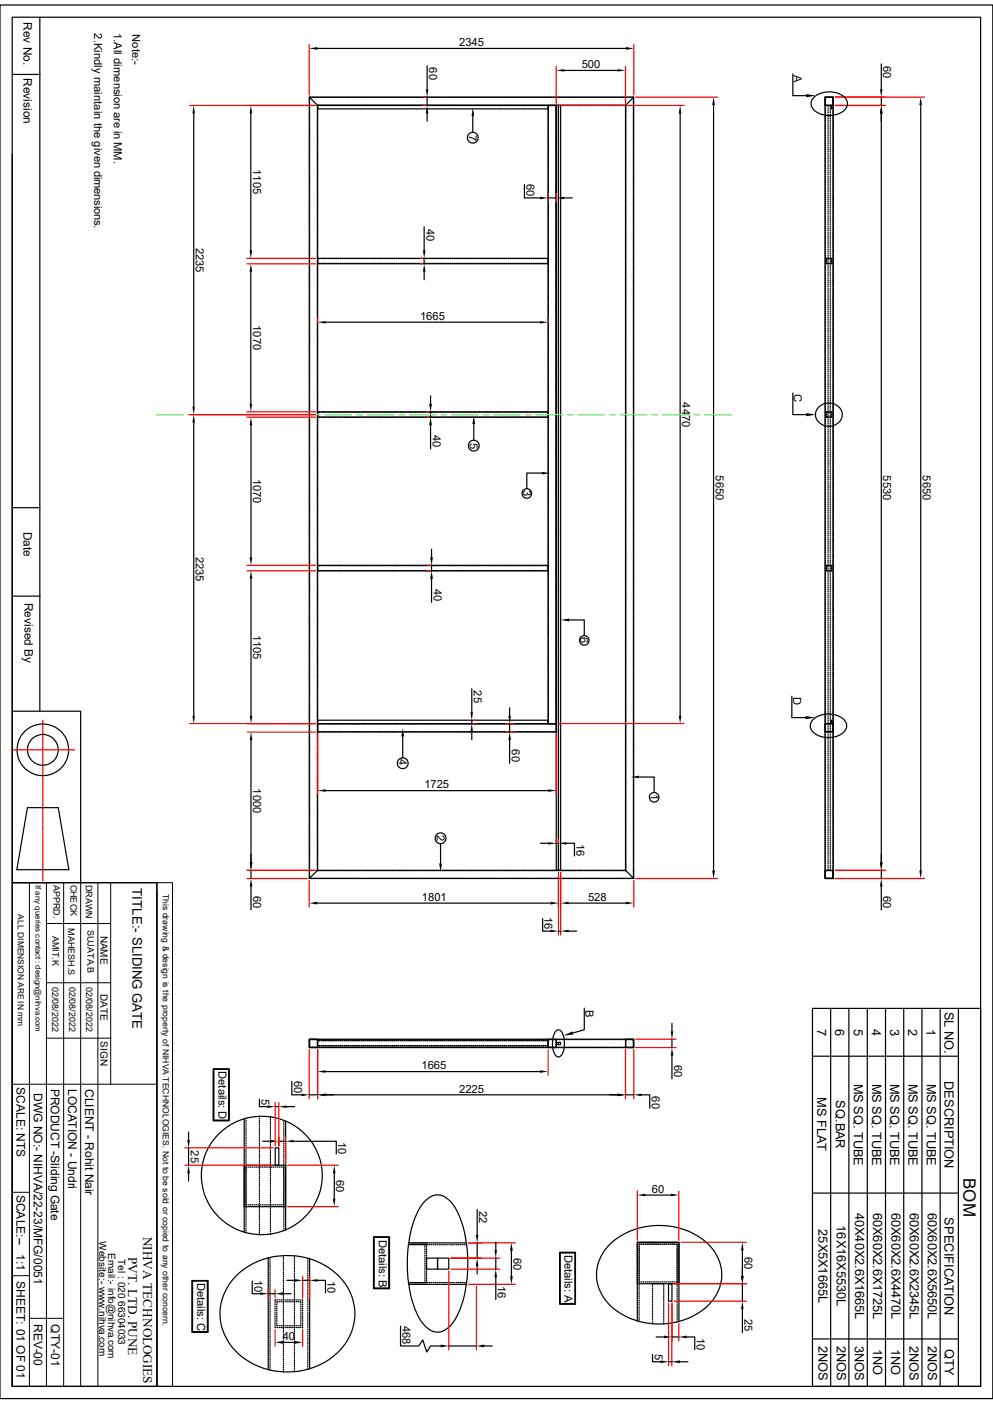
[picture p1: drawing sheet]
<svg xmlns="http://www.w3.org/2000/svg" width="210mm" height="297mm" viewBox="0 0 210 297" stroke-linecap="round" stroke-linejoin="round" font-family="sans-serif">
<defs><g id="words">
<text font-size="3.6" x="203.8" y="249.2" transform="rotate(90 203.8 249.2)">BOM</text>
<g font-size="2.8">
<text x="28" y="187.8" transform="rotate(90 28 187.8)">TITLE:- SLIDING GATE</text>
<text x="30.3" y="261.6" transform="rotate(90 30.3 261.6)">NIHVA TECHNOLOGIES</text>
<text x="27.1" y="265.9" transform="rotate(90 27.1 265.9)">PVT. LTD. PUNE</text>
</g>
<g font-size="2.7">
<text x="199.8" y="214" transform="rotate(90 199.8 214)">SL NO.</text>
<text x="172.8" y="217.6" transform="rotate(90 172.8 217.6)">7</text>
<text x="176.7" y="217.6" transform="rotate(90 176.7 217.6)">6</text>
<text x="180.6" y="217.6" transform="rotate(90 180.6 217.6)">5</text>
<text x="184.4" y="217.7" transform="rotate(90 184.4 217.7)">4</text>
<text x="188.3" y="217.6" transform="rotate(90 188.3 217.6)">3</text>
<text x="192.1" y="217.7" transform="rotate(90 192.1 217.7)">2</text>
<text x="195.9" y="217.7" transform="rotate(90 195.9 217.7)">1</text>
<text x="172.8" y="232.2" transform="rotate(90 172.8 232.2)">MS FLAT</text>
<text x="176.7" y="232.8" transform="rotate(90 176.7 232.8)">SQ.BAR</text>
<text x="180.6" y="229.2" transform="rotate(90 180.6 229.2)">MS SQ. TUBE</text>
<text x="184.4" y="229.2" transform="rotate(90 184.4 229.2)">MS SQ. TUBE</text>
<text x="188.3" y="229.2" transform="rotate(90 188.3 229.2)">MS SQ. TUBE</text>
<text x="192.2" y="229.2" transform="rotate(90 192.2 229.2)">MS SQ. TUBE</text>
<text x="196" y="229.2" transform="rotate(90 196 229.2)">MS SQ. TUBE</text>
<text x="199.8" y="228.7" transform="rotate(90 199.8 228.7)">DESCRIPTION</text>
<text x="180.8" y="256.5" transform="rotate(90 180.8 256.5)">40X40X2.6X1665L</text>
<text x="184.7" y="256.5" transform="rotate(90 184.7 256.5)">60X60X2.6X1725L</text>
<text x="188.6" y="256.5" transform="rotate(90 188.6 256.5)">60X60X2.6X4470L</text>
<text x="192.4" y="256.5" transform="rotate(90 192.4 256.5)">60X60X2.6X2345L</text>
<text x="196.3" y="256.5" transform="rotate(90 196.3 256.5)">60X60X2.6X5650L</text>
<text x="199.8" y="257.5" transform="rotate(90 199.8 257.5)">SPECIFICATION</text>
<text x="173.1" y="260.1" transform="rotate(90 173.1 260.1)">25X5X1665L</text>
<text x="177" y="259.2" transform="rotate(90 177 259.2)">16X16X5530L</text>
<text x="173.1" y="284.6" transform="rotate(90 173.1 284.6)">2NOS</text>
<text x="177" y="284.6" transform="rotate(90 177 284.6)">2NOS</text>
<text x="180.8" y="284.6" transform="rotate(90 180.8 284.6)">3NOS</text>
<text x="184.7" y="285.4" transform="rotate(90 184.7 285.4)">1NO</text>
<text x="188.5" y="285.4" transform="rotate(90 188.5 285.4)">1NO</text>
<text x="192.4" y="284.6" transform="rotate(90 192.4 284.6)">2NOS</text>
<text x="196.2" y="284.6" transform="rotate(90 196.2 284.6)">2NOS</text>
<text x="199.9" y="285.5" transform="rotate(90 199.9 285.5)">QTY</text>
</g>
<g font-size="2.5">
<text x="5" y="4.7" transform="rotate(90 5 4.7)">Rev No.</text>
<text x="5" y="16.6" transform="rotate(90 5 16.6)">Revision</text>
<text x="5" y="112.5" transform="rotate(90 5 112.5)">Date</text>
<text x="5.2" y="127.5" transform="rotate(90 5.2 127.5)">Revised By</text>
<text x="3.5" y="230" transform="rotate(90 3.5 230)">SCALE: NTS</text>
<text x="7.2" y="231.2" transform="rotate(90 7.2 231.2)">DWG NO:- NIHVA/22-23/MFG/0051</text>
<text x="10.8" y="230.3" transform="rotate(90 10.8 230.3)">PRODUCT -Sliding Gate</text>
<text x="14.4" y="230.3" transform="rotate(90 14.4 230.3)">LOCATION - Undri</text>
<text x="18" y="230.4" transform="rotate(90 18 230.4)">CLIENT - Rohit Nair</text>
<text x="3.5" y="252.7" transform="rotate(90 3.5 252.7)">SCALE:--</text>
<text x="3.5" y="265.3" transform="rotate(90 3.5 265.3)">1:1</text>
<text x="3.5" y="271" transform="rotate(90 3.5 271)">SHEET: 01 OF 01</text>
<text x="7.2" y="280" transform="rotate(90 7.2 280)">REV-00</text>
<text x="10.8" y="280.2" transform="rotate(90 10.8 280.2)">QTY-01</text>
</g>
<g font-size="2.4">
<text x="19.9" y="7.1" transform="rotate(90 19.9 7.1)">2.Kindly maintain the given dimensions.</text>
<text x="24" y="6.9" transform="rotate(90 24 6.9)">1.All dimension are in MM.</text>
<text x="28" y="7.2" transform="rotate(90 28 7.2)">Note:-</text>
<text x="97.1" y="9.8">2345</text>
<text x="90.8" y="14.3" transform="rotate(90 90.8 14.3)">60</text>
<text x="123" y="14.4">500</text>
<text x="167.9" y="15.9" transform="rotate(90 167.9 15.9)">A</text>
<text x="186.8" y="13.9" transform="rotate(90 186.8 13.9)">60</text>
<text x="99.2" y="28.5" transform="rotate(90 99.2 28.5)">7</text>
<text x="53.5" y="35.8" transform="rotate(90 53.5 35.8)">1105</text>
<text x="111.4" y="38.9" transform="rotate(90 111.4 38.9)">60</text>
<text x="41.4" y="52.4" transform="rotate(90 41.4 52.4)">2235</text>
<text x="90.2" y="48.3" transform="rotate(90 90.2 48.3)">40</text>
<text x="53.5" y="68.8" transform="rotate(90 53.5 68.8)">1070</text>
<text x="88.9" y="67.7">1665</text>
<text x="167.9" y="83.3" transform="rotate(90 167.9 83.3)">C</text>
<text x="144.3" y="85.1" transform="rotate(90 144.3 85.1)">4470</text>
<text x="91.5" y="92" transform="rotate(90 91.5 92)">40</text>
<text x="99.4" y="93.6" transform="rotate(90 99.4 93.6)">5</text>
<text x="53.5" y="101.3" transform="rotate(90 53.5 101.3)">1070</text>
<text x="151.4" y="100.6" transform="rotate(90 151.4 100.6)">5650</text>
<text x="186.8" y="100.6" transform="rotate(90 186.8 100.6)">5530</text>
<text x="195.2" y="100.6" transform="rotate(90 195.2 100.6)">5650</text>
<text x="110.6" y="103.7" transform="rotate(90 110.6 103.7)">3</text>
<text x="41.4" y="117.8" transform="rotate(90 41.4 117.8)">2235</text>
<text x="91.7" y="124.5" transform="rotate(90 91.7 124.5)">40</text>
<text x="53.6" y="134.2" transform="rotate(90 53.6 134.2)">1105</text>
<text x="122.7" y="134.8" transform="rotate(90 122.7 134.8)">6</text>
<text x="100.2" y="146.1" transform="rotate(90 100.2 146.1)">25</text>
<text x="167.7" y="147.4" transform="rotate(90 167.7 147.4)">D</text>
<text x="84.4" y="160.7" transform="rotate(90 84.4 160.7)">4</text>
<text x="108.2" y="158.5" transform="rotate(90 108.2 158.5)">60</text>
<text x="53.6" y="166.8" transform="rotate(90 53.6 166.8)">1000</text>
<text x="89.7" y="166.8">1725</text>
<text x="137.6" y="167.9" transform="rotate(90 137.6 167.9)">1</text>
<text x="92.4" y="176.6" transform="rotate(90 92.4 176.6)">2</text>
<text x="121.9" y="178.6" transform="rotate(90 121.9 178.6)">16</text>
<text x="53.6" y="189.6" transform="rotate(90 53.6 189.6)">60</text>
<text x="89.2" y="190.6">1801</text>
<text x="124.4" y="190.6">528</text>
<text x="186.8" y="189.6" transform="rotate(90 186.8 189.6)">60</text>
<text x="115.2" y="194.1" transform="rotate(90 115.2 194.1)">16</text>
<text x="123.8" y="213.7" transform="rotate(90 123.8 213.7)">B</text>
<text x="46.2" y="226.6" transform="rotate(90 46.2 226.6)">Details: D</text>
<text x="89.2" y="226.2">1665</text>
<text x="142.6" y="225.3" transform="rotate(90 142.6 225.3)">60</text>
<text x="55.3" y="232.5" transform="rotate(90 55.3 232.5)">5</text>
<text x="62.2" y="228.7" transform="rotate(90 62.2 228.7)">60</text>
<text x="97.1" y="231.2">2225</text>
<text x="137.8" y="231.9" transform="rotate(90 137.8 231.9)">60</text>
<text x="40.3" y="243.4" transform="rotate(90 40.3 243.4)">25</text>
<text x="71.5" y="241.6" transform="rotate(90 71.5 241.6)">10</text>
<text x="71.1" y="249.6" transform="rotate(90 71.1 249.6)">60</text>
<text x="101.3" y="256.2" transform="rotate(90 101.3 256.2)">22</text>
<text x="137.9" y="252.4">60</text>
<text x="80.1" y="262.2" transform="rotate(90 80.1 262.2)">Details: B</text>
<text x="108.6" y="266" transform="rotate(90 108.6 266)">60</text>
<text x="119.4" y="265.4" transform="rotate(90 119.4 265.4)">Details: A</text>
<text x="157.4" y="265.9" transform="rotate(90 157.4 265.9)">60</text>
<text x="41.7" y="271.4" transform="rotate(90 41.7 271.4)">Details: C</text>
<text x="53.8" y="270.8" transform="rotate(90 53.8 270.8)">10</text>
<text x="69.3" y="271" transform="rotate(90 69.3 271)">10</text>
<text x="105.3" y="272" transform="rotate(90 105.3 272)">16</text>
<text x="85.1" y="280.5" transform="rotate(90 85.1 280.5)">468</text>
<text x="157.4" y="279" transform="rotate(90 157.4 279)">25</text>
<text x="59.8" y="283.5">40</text>
<text x="138.5" y="286.4" transform="rotate(90 138.5 286.4)">5</text>
<text x="147.4" y="283" transform="rotate(90 147.4 283)">10</text>
</g>
<g font-size="2.1">
<text x="21.3" y="197.9" transform="rotate(90 21.3 197.9)">NAME</text>
<text x="21.3" y="210.3" transform="rotate(90 21.3 210.3)">DATE</text>
<text x="21.3" y="220.3" transform="rotate(90 21.3 220.3)">SIGN</text>
<text x="21" y="262.6" transform="rotate(90 21 262.6)">Website:- www.nihva.com</text>
<text x="22.9" y="265" transform="rotate(90 22.9 265)">Email:- info@nihva.com</text>
<text x="25" y="266.3" transform="rotate(90 25 266.3)">Tel : 020 66304033</text>
</g>
<g font-size="1.9">
<text x="11.3" y="187.2" transform="rotate(90 11.3 187.2)">APPRD.</text>
<text x="14.9" y="187.1" transform="rotate(90 14.9 187.1)">CHECK</text>
<text x="18.1" y="187.2" transform="rotate(90 18.1 187.2)">DRAWN</text>
<text x="11.1" y="198" transform="rotate(90 11.1 198)">AMIT.K</text>
<text x="14.4" y="196.3" transform="rotate(90 14.4 196.3)">MAHESH.S</text>
<text x="18.5" y="196.7" transform="rotate(90 18.5 196.7)">SUJATA.B</text>
<text x="11" y="208.7" transform="rotate(90 11 208.7)">02/08/2022</text>
<text x="14.6" y="208.7" transform="rotate(90 14.6 208.7)">02/08/2022</text>
<text x="18.2" y="208.7" transform="rotate(90 18.2 208.7)">02/08/2022</text>
</g>
<g font-size="1.8">
<text x="34.5" y="189.1" transform="rotate(90 34.5 189.1)">This drawing &amp; design is the property of NIHVA TECHNOLOGIES. Not to be sold or copied to any other concern.</text>
<text x="3.8" y="193.4" transform="rotate(90 3.8 193.4)">ALL DIMENSION ARE IN mm</text>
</g>
<text font-size="1.7" x="7.5" y="187.2" transform="rotate(90 7.5 187.2)">If any queries contact : design@nihva.com</text>
</g></defs>
<g fill="none" stroke="#000" stroke-width=".25">
<path d="M0 1.1h210v294.8h-210zM2.6 3.6h204.8v289.7h-204.8zM2.6 15.7h5.8M8.4 3.6v146.9M67.1 10.2h65.3M90.3 13.9v5M119.3 14.9h11.3M167.7 15.7v4.5h2.8M186.4 13.5v5.4M2.6 32.6v117.9h14.5v36.2M41 24v62M53 24v29"/>
<path d="M65.4 20.5h68.6v165.3h-68.6zM65.4 20.5l1.8 1.8M65.5 21v.2M65.5 21.5v.2M65.5 21.9v.2M65.5 22.4v.1M65.5 22.8v.2M65.5 23.2v.2M65.5 23.7v.1M65.5 24.1v.2M65.5 24.6v.1M65.5 25v.2"/>
<path d="M65.5 25.4v.2M65.5 25.9v.1M65.5 26.3v.2M65.5 26.8v.1M65.5 27.2v.1M65.5 27.6v.2M65.5 28.1v.1M65.5 28.5v.2M65.5 29v.1M65.5 29.4v.1M65.5 29.8v.2M65.5 30.3v.1"/>
<path d="M65.5 30.7v.2M65.5 31.2v.1M65.5 31.6v.2M65.5 32v.2M65.5 32.5v.1M65.5 32.9v.2M65.5 33.3v.2M65.5 33.8v.2M65.5 34.2v.2M65.5 34.7v.1M65.5 35.1v.2M65.5 35.5v.2"/>
<path d="M65.5 36v.2M65.5 36.4v.2M65.5 36.8v.2M65.5 37.3v.2M65.5 37.7v.2M65.5 38.1v.3M65.5 38.6v.2M65.5 39v.2M65.5 39.5v.2M65.5 39.9v.2M65.8 20.6h-.3v.2M66.1 20.6h.2"/>
<path d="M66.5 20.6h.2M66.9 20.6h.2M67.1 22.6v.2M67.1 23v.2M67.1 23.5v.1M67.1 23.9v.2M67.1 24.3v.2M67.1 24.8v.1M67.1 25.2v.2M67.1 25.7v.1M67.1 26.1v.1M67.1 26.5v.2"/>
<path d="M67.1 27v.1M67.1 27.4v.2M67.1 27.9v.1M67.1 28.3v.1M67.1 28.7v.2M67.1 29.2v.1M67.1 29.6v.2M67.1 30.1v.1M67.1 30.5v.1M67.1 30.9v.2M67.1 31.4v.1M67.1 31.8v.2"/>
<path d="M67.1 32.2v.2M67.1 32.7v.2M67.1 33.1v.2M67.1 33.6v.1M67.1 34v.2M67.1 34.4v.2M67.1 34.9v.2M67.1 35.3v.2M67.1 35.7v.2M67.1 36.2v.2M67.1 36.6v.2M67.1 37.1v.2"/>
<path d="M67.1 37.5v.2M67.1 37.9v.2M67.1 38.4v.2M67.1 38.8v.2M67.1 39.2v.3M67.1 39.7v.2M67.2 22.3h65.1v161.8h-65.1zM67.2 22.3h48.7v.7h-48.7zM67.4 22.2l-.3 .1M67.4 20.6h.2M67.6 22.2h.2M67.8 20.6h.2"/>
<path d="M68 22.2h.2M68.2 20.6h.3M68.5 22.2h.2M68.7 20.6h.2M68.9 22.2h.2M69.1 20.6h.2M69.3 22.2h.3M69.6 20.6h.2M69.8 22.2h.2M70 20.6h.2M70.2 22.2h.2M70.4 20.6h.2"/>
<path d="M70.7 22.2h.2M70.9 20.6h.2M71.1 22.2h.2M71.3 20.6h.2M71.5 22.2h.2M71.8 20.6h.2M72 22.2h.2M72.2 20.6h.2M72.4 22.2h.2M72.6 20.6h.2M72.9 22.2h.1M73.1 20.6h.2"/>
<path d="M73.3 22.2h.2M73.5 20.6h.2M73.7 22.2h.2M74 20.6h.1M74.2 22.2h.2M74.4 20.6h.2M74.6 22.2h.2M74.8 20.6h.2M75.1 22.2h.1M75.3 20.6h.2M75.5 22.2h.2M75.7 20.6h.2"/>
<path d="M75.9 22.2h.2M76.2 20.6h.1M76.4 22.2h.1M76.6 20.6h.2M76.8 22.2h.2M77 20.6h.2M77.3 22.2h.1M77.5 20.6h.1M77.7 22.2h.2M77.9 20.6h.2M78.1 22.2h.2M78.4 20.6h.1"/>
<path d="M78.6 22.2h.1M78.8 20.6h.2M79 22.2h.2M79.2 20.6h.2M79.5 22.2h.1M79.7 20.6h.1M79.9 22.2h.2M80.1 20.6h.2M80.3 22.2h.2M80.6 20.6h.1M80.8 22.2h.1M81 20.6h.2"/>
<path d="M81.2 22.2h.2M81.4 20.6h.2M81.7 22.2h.1M81.9 20.6h.1M82.1 22.2h.2M82.3 20.6h.2M82.5 22.2h.2M82.8 20.6h.1M83 22.2h.1M83.2 20.6h.2M83.4 22.2h.2M83.6 20.6h.2"/>
<path d="M83.9 22.2h.1M84.1 20.6h.1M84.3 22.2h.2M84.5 20.6h.2M84.7 22.2h.2M84.9 20.6h.2M85.2 22.2h.1M85.4 20.6h.2M85.6 22.2h.2M85.8 20.6h.2M86 22.2h.2M86.3 20.6h.1"/>
<path d="M86.5 22.2h.2M86.7 20.6h.2M86.9 22.2h.2M87.1 20.6h.2M87.3 22.2h.2M87.6 20.6h.2M87.8 22.2h.2M88 20.6h.2M88.2 22.2h.2M88.4 20.6h.2M88.7 22.2h.2M88.9 20.6h.2"/>
<path d="M89.1 22.2h.2M89.3 20.6h.2M89.5 22.2h.2M89.8 20.6h.2M90 22.2h.2M90.2 20.6h.2M90.3 20.5v1.8M90.3 24v1.7M90.4 22.2h.2M90.6 20.6h.2M90.8 22.2h.3M91.1 20.6h.2"/>
<path d="M91.3 22.2h.2M91.5 20.6h.2M91.7 22.2h.2M91.9 20.6h.2M92.2 22.2h.2M92.4 20.6h.2M92.6 22.2h.2M92.8 20.6h.2M93 22.2h.2M93.3 20.6h.2M93.5 22.2h.2M93.7 20.6h.2"/>
<path d="M93.9 22.2h.2M94.1 20.6h.2M94.4 22.2h.2M94.6 20.6h.2M94.8 22.2h.2M95 20.6h.2M95.3 22.2h.1M95.5 20.6h.1M95.7 22.2h.2M95.9 20.6h.2M96.1 22.2h.2M96.4 20.6h.1"/>
<path d="M96.6 22.2h.1M96.8 20.6h.2M97 22.2h.2M97.2 20.6h.2M97.5 22.2h.1M97.7 20.6h.1M97.9 22.2h.1M98.1 20.6h.2M98.3 22.2h.2M98.6 20.6h.1M98.8 22.2h.1M99 20.6h.1"/>
<path d="M99.2 22.2h.2M99.4 20.6h.2M99.7 22.2h.1M99.9 20.6h.1M100 24.5v3.4M100.1 22.2h.1M100.3 20.6h.2M100.5 22.2h.2M100.8 20.6h.1M101 22.2h.1M101.2 20.6h.1M101.4 22.2h.2"/>
<path d="M101.6 20.6h.2M101.9 22.2h.1M102.1 20.6h.1M102.3 22.2h.1M102.5 20.6h.2M102.7 22.2h.2M103 20.6h.1M103.2 22.2h.1M103.4 20.6h.1M103.6 22.2h.2M103.8 20.6h.2M104 22.2h.2"/>
<path d="M104.3 20.6h.1M104.5 22.2h.1M104.7 20.6h.2M104.9 22.2h.2M105.1 20.6h.2M105.4 22.2h.1M105.6 20.6h.1M105.8 22.2h.2M106 20.6h.2M106.2 22.2h.2M106.4 20.6h.2M106.7 22.2h.1"/>
<path d="M106.9 20.6h.2M107.1 22.2h.2M107.3 20.6h.2M107.5 22.2h.2M107.8 20.6h.1M108 22.2h.2M108.2 20.6h.2M108.4 22.2h.2M108.6 20.6h.2M108.9 22.2h.2M109.1 20.6h.2M109.3 22.2h.2"/>
<path d="M109.5 20.6h.2M109.7 22.2h.2M109.9 20.6h.3M110.2 22.2h.2M110.4 20.6h.2M110.6 22.2h.2M110.8 20.6h.2M110.9 39v2.9h3.3M111 22.2h.2M111.3 20.6h.2M111.5 22.2h.2M111.7 20.6h.2"/>
<path d="M111.9 22.2h.2M112.1 20.6h.2M112.4 22.2h.2M112.6 20.6h.2M112.8 22.2h.2M113 20.6h.2M113.2 22.2h.2M113.5 20.6h.2M113.7 22.2h.2M113.9 20.6h.2M114.1 22.2h.2M114.3 20.6h.2"/>
<path d="M114.6 22.2h.1M114.8 20.6h.2M115 22.2h.2M115.2 20.6h.2M115.4 22.2h.2M115.7 20.6h.1M115.9 22.2h.2M115.9 22.3h1.7v130.8h-1.7zM116 22.6v.2M116 23.1v.2M116 23.5v.2M116 24v.1"/>
<path d="M116 24.4v.2M116 24.8v.2M116 25.3v.1M116 25.7v.2M116 26.2v.1M116 26.6v.2M116 27.1v.1M116 27.5v.1M116 27.9v.2M116 28.4v.1M116 28.8v.2M116 29.3v.1"/>
<path d="M116 29.7v.1M116 30.1v.2M116 30.6v.1M116 31v.2M116 31.4v.2M116 31.9v.1M116 32.3v.2M116 32.8v.1M116 33.2v.2M116 33.6v.2M116 34.1v.1M116 34.5v.2"/>
<path d="M116 34.9v.2M116 35.4v.2M116 35.8v.2M116 36.3v.1M116 36.7v.2M116 37.1v.2M116 37.6v.2M116 38v.2M116 38.4v.3M116 38.9v.2M116 39.3v.2M116 39.8v.2"/>
<path d="M116.1 20.6h.2M116.2 22.3l-.2 .1M116.3 22.2h.2M116.5 22.3h.1M116.5 20.6h.2M116.8 22.2h.1M116.9 22.3h.2M117 20.6h.1M117.2 22.2h.2M117.3 22.3l.3 .1M117.4 20.6h.2M117.6 22.6v.2"/>
<path d="M117.6 23.1v.2M117.6 23.5v.2M117.6 24v.1M117.6 24.4v.2M117.6 24.8v.2M117.6 25.3v.1M117.6 25.7v.2M117.6 26.2v.1M117.6 26.6v.2M117.6 27.1v.1M117.6 27.5v.1M117.6 27.9v.2"/>
<path d="M117.6 28.4v.1M117.6 28.8v.2M117.6 29.3v.1M117.6 29.7v.1M117.6 30.1v.2M117.6 30.6v.1M117.6 31v.2M117.6 31.4v.2M117.6 31.9v.1M117.6 32.3v.2M117.6 32.8v.1M117.6 33.2v.2"/>
<path d="M117.6 33.6v.2M117.6 34.1v.1M117.6 34.5v.2M117.6 34.9v.2M117.6 35.4v.2M117.6 35.8v.2M117.6 36.3v.1M117.6 36.7v.2M117.6 37.1v.2M117.6 37.6v.2M117.6 38v.2M117.6 38.4v.3"/>
<path d="M117.6 38.9v.2M117.6 39.3v.2M117.6 39.8v.2M117.6 22.2h.2M117.6 22.3h.5v161.8h-.5zM117.9 20.6h.1M118.1 22.2h.1M118.1 22.3h.5v161.8h-.5zM118.3 20.6h.2M118.5 22.2h.2M118.7 20.6h.2M119 22.2h.1"/>
<path d="M119.2 20.6h.1M119.4 22.2h.1M119.6 20.6h.2M119.8 22.2h.2M120.1 20.6h.1M120.3 22.2h.1M120.5 20.6h.1M120.7 22.2h.2M120.9 20.6h.2M121.2 22.2h.1M121.4 20.6h.1M121.6 22.2h.2"/>
<path d="M121.8 20.6h.2M122 22.2h.2M122.3 20.6h.1M122.5 22.2h.1M122.7 20.6h.2M122.9 22.2h.2M123.1 20.6h.2M123.4 22.2h.1M123.6 20.6h.1M123.8 22.2h.2M124 20.6h.2M124.2 22.2h.2"/>
<path d="M124.5 20.6h.1M124.7 22.2h.1M124.9 20.6h.2M125.1 22.2h.2M125.3 20.6h.2M125.5 22.2h.2M125.8 20.6h.1M126 22.2h.2M126.2 20.6h.2M126.4 22.2h.2M126.6 20.6h.2M126.9 22.2h.1"/>
<path d="M127.1 20.6h.2M127.3 22.2h.2M127.5 20.6h.2M127.7 22.2h.2M128 20.6h.1M128.2 22.2h.2M128.4 20.6h.2M128.6 22.2h.2M128.8 20.6h.2M129 22.2h.2M129.3 20.6h.2M129.5 22.2h.2"/>
<path d="M129.7 20.6h.2M129.9 22.2h.2M130.1 20.6h.2M130.4 22.2h.2M130.6 20.6h.2M130.8 22.2h.2M131 20.6h.2M131.2 22.2h.2M131.4 20.6h.3M131.7 22.2h.2M131.9 20.6h.2M132.1 22.2l.3 .1"/>
<path d="M132.3 20.6h.2M132.4 22.6v.2M132.4 23v.2M132.4 23.5v.1M132.4 23.9v.2M132.4 24.3v.2M132.4 24.8v.1M132.4 25.2v.2M132.4 25.7v.1M132.4 26.1v.1M132.4 26.5v.2M132.4 27v.1"/>
<path d="M132.4 27.4v.2M132.4 27.9v.1M132.4 28.3v.1M132.4 28.7v.2M132.4 29.2v.1M132.4 29.6v.2M132.4 30.1v.1M132.4 30.5v.1M132.4 30.9v.2M132.4 31.4v.1M132.4 31.8v.2M132.4 32.2v.2"/>
<path d="M132.4 32.7v.2M132.4 33.1v.2M132.4 33.6v.1M132.4 34v.2M132.4 34.4v.2M132.4 34.9v.2M132.4 35.3v.2M132.4 35.7v.2M132.4 36.2v.2M132.4 36.6v.2M132.4 37.1v.2M132.4 37.5v.2"/>
<path d="M132.4 37.9v.2M132.4 38.4v.2M132.4 38.8v.2M132.4 39.2v.3M132.4 39.7v.2M132.8 20.6h.2M133.2 20.6h.2M133.6 20.6h.3v.2M133.9 21v.2M133.9 21.5v.2M133.9 21.9v.2M133.9 22.4v.1"/>
<path d="M133.9 22.8v.2M133.9 23.2v.2M133.9 23.7v.1M133.9 24.1v.2M133.9 24.6v.1M133.9 25v.2M133.9 25.4v.2M133.9 25.9v.1M133.9 26.3v.2M133.9 26.8v.1M133.9 27.2v.1M133.9 27.6v.2"/>
<path d="M133.9 28.1v.1M133.9 28.5v.2M133.9 29v.1M133.9 29.4v.1M133.9 29.8v.2M133.9 30.3v.1M133.9 30.7v.2M133.9 31.2v.1M133.9 31.6v.2M133.9 32v.2M133.9 32.5v.1M133.9 32.9v.2"/>
<path d="M133.9 33.3v.2M133.9 33.8v.2M133.9 34.2v.2M133.9 34.7v.1M133.9 35.1v.2M133.9 35.5v.2M133.9 36v.2M133.9 36.4v.2M133.9 36.8v.2M133.9 37.3v.2M133.9 37.7v.2M133.9 38.1v.3"/>
<path d="M133.9 38.6v.2M133.9 39v.2M133.9 39.5v.2M133.9 39.9v.2M134 20.5l-1.7 1.8M143.8 24v127.4M150.9 22.2v162M172 20.7a4.8 4.8 0 0 1 7 .4 2.12 2.12 0 0 1-1.5 2.9 4.9 4.9 0 0 1-5.8-1.3 1.7 1.7 0 0 1 .3-2zM174.5 20.5h1.7v165.3h-1.7zM174.5 20.5h1.7v1.8h-1.7zM174.5 20.8v-.2h.3h-.3v.3M174.5 22v.2h.3"/>
<path d="M174.5 21v.3M174.5 21.5v.2M174.5 21.9v.2M174.5 22.4v.1M174.5 22.8v.2M174.5 23.2v.2M174.5 23.7v.1M174.5 24.1v.2M174.5 24.6v.1M174.5 25v.2M174.5 25.4v.2M174.5 25.9v.1"/>
<path d="M174.5 26.3v.2M174.5 26.8v.1M174.5 27.2v.1M174.5 27.6v.2M174.5 28.1v.1M174.5 28.5v.2M174.5 29v.1M174.5 29.4v.1M174.5 29.8v.2M174.5 30.3v.1M174.5 30.7v.2M174.5 31.2v.1"/>
<path d="M174.5 31.6v.2M174.5 32v.2M174.5 32.5v.1M174.5 32.9v.2M174.5 33.3v.2M174.5 33.8v.2M174.5 34.2v.2M174.5 34.7v.1M174.5 35.1v.2M174.5 35.5v.2M174.5 36v.2M174.5 36.4v.2"/>
<path d="M174.5 36.8v.2M174.5 37.3v.2M174.5 37.7v.2M174.5 38.1v.3M174.5 38.6v.2M174.5 39v.2M174.5 39.5v.2M174.5 39.9v.2M175 20.6h.2M175 22.2h.2M175.1 22.8v.2M175.1 23.2v.2"/>
<path d="M175.1 23.7v.1M175.1 24.1v.2M175.1 24.6v.1M175.1 25v.2M175.1 25.4v.2M175.1 25.9v.1M175.1 26.3v.2M175.1 26.8v.1M175.1 27.2v.1M175.1 27.6v.2M175.1 28.1v.1M175.1 28.5v.2"/>
<path d="M175.1 29v.1M175.1 29.4v.1M175.1 29.8v.2M175.1 30.3v.1M175.1 30.7v.2M175.1 31.2v.1M175.1 31.6v.1M175.1 32v.2M175.1 32.5v.1M175.1 32.9v.2M175.1 33.3v.2M175.1 33.8v.2"/>
<path d="M175.1 34.2v.2M175.1 34.7v.1M175.1 35.1v.2M175.1 35.5v.2M175.1 36v.2M175.1 36.4v.2M175.1 36.8v.2M175.1 37.3v.2M175.1 37.7v.2M175.1 38.1v.3M175.1 38.6v.2M175.1 39v.2"/>
<path d="M175.1 39.5v.2M175.1 39.9v.2M175.2 22.3l-.1 .2M175.5 22.3h.1v.2M175.5 20.6h.2M175.5 22.2h.2M175.6 22.8v.2M175.6 23.2v.2M175.6 23.7v.1M175.6 24.1v.2M175.6 24.6v.1M175.6 25v.2"/>
<path d="M175.6 25.4v.2M175.6 25.9v.1M175.6 26.3v.2M175.6 26.8v.1M175.6 27.2v.1M175.6 27.6v.2M175.6 28.1v.1M175.6 28.5v.2M175.6 29v.1M175.6 29.4v.1M175.6 29.8v.2M175.6 30.3v.1"/>
<path d="M175.6 30.7v.2M175.6 31.2v.1M175.6 31.6v.1M175.6 32v.2M175.6 32.5v.1M175.6 32.9v.2M175.6 33.3v.2M175.6 33.8v.2M175.6 34.2v.2M175.6 34.7v.1M175.6 35.1v.2M175.6 35.5v.2"/>
<path d="M175.6 36v.2M175.6 36.4v.2M175.6 36.8v.2M175.6 37.3v.2M175.6 37.7v.2M175.6 38.1v.3M175.6 38.6v.2M175.6 39v.2M175.6 39.5v.2M175.6 39.9v.2M175.8 22.3h.1v.7h-.1zM176.1 20.8v-.2h-.2h.2v.3"/>
<path d="M176.1 21.9v.3h-.2M176.1 21v.3M176.1 21.5v.2M176.1 22.4v.1M176.1 22.8v.2M176.1 23.2v.2M176.1 23.7v.1M176.1 24.1v.2M176.1 24.6v.1M176.1 25v.2M176.1 25.4v.2M176.1 25.9v.1"/>
<path d="M176.1 26.3v.2M176.1 26.8v.1M176.1 27.2v.1M176.1 27.6v.2M176.1 28.1v.1M176.1 28.5v.2M176.1 29v.1M176.1 29.4v.1M176.1 29.8v.2M176.1 30.3v.1M176.1 30.7v.2M176.1 31.2v.1"/>
<path d="M176.1 31.6v.2M176.1 32v.2M176.1 32.5v.1M176.1 32.9v.2M176.1 33.3v.2M176.1 33.8v.2M176.1 34.2v.2M176.1 34.7v.1M176.1 35.1v.2M176.1 35.5v.2M176.1 36v.2M176.1 36.4v.2"/>
<path d="M176.1 36.8v.2M176.1 37.3v.2M176.1 37.7v.2M176.1 38.1v.3M176.1 38.6v.2M176.1 39v.2M176.1 39.5v.2M176.1 39.9v.2M186.4 20.5v1.8M186.4 24v158.4M194.7 22.2v162M53 57.5v27.9"/>
<path d="M65.5 40.3v.2M65.5 40.8v.2M65.5 41.2v.2M65.5 41.7v.2M65.5 42.1v.2M65.5 42.5v.2M65.5 43v.2M65.5 43.4v.2M65.5 43.9v.1M65.5 44.3v.2M65.5 44.7v.2M65.5 45.2v.1"/>
<path d="M65.5 45.6v.2M65.5 46.1v.1M65.5 46.5v.2M65.5 46.9v.2M65.5 47.4v.1M65.5 47.8v.2M65.5 48.3v.1M65.5 48.7v.2M65.5 49.1v.2M65.5 49.6v.1M65.5 50v.2M65.5 50.5v.1"/>
<path d="M65.5 50.9v.2M65.5 51.3v.2M65.5 51.8v.1M65.5 52.2v.2M65.5 52.7v.1M65.5 53.1v.2M65.5 53.5v.2M65.5 54v.1M65.5 54.4v.2M65.5 54.8v.2M65.5 55.3v.2M65.5 55.7v.2"/>
<path d="M65.5 56.2v.1M65.5 56.6v.2M65.5 57v.2M65.5 57.5v.2M65.5 57.9v.2M65.5 58.3v.2M65.5 58.8v.2M65.5 59.2v.2M65.5 59.6v.3M67.1 40.1v.2M67.1 40.6v.2M67.1 41v.2"/>
<path d="M67.1 41.4v.2M67.1 41.9v.2M67.1 42.3v.2M67.1 42.8v.1M67.1 43.2v.2M67.1 43.6v.2M67.1 44.1v.2M67.1 44.5v.2M67.1 45v.1M67.1 45.4v.2M67.1 45.8v.2M67.1 46.3v.1"/>
<path d="M67.1 46.7v.2M67.1 47.2v.1M67.1 47.6v.2M67.1 48v.2M67.1 48.5v.1M67.1 48.9v.2M67.1 49.4v.1M67.1 49.8v.2M67.1 50.2v.2M67.1 50.7v.1M67.1 51.1v.2M67.1 51.6v.1"/>
<path d="M67.1 52v.2M67.1 52.4v.2M67.1 52.9v.1M67.1 53.3v.2M67.1 53.7v.2M67.1 54.2v.2M67.1 54.6v.2M67.1 55.1v.1M67.1 55.5v.2M67.1 55.9v.2M67.1 56.4v.2M67.1 56.8v.2"/>
<path d="M67.1 57.2v.2M67.1 57.7v.2M67.1 58.1v.2M67.1 58.6v.2M67.1 59v.2M67.1 59.4v.2M67.1 59.9v.2M67.2 54.7h48.7v1.1h-48.7zM67.2 55.1v.2M67.2 55.6l.1 .1M67.3 54.7l-.1 .2M67.5 54.7h.2"/>
<path d="M67.5 55.7h.2M68 54.7h.2M68 55.7h.2M68.4 54.7h.2M68.4 55.7h.2M68.8 54.7h.2M68.8 55.7h.2M69.3 54.7h.2M69.3 55.7h.2M69.7 54.7h.2M69.7 55.7h.2M70.1 54.7h.3"/>
<path d="M70.1 55.7h.3M70.6 54.7h.2M70.6 55.7h.2M71 54.7h.2M71 55.7h.2M71.5 54.7h.2M71.5 55.7h.2M71.9 54.7h.2M71.9 55.7h.2M72.3 54.7h.2M72.3 55.7h.2M72.8 54.7h.2"/>
<path d="M72.8 55.7h.2M73.2 54.7h.2M73.2 55.7h.2M73.7 54.7h.1M73.7 55.7h.1M74.1 54.7h.2M74.1 55.7h.2M74.5 54.7h.2M74.5 55.7h.2M75 54.7h.2M75 55.7h.2M75.4 54.7h.2"/>
<path d="M75.4 55.7h.2M75.9 54.7h.1M75.9 55.7h.1M76.3 54.7h.2M76.3 55.7h.2M76.8 54.7h.1M76.8 55.7h.1M77.2 54.7h.1M77.2 55.7h.1M77.6 54.7h.2M77.6 55.7h.2M78.1 54.7h.1"/>
<path d="M78.1 55.7h.1M78.5 54.7h.2M78.5 55.7h.2M79 54.7h.1M79 55.7h.1M79.4 54.7h.1M79.4 55.7h.1M79.8 54.7h.2M79.8 55.7h.2M80.3 54.7h.1M80.3 55.7h.1M80.7 54.7h.2"/>
<path d="M80.7 55.7h.2M81.2 54.7h.1M81.2 55.7h.1M81.6 54.7h.1M81.6 55.7h.1M82 54.7h.2M82 55.7h.2M82.5 54.7h.1M82.5 55.7h.1M82.9 54.7h.2M82.9 55.7h.2M83.3 54.7h.2"/>
<path d="M83.3 55.7h.2M83.8 54.7h.1M83.8 55.7h.1M84.2 54.7h.2M84.2 55.7h.2M84.7 54.7h.1M84.7 55.7h.1M85.1 54.7h.2M85.1 55.7h.2M85.5 54.7h.2M85.5 55.7h.2M86 54.7h.1"/>
<path d="M86 55.7h.1M86.4 54.7h.2M86.4 55.7h.2M86.8 54.7h.2M86.8 55.7h.2M87.3 54.7h.2M87.3 55.7h.2M87.7 54.7h.2M87.7 55.7h.2M88.1 54.7h.2M88.1 55.7h.2M88.6 54.7h.2"/>
<path d="M88.6 55.7h.2M89 54.7h.2M89 55.7h.2M89.5 54.7h.2M89.5 55.7h.2M89.7 48v5M89.7 54.7v1.1M89.7 57.5v1.7M89.9 54.7h.2M89.9 55.7h.2M90.3 54.7h.2M90.3 55.7h.2"/>
<path d="M90.8 54.7h.2M90.8 55.7h.2M91.2 54.7h.2M91.2 55.7h.2M91.7 54.7h.2M91.7 55.7h.2M92.1 54.7h.2M92.1 55.7h.2M92.5 54.7h.2M92.5 55.7h.2M93 54.7h.2M93 55.7h.2"/>
<path d="M93.4 54.7h.2M93.4 55.7h.2M93.9 54.7h.1M93.9 55.7h.1M94.3 54.7h.2M94.3 55.7h.2M94.7 54.7h.2M94.7 55.7h.2M95.2 54.7h.2M95.2 55.7h.2M95.6 54.7h.2M95.6 55.7h.2"/>
<path d="M96.1 54.7h.1M96.1 55.7h.1M96.5 54.7h.2M96.5 55.7h.2M96.9 54.7h.2M96.9 55.7h.2M97.4 54.7h.1M97.4 55.7h.1M97.8 54.7h.2M97.8 55.7h.2M98.3 54.7h.1M98.3 55.7h.1"/>
<path d="M98.7 54.7h.1M98.7 55.7h.1M99.1 54.7h.2M99.1 55.7h.2M99.6 54.7h.1M99.6 55.7h.1M100 54.7h.2M100 55.7h.2M100.5 54.7h.1M100.5 55.7h.1M100.9 54.7h.1M100.9 55.7h.1"/>
<path d="M101.3 54.7h.2M101.3 55.7h.2M101.8 54.7h.1M101.8 55.7h.1M102.2 54.7h.2M102.2 55.7h.2M102.7 54.7h.1M102.7 55.7h.1M103.1 54.7h.2M103.1 55.7h.2M103.5 54.7h.2M103.5 55.7h.2"/>
<path d="M104 54.7h.1M104 55.7h.1M104.4 54.7h.2M104.4 55.7h.2M104.8 54.7h.2M104.8 55.7h.2M105.3 54.7h.2M105.3 55.7h.2M105.7 54.7h.2M105.7 55.7h.2M106.2 54.7h.1M106.2 55.7h.1"/>
<path d="M106.6 54.7h.2M106.6 55.7h.2M107 54.7h.2M107 55.7h.2M107.5 54.7h.2M107.5 55.7h.2M107.9 54.7h.2M107.9 55.7h.2M108.3 54.7h.2M108.3 55.7h.2M108.8 54.7h.2M108.8 55.7h.2"/>
<path d="M109.2 54.7h.2M109.2 55.7h.2M109.7 54.7h.2M109.7 55.7h.2M110.1 54.7h.2M110.1 55.7h.2M110.5 54.7h.2M110.5 55.7h.2M111 54.7h.2M111 55.7h.2M111.4 54.7h.2M111.4 55.7h.2"/>
<path d="M111.8 54.7h.3M111.8 55.7h.3M112.3 54.7h.2M112.3 55.7h.2M112.7 54.7h.2M112.7 55.7h.2M113.2 54.7h.2M113.2 55.7h.2M113.6 54.7h.2M113.6 55.7h.2M114 54.7h.2M114 55.7h.2"/>
<path d="M114.5 54.7h.2M114.5 55.7h.2M114.9 54.7h.2M114.9 55.7h.2M115.4 54.7h.1M115.4 55.7h.1M115.8 54.7l.1 .2M115.9 55.6l-.1 .1M115.9 55.1v.2M115.9 41.9h1.7M116 40.2v.2M116 40.6v.2"/>
<path d="M116 41.1v.2M116 41.5v.2M116 42v.1M116 42.4v.2M116 42.8v.2M116 43.3v.2M116 43.7v.2M116 44.2v.1M116 44.6v.2M116 45v.2M116 45.5v.1M116 45.9v.2"/>
<path d="M116 46.4v.1M116 46.8v.1M116 47.2v.2M116 47.7v.1M116 48.1v.2M116 48.6v.1M116 49v.1M116 49.4v.2M116 49.9v.1M116 50.3v.2M116 50.8v.1M116 51.2v.2"/>
<path d="M116 51.6v.2M116 52.1v.1M116 52.5v.2M116 52.9v.2M116 53.4v.2M116 53.8v.2M116 54.3v.1M116 54.7v.2M116 55.1v.2M116 55.6v.2M116 56v.2M116 56.4v.2"/>
<path d="M116 56.9v.2M116 57.3v.2M116 57.8v.2M116 58.2v.2M116 58.6v.2M116 59.1v.2M116 59.5v.2M116 59.9v.3M117.6 40.2v.2M117.6 40.6v.2M117.6 41.1v.2M117.6 41.5v.2"/>
<path d="M117.6 42v.1M117.6 42.4v.2M117.6 42.8v.2M117.6 43.3v.2M117.6 43.7v.2M117.6 44.2v.1M117.6 44.6v.2M117.6 45v.2M117.6 45.5v.1M117.6 45.9v.2M117.6 46.4v.1M117.6 46.8v.1"/>
<path d="M117.6 47.2v.2M117.6 47.7v.1M117.6 48.1v.2M117.6 48.6v.1M117.6 49v.1M117.6 49.4v.2M117.6 49.9v.1M117.6 50.3v.2M117.6 50.8v.1M117.6 51.2v.2M117.6 51.6v.2M117.6 52.1v.1"/>
<path d="M117.6 52.5v.2M117.6 52.9v.2M117.6 53.4v.2M117.6 53.8v.2M117.6 54.3v.1M117.6 54.7v.2M117.6 55.1v.2M117.6 55.6v.2M117.6 56v.2M117.6 56.4v.2M117.6 56.9v.2M117.6 57.3v.2"/>
<path d="M117.6 57.8v.2M117.6 58.2v.2M117.6 58.6v.2M117.6 59.1v.2M117.6 59.5v.2M117.6 59.9v.3M119.3 41.9h1.7M132.4 40.1v.2M132.4 40.6v.2M132.4 41v.2M132.4 41.4v.2M132.4 41.9v.2"/>
<path d="M132.4 42.3v.2M132.4 42.8v.1M132.4 43.2v.2M132.4 43.6v.2M132.4 44.1v.2M132.4 44.5v.2M132.4 45v.1M132.4 45.4v.2M132.4 45.8v.2M132.4 46.3v.1M132.4 46.7v.2M132.4 47.2v.1"/>
<path d="M132.4 47.6v.2M132.4 48v.2M132.4 48.5v.1M132.4 48.9v.2M132.4 49.4v.1M132.4 49.8v.2M132.4 50.2v.2M132.4 50.7v.1M132.4 51.1v.2M132.4 51.6v.1M132.4 52v.2M132.4 52.4v.2"/>
<path d="M132.4 52.9v.1M132.4 53.3v.2M132.4 53.7v.2M132.4 54.2v.2M132.4 54.6v.2M132.4 55.1v.1M132.4 55.5v.2M132.4 55.9v.2M132.4 56.4v.2M132.4 56.8v.2M132.4 57.2v.2M132.4 57.7v.2"/>
<path d="M132.4 58.1v.2M132.4 58.6v.2M132.4 59v.2M132.4 59.4v.2M132.4 59.9v.2M133.9 40.3v.2M133.9 40.8v.2M133.9 41.2v.2M133.9 41.7v.2M133.9 42.1v.2M133.9 42.5v.2M133.9 43v.2"/>
<path d="M133.9 43.4v.2M133.9 43.9v.1M133.9 44.3v.2M133.9 44.7v.2M133.9 45.2v.1M133.9 45.6v.2M133.9 46.1v.1M133.9 46.5v.2M133.9 46.9v.2M133.9 47.4v.1M133.9 47.8v.2M133.9 48.3v.1"/>
<path d="M133.9 48.7v.2M133.9 49.1v.2M133.9 49.6v.1M133.9 50v.2M133.9 50.5v.1M133.9 50.9v.2M133.9 51.3v.2M133.9 51.8v.1M133.9 52.2v.2M133.9 52.7v.1M133.9 53.1v.2M133.9 53.5v.2"/>
<path d="M133.9 54v.1M133.9 54.4v.2M133.9 54.8v.2M133.9 55.3v.2M133.9 55.7v.2M133.9 56.2v.1M133.9 56.6v.2M133.9 57v.2M133.9 57.5v.2M133.9 57.9v.2M133.9 58.3v.2M133.9 58.8v.2"/>
<path d="M133.9 59.2v.2M133.9 59.6v.3M174.5 40.3v.2M174.5 40.8v.2M174.5 41.2v.2M174.5 41.7v.2M174.5 42.1v.2M174.5 42.5v.2M174.5 43v.2M174.5 43.4v.2M174.5 43.9v.1M174.5 44.3v.2"/>
<path d="M174.5 44.7v.2M174.5 45.2v.1M174.5 45.6v.2M174.5 46.1v.1M174.5 46.5v.2M174.5 46.9v.2M174.5 47.4v.1M174.5 47.8v.2M174.5 48.3v.1M174.5 48.7v.2M174.5 49.1v.2M174.5 49.6v.1"/>
<path d="M174.5 50v.2M174.5 50.5v.1M174.5 50.9v.2M174.5 51.3v.2M174.5 51.8v.1M174.5 52.2v.2M174.5 52.7v.1M174.5 53.1v.2M174.5 53.5v.2M174.5 54v.1M174.5 54.4v.2M174.5 54.8v.2"/>
<path d="M174.5 55.3v.2M174.5 55.7v.2M174.5 56.2v.1M174.5 56.6v.2M174.5 57v.2M174.5 57.5v.2M174.5 57.9v.2M174.5 58.3v.2M174.5 58.8v.2M174.5 59.2v.2M174.5 59.6v.3M174.8 55.6v.2h.2"/>
<path d="M174.8 54.9v-.2h.2h-.2v.2M174.8 55.1v.2M174.8 55.6l.2 .1M175.1 40.3v.2M175.1 40.8v.2M175.1 41.2v.2M175.1 41.7v.2M175.1 42.1v.2M175.1 42.5v.2M175.1 43v.2M175.1 43.4v.2M175.1 43.9v.1"/>
<path d="M175.1 44.3v.2M175.1 44.7v.2M175.1 45.2v.1M175.1 45.6v.2M175.1 46.1v.1M175.1 46.5v.2M175.1 46.9v.2M175.1 47.4v.1M175.1 47.8v.2M175.1 48.3v.1M175.1 48.7v.2M175.1 49.1v.2"/>
<path d="M175.1 49.6v.1M175.1 50v.2M175.1 50.5v.1M175.1 50.9v.2M175.1 51.3v.2M175.1 51.8v.1M175.1 52.2v.2M175.1 52.7v.1M175.1 53.1v.2M175.1 53.5v.2M175.1 54v.1M175.1 54.4v.2"/>
<path d="M175.1 54.8v.2M175.1 55.3v.2M175.1 55.7v.2M175.1 56.2v.1M175.1 56.6v.2M175.1 57v.2M175.1 57.5v.2M175.1 57.9v.2M175.1 58.3v.2M175.1 58.8v.2M175.1 59.2v.2M175.1 59.6v.3"/>
<path d="M175.3 54.7h.1M175.3 55.7h.1M175.3 55.8h.1M175.6 40.3v.2M175.6 40.8v.2M175.6 41.2v.2M175.6 41.7v.2M175.6 42.1v.2M175.6 42.5v.2M175.6 43v.2M175.6 43.4v.2M175.6 43.9v.1"/>
<path d="M175.6 44.3v.2M175.6 44.7v.2M175.6 45.2v.1M175.6 45.6v.2M175.6 46.1v.1M175.6 46.5v.2M175.6 46.9v.2M175.6 47.4v.1M175.6 47.8v.2M175.6 48.3v.1M175.6 48.7v.2M175.6 49.1v.2"/>
<path d="M175.6 49.6v.1M175.6 50v.2M175.6 50.5v.1M175.6 50.9v.2M175.6 51.3v.2M175.6 51.8v.1M175.6 52.2v.2M175.6 52.7v.1M175.6 53.1v.2M175.6 53.5v.2M175.6 54v.1M175.6 54.4v.2"/>
<path d="M175.6 54.8v.2M175.6 55.3v.2M175.6 55.7v.2M175.6 56.2v.1M175.6 56.6v.2M175.6 57v.2M175.6 57.5v.2M175.6 57.9v.2M175.6 58.3v.2M175.6 58.8v.2M175.6 59.2v.2M175.6 59.6v.3"/>
<path d="M175.9 54.9l-.2-.2h.2v.2M175.9 55.6l-.2 .1M175.9 55.1v.2M175.9 55.6v.2h-.2M176.1 40.3v.2M176.1 40.8v.2M176.1 41.2v.2M176.1 41.7v.2M176.1 42.1v.2M176.1 42.5v.2M176.1 43v.2M176.1 43.4v.2"/>
<path d="M176.1 43.9v.1M176.1 44.3v.2M176.1 44.7v.2M176.1 45.2v.1M176.1 45.6v.2M176.1 46.1v.1M176.1 46.5v.2M176.1 46.9v.2M176.1 47.4v.1M176.1 47.8v.2M176.1 48.3v.1M176.1 48.7v.2"/>
<path d="M176.1 49.1v.2M176.1 49.6v.1M176.1 50v.2M176.1 50.5v.1M176.1 50.9v.2M176.1 51.3v.2M176.1 51.8v.1M176.1 52.2v.2M176.1 52.7v.1M176.1 53.1v.2M176.1 53.5v.2M176.1 54v.1"/>
<path d="M176.1 54.4v.2M176.1 54.8v.2M176.1 55.3v.2M176.1 55.7v.2M176.1 56.2v.1M176.1 56.6v.2M176.1 57v.2M176.1 57.5v.2M176.1 57.9v.2M176.1 58.3v.2M176.1 58.8v.2M176.1 59.2v.2"/>
<path d="M176.1 59.6v.3M65.5 60.1v.2M65.5 60.5v.2M65.5 61v.2M65.5 61.4v.2M65.5 61.8v.2M65.5 62.3v.2M65.5 62.7v.2M65.5 63.2v.2M65.5 63.6v.2M65.5 64.1v.1M65.5 64.5v.2"/>
<path d="M65.5 64.9v.2M65.5 65.4v.1M65.5 65.8v.2M65.5 66.3v.1M65.5 66.7v.1M65.5 67.1v.2M65.5 67.6v.1M65.5 68v.2M65.5 68.5v.1M65.5 68.9v.1M65.5 69.3v.2M65.5 69.8v.1"/>
<path d="M65.5 70.2v.2M65.5 70.7v.1M65.5 71.1v.1M65.5 71.5v.2M65.5 72v.1M65.5 72.4v.2M65.5 72.8v.2M65.5 73.3v.1M65.5 73.7v.2M65.5 74.2v.1M65.5 74.6v.2M65.5 75v.2"/>
<path d="M65.5 75.5v.1M65.5 75.9v.2M65.5 76.3v.2M65.5 76.8v.2M65.5 77.2v.2M65.5 77.7v.2M65.5 78.1v.2M65.5 78.5v.2M65.5 79v.2M65.5 79.4v.2M65.5 79.8v.2M67.1 60.3v.2"/>
<path d="M67.1 60.7v.3M67.1 61.2v.2M67.1 61.6v.2M67.1 62.1v.2M67.1 62.5v.2M67.1 62.9v.2M67.1 63.4v.2M67.1 63.8v.2M67.1 64.3v.1M67.1 64.7v.2M67.1 65.2v.1M67.1 65.6v.2"/>
<path d="M67.1 66v.2M67.1 66.5v.1M67.1 66.9v.2M67.1 67.4v.1M67.1 67.8v.1M67.1 68.2v.2M67.1 68.7v.1M67.1 69.1v.2M67.1 69.6v.1M67.1 70v.1M67.1 70.4v.2M67.1 70.9v.1"/>
<path d="M67.1 71.3v.2M67.1 71.8v.1M67.1 72.2v.1M67.1 72.6v.2M67.1 73.1v.1M67.1 73.5v.2M67.1 73.9v.2M67.1 74.4v.1M67.1 74.8v.2M67.1 75.2v.2M67.1 75.7v.2M67.1 76.1v.2"/>
<path d="M67.1 76.6v.2M67.1 77v.2M67.1 77.4v.2M67.1 77.9v.2M67.1 78.3v.2M67.1 78.7v.3M67.1 79.2v.2M67.1 79.6v.2M68.9 68.2h45.3M116 60.4v.2M116 60.8v.2M116 61.3v.2"/>
<path d="M116 61.7v.2M116 62.1v.2M116 62.6v.2M116 63v.2M116 63.5v.1M116 63.9v.2M116 64.3v.2M116 64.8v.2M116 65.2v.2M116 65.7v.1M116 66.1v.2M116 66.5v.2"/>
<path d="M116 67v.1M116 67.4v.2M116 67.9v.1M116 68.3v.2M116 68.7v.2M116 69.2v.1M116 69.6v.2M116 70.1v.1M116 70.5v.2M116 71v.1M116 71.4v.1M116 71.8v.2"/>
<path d="M116 72.3v.1M116 72.7v.2M116 73.1v.2M116 73.6v.1M116 74v.2M116 74.4v.2M116 74.9v.2M116 75.3v.2M116 75.8v.1M116 76.2v.2M116 76.6v.2M116 77.1v.2"/>
<path d="M116 77.5v.2M116 77.9v.2M116 78.4v.2M116 78.8v.2M116 79.3v.2M116 79.7v.2M117.6 60.4v.2M117.6 60.8v.2M117.6 61.3v.2M117.6 61.7v.2M117.6 62.1v.2M117.6 62.6v.2"/>
<path d="M117.6 63v.2M117.6 63.5v.1M117.6 63.9v.2M117.6 64.3v.2M117.6 64.8v.2M117.6 65.2v.2M117.6 65.7v.1M117.6 66.1v.2M117.6 66.5v.2M117.6 67v.1M117.6 67.4v.2M117.6 67.9v.1"/>
<path d="M117.6 68.3v.2M117.6 68.7v.2M117.6 69.2v.1M117.6 69.6v.2M117.6 70.1v.1M117.6 70.5v.2M117.6 71v.1M117.6 71.4v.1M117.6 71.8v.2M117.6 72.3v.1M117.6 72.7v.2M117.6 73.1v.2"/>
<path d="M117.6 73.6v.1M117.6 74v.2M117.6 74.4v.2M117.6 74.9v.2M117.6 75.3v.2M117.6 75.8v.1M117.6 76.2v.2M117.6 76.6v.2M117.6 77.1v.2M117.6 77.5v.2M117.6 77.9v.2M117.6 78.4v.2"/>
<path d="M117.6 78.8v.2M117.6 79.3v.2M117.6 79.7v.2M132.4 60.3v.2M132.4 60.7v.3M132.4 61.2v.2M132.4 61.6v.2M132.4 62.1v.2M132.4 62.5v.2M132.4 62.9v.2M132.4 63.4v.2M132.4 63.8v.2"/>
<path d="M132.4 64.3v.1M132.4 64.7v.2M132.4 65.2v.1M132.4 65.6v.2M132.4 66v.2M132.4 66.5v.1M132.4 66.9v.2M132.4 67.4v.1M132.4 67.8v.1M132.4 68.2v.2M132.4 68.7v.1M132.4 69.1v.2"/>
<path d="M132.4 69.6v.1M132.4 70v.1M132.4 70.4v.2M132.4 70.9v.1M132.4 71.3v.2M132.4 71.8v.1M132.4 72.2v.1M132.4 72.6v.2M132.4 73.1v.1M132.4 73.5v.2M132.4 73.9v.2M132.4 74.4v.1"/>
<path d="M132.4 74.8v.2M132.4 75.2v.2M132.4 75.7v.2M132.4 76.1v.2M132.4 76.6v.2M132.4 77v.2M132.4 77.4v.2M132.4 77.9v.2M132.4 78.3v.2M132.4 78.7v.3M132.4 79.2v.2M132.4 79.6v.2"/>
<path d="M133.9 60.1v.2M133.9 60.5v.2M133.9 61v.2M133.9 61.4v.2M133.9 61.8v.2M133.9 62.3v.2M133.9 62.7v.2M133.9 63.2v.2M133.9 63.6v.2M133.9 64.1v.1M133.9 64.5v.2M133.9 64.9v.2"/>
<path d="M133.9 65.4v.1M133.9 65.8v.2M133.9 66.3v.1M133.9 66.7v.1M133.9 67.1v.2M133.9 67.6v.1M133.9 68v.2M133.9 68.5v.1M133.9 68.9v.1M133.9 69.3v.2M133.9 69.8v.1M133.9 70.2v.2"/>
<path d="M133.9 70.7v.1M133.9 71.1v.1M133.9 71.5v.2M133.9 72v.1M133.9 72.4v.2M133.9 72.8v.2M133.9 73.3v.1M133.9 73.7v.2M133.9 74.2v.1M133.9 74.6v.2M133.9 75v.2M133.9 75.5v.1"/>
<path d="M133.9 75.9v.2M133.9 76.3v.2M133.9 76.8v.2M133.9 77.2v.2M133.9 77.7v.2M133.9 78.1v.2M133.9 78.5v.2M133.9 79v.2M133.9 79.4v.2M133.9 79.8v.2M174.5 60.1v.2M174.5 60.5v.2"/>
<path d="M174.5 61v.2M174.5 61.4v.2M174.5 61.8v.2M174.5 62.3v.2M174.5 62.7v.2M174.5 63.2v.2M174.5 63.6v.2M174.5 64.1v.1M174.5 64.5v.2M174.5 64.9v.2M174.5 65.4v.1M174.5 65.8v.2"/>
<path d="M174.5 66.3v.1M174.5 66.7v.1M174.5 67.1v.2M174.5 67.6v.1M174.5 68v.2M174.5 68.5v.1M174.5 68.9v.1M174.5 69.3v.2M174.5 69.8v.1M174.5 70.2v.2M174.5 70.7v.1M174.5 71.1v.1"/>
<path d="M174.5 71.5v.2M174.5 72v.1M174.5 72.4v.2M174.5 72.8v.2M174.5 73.3v.1M174.5 73.7v.2M174.5 74.2v.1M174.5 74.6v.2M174.5 75v.2M174.5 75.5v.1M174.5 75.9v.2M174.5 76.3v.2"/>
<path d="M174.5 76.8v.2M174.5 77.2v.2M174.5 77.7v.2M174.5 78.1v.2M174.5 78.5v.2M174.5 79v.2M174.5 79.4v.2M174.5 79.8v.2M175.1 60.1v.2M175.1 60.5v.2M175.1 61v.2M175.1 61.4v.2"/>
<path d="M175.1 61.8v.2M175.1 62.3v.2M175.1 62.7v.2M175.1 63.2v.2M175.1 63.6v.2M175.1 64.1v.1M175.1 64.5v.2M175.1 64.9v.2M175.1 65.4v.1M175.1 65.8v.2M175.1 66.3v.1M175.1 66.7v.1"/>
<path d="M175.1 67.1v.2M175.1 67.6v.1M175.1 68v.2M175.1 68.5v.1M175.1 68.9v.1M175.1 69.3v.2M175.1 69.8v.1M175.1 70.2v.2M175.1 70.7v.1M175.1 71.1v.1M175.1 71.5v.2M175.1 72v.1"/>
<path d="M175.1 72.4v.2M175.1 72.8v.2M175.1 73.3v.1M175.1 73.7v.2M175.1 74.2v.1M175.1 74.6v.2M175.1 75v.2M175.1 75.5v.1M175.1 75.9v.2M175.1 76.3v.2M175.1 76.8v.2M175.1 77.2v.2"/>
<path d="M175.1 77.7v.2M175.1 78.1v.2M175.1 78.5v.2M175.1 79v.2M175.1 79.4v.2M175.1 79.8v.2M175.6 60.1v.2M175.6 60.5v.2M175.6 61v.2M175.6 61.4v.2M175.6 61.8v.2M175.6 62.3v.2"/>
<path d="M175.6 62.7v.2M175.6 63.2v.2M175.6 63.6v.2M175.6 64.1v.1M175.6 64.5v.2M175.6 64.9v.2M175.6 65.4v.1M175.6 65.8v.2M175.6 66.3v.1M175.6 66.7v.1M175.6 67.1v.2M175.6 67.6v.1"/>
<path d="M175.6 68v.2M175.6 68.5v.1M175.6 68.9v.1M175.6 69.3v.2M175.6 69.8v.1M175.6 70.2v.2M175.6 70.7v.1M175.6 71.1v.1M175.6 71.5v.2M175.6 72v.1M175.6 72.4v.2M175.6 72.8v.2"/>
<path d="M175.6 73.3v.1M175.6 73.7v.2M175.6 74.2v.1M175.6 74.6v.2M175.6 75v.2M175.6 75.5v.1M175.6 75.9v.2M175.6 76.3v.2M175.6 76.8v.2M175.6 77.2v.2M175.6 77.7v.2M175.6 78.1v.2"/>
<path d="M175.6 78.5v.2M175.6 79v.2M175.6 79.4v.2M175.6 79.8v.2M176.1 60.1v.2M176.1 60.5v.2M176.1 61v.2M176.1 61.4v.2M176.1 61.8v.2M176.1 62.3v.2M176.1 62.7v.2M176.1 63.2v.2"/>
<path d="M176.1 63.6v.2M176.1 64.1v.1M176.1 64.5v.2M176.1 64.9v.2M176.1 65.4v.1M176.1 65.8v.2M176.1 66.3v.1M176.1 66.7v.1M176.1 67.1v.2M176.1 67.6v.1M176.1 68v.2M176.1 68.5v.1"/>
<path d="M176.1 68.9v.1M176.1 69.3v.2M176.1 69.8v.1M176.1 70.2v.2M176.1 70.7v.1M176.1 71.1v.1M176.1 71.5v.2M176.1 72v.1M176.1 72.4v.2M176.1 72.8v.2M176.1 73.3v.1M176.1 73.7v.2"/>
<path d="M176.1 74.2v.1M176.1 74.6v.2M176.1 75v.2M176.1 75.5v.1M176.1 75.9v.2M176.1 76.3v.2M176.1 76.8v.2M176.1 77.2v.2M176.1 77.7v.2M176.1 78.1v.2M176.1 78.5v.2M176.1 79v.2"/>
<path d="M176.1 79.4v.2M176.1 79.8v.2M41 89.4v62M53.1 90v27.9M65.5 80.3v.2M65.5 80.7v.2M65.5 81.2v.2M65.5 81.6v.2M65.5 82v.2M65.5 82.5v.2M65.5 82.9v.2M65.5 83.4v.1"/>
<path d="M65.5 83.8v.2M65.5 84.2v.2M65.5 84.7v.2M65.5 85.1v.2M65.5 85.6v.1M65.5 86v.2M65.5 86.4v.2M65.5 86.9v.1M65.5 87.3v.2M65.5 87.8v.1M65.5 88.2v.1M65.5 88.6v.2"/>
<path d="M65.5 89.1v.1M65.5 89.5v.2M65.5 90v.1M65.5 90.4v.2M65.5 90.8v.2M65.5 91.3v.1M65.5 91.7v.2M65.5 92.2v.1M65.5 92.6v.2M65.5 93v.2M65.5 93.5v.1M65.5 93.9v.2"/>
<path d="M65.5 94.3v.2M65.5 94.8v.2M65.5 95.2v.2M65.5 95.7v.1M65.5 96.1v.2M65.5 96.5v.2M65.5 97v.2M65.5 97.4v.2M65.5 97.8v.2M65.5 98.3v.2M65.5 98.7v.2M65.5 99.2v.2"/>
<path d="M65.5 99.6v.2M67.1 80.1v.2M67.1 80.5v.2M67.1 80.9v.2M67.1 81.4v.2M67.1 81.8v.2M67.1 82.3v.2M67.1 82.7v.2M67.1 83.1v.2M67.1 83.6v.2M67.1 84v.2M67.1 84.5v.1"/>
<path d="M67.1 84.9v.2M67.1 85.3v.2M67.1 85.8v.1M67.1 86.2v.2M67.1 86.7v.1M67.1 87.1v.2M67.1 87.5v.2M67.1 88v.1M67.1 88.4v.2M67.1 88.9v.1M67.1 89.3v.2M67.1 89.7v.2"/>
<path d="M67.1 90.2v.1M67.1 90.6v.2M67.1 91.1v.1M67.1 91.5v.2M67.1 91.9v.2M67.1 92.4v.1M67.1 92.8v.2M67.1 93.3v.1M67.1 93.7v.2M67.1 94.1v.2M67.1 94.6v.1M67.1 95v.2"/>
<path d="M67.1 95.4v.2M67.1 95.9v.2M67.1 96.3v.2M67.1 96.7v.2M67.1 97.2v.2M67.1 97.6v.2M67.1 98.1v.2M67.1 98.5v.2M67.1 98.9v.2M67.1 99.4v.2M67.1 99.8v.2M67.2 87.1h48.7v1.2h-48.7z"/>
<path d="M67.2 87.6v.2M67.2 88.1l.1 .1M67.3 87.2l-.1 .1M67.5 87.2h.2M67.5 88.2h.2M68 87.2h.2M68 88.2h.2M68.4 87.2h.2M68.4 88.2h.2M68.8 87.2h.2M68.8 88.2h.2M69.3 87.2h.2"/>
<path d="M69.3 88.2h.2M69.7 87.2h.2M69.7 88.2h.2M70.1 87.2h.3M70.1 88.2h.3M70.6 87.2h.2M70.6 88.2h.2M71 87.2h.2M71 88.2h.2M71.5 87.2h.2M71.5 88.2h.2M71.9 87.2h.2"/>
<path d="M71.9 88.2h.2M72.3 87.2h.2M72.3 88.2h.2M72.8 87.2h.2M72.8 88.2h.2M73.2 87.2h.2M73.2 88.2h.2M73.7 87.2h.1M73.7 88.2h.1M74.1 87.2h.2M74.1 88.2h.2M74.5 87.2h.2"/>
<path d="M74.5 88.2h.2M75 87.2h.2M75 88.2h.2M75.4 87.2h.2M75.4 88.2h.2M75.9 87.2h.1M75.9 88.2h.1M76.3 87.2h.2M76.3 88.2h.2M76.8 87.2h.1M76.8 88.2h.1M77.2 87.2h.1"/>
<path d="M77.2 88.2h.1M77.6 87.2h.2M77.6 88.2h.2M78.1 87.2h.1M78.1 88.2h.1M78.5 87.2h.2M78.5 88.2h.2M79 87.2h.1M79 88.2h.1M79.4 87.2h.1M79.4 88.2h.1M79.8 87.2h.2"/>
<path d="M79.8 88.2h.2M80.3 87.2h.1M80.3 88.2h.1M80.7 87.2h.2M80.7 88.2h.2M81.2 87.2h.1M81.2 88.2h.1M81.6 87.2h.1M81.6 88.2h.1M82 87.2h.2M82 88.2h.2M82.5 87.2h.1"/>
<path d="M82.5 88.2h.1M82.9 87.2h.2M82.9 88.2h.2M83.3 87.2h.2M83.3 88.2h.2M83.8 87.2h.1M83.8 88.2h.1M84.2 87.2h.2M84.2 88.2h.2M84.7 87.2h.1M84.7 88.2h.1M85.1 87.2h.2"/>
<path d="M85.1 88.2h.2M85.5 87.2h.2M85.5 88.2h.2M86 87.2h.1M86 88.2h.1M86.4 87.2h.2M86.4 88.2h.2M86.8 87.2h.2M86.8 88.2h.2M87.3 87.2h.2M87.3 88.2h.2M87.7 87.2h.2"/>
<path d="M87.7 88.2h.2M88.1 87.2h.2M88.1 88.2h.2M88.6 87.2h.2M88.6 88.2h.2M89 87.2h.2M89 88.2h.2M89.5 87.2h.2M89.5 88.2h.2M89.9 87.2h.2M89.9 88.2h.2M90.3 87.2h.2"/>
<path d="M90.3 88.2h.2M90.8 87.2h.2M90.8 88.2h.2M91.1 83.7v1.7M91.1 87.1v1.2M91.1 90v5M91.2 87.2h.2M91.2 88.2h.2M91.7 87.2h.2M91.7 88.2h.2M92.1 87.2h.2M92.1 88.2h.2"/>
<path d="M92.5 87.2h.2M92.5 88.2h.2M93 87.2h.2M93 88.2h.2M93.4 87.2h.2M93.4 88.2h.2M93.9 87.2h.1M93.9 88.2h.1M94.3 87.2h.2M94.3 88.2h.2M94.7 87.2h.2M94.7 88.2h.2"/>
<path d="M95.2 87.2h.2M95.2 88.2h.2M95.6 87.2h.2M95.6 88.2h.2M96.1 87.2h.1M96.1 88.2h.1M96.5 87.2h.2M96.5 88.2h.2M96.9 87.2h.2M96.9 88.2h.2M97.4 87.2h.1M97.4 88.2h.1"/>
<path d="M97.8 87.2h.2M97.8 88.2h.2M98.3 87.2h.1M98.3 88.2h.1M98.7 87.2h.1M98.7 88.2h.1M99.1 87.2h.2M99.1 88.2h.2M99.6 87.2h.1M99.6 88.2h.1M100 87.2h.2M100 88.2h.2"/>
<path d="M100.2 89.7v3.4M100.5 87.2h.1M100.5 88.2h.1M100.9 87.2h.1M100.9 88.2h.1M101.3 87.2h.2M101.3 88.2h.2M101.8 87.2h.1M101.8 88.2h.1M102.2 87.2h.2M102.2 88.2h.2M102.7 87.2h.1"/>
<path d="M102.7 88.2h.1M103.1 87.2h.2M103.1 88.2h.2M103.5 87.2h.2M103.5 88.2h.2M104 87.2h.1M104 88.2h.1M104.4 87.2h.2M104.4 88.2h.2M104.8 87.2h.2M104.8 88.2h.2M105.3 87.2h.2"/>
<path d="M105.3 88.2h.2M105.7 87.2h.2M105.7 88.2h.2M106.2 87.2h.1M106.2 88.2h.1M106.6 87.2h.2M106.6 88.2h.2M107 87.2h.2M107 88.2h.2M107.5 87.2h.2M107.5 88.2h.2M107.9 87.2h.2"/>
<path d="M107.9 88.2h.2M108.3 87.2h.2M108.3 88.2h.2M108.8 87.2h.2M108.8 88.2h.2M109.2 87.2h.2M109.2 88.2h.2M109.7 87.2h.2M109.7 88.2h.2M110.1 87.2h.2M110.1 88.2h.2M110.5 87.2h.2"/>
<path d="M110.5 88.2h.2M111 87.2h.2M111 88.2h.2M111.4 87.2h.2M111.4 88.2h.2M111.8 87.2h.3M111.8 88.2h.3M112.3 87.2h.2M112.3 88.2h.2M112.7 87.2h.2M112.7 88.2h.2M113.2 87.2h.2"/>
<path d="M113.2 88.2h.2M113.6 87.2h.2M113.6 88.2h.2M114 87.2h.2M114 88.2h.2M114.5 87.2h.2M114.5 88.2h.2M114.9 87.2h.2M114.9 88.2h.2M115.4 87.2h.1M115.4 88.2h.1M115.8 87.2l.1 .1"/>
<path d="M115.9 88.1l-.1 .1M115.9 87.6v.2M116 80.1v.2M116 80.6v.2M116 81v.2M116 81.4v.3M116 81.9v.2M116 82.3v.2M116 82.8v.2M116 83.2v.2M116 83.7v.1M116 84.1v.2"/>
<path d="M116 84.5v.2M116 85v.1M116 85.4v.2M116 85.9v.1M116 86.3v.2M116 86.7v.2M116 87.2v.1M116 87.6v.2M116 88.1v.1M116 88.5v.1M116 88.9v.2M116 89.4v.1"/>
<path d="M116 89.8v.2M116 90.3v.1M116 90.7v.1M116 91.1v.2M116 91.6v.1M116 92v.2M116 92.5v.1M116 92.9v.1M116 93.3v.2M116 93.8v.1M116 94.2v.2M116 94.6v.2"/>
<path d="M116 95.1v.1M116 95.5v.2M116 95.9v.2M116 96.4v.2M116 96.8v.2M116 97.3v.2M116 97.7v.2M116 98.1v.2M116 98.6v.2M116 99v.2M116 99.4v.3M116 99.9v.2"/>
<path d="M117.6 80.1v.2M117.6 80.6v.2M117.6 81v.2M117.6 81.4v.3M117.6 81.9v.2M117.6 82.3v.2M117.6 82.8v.2M117.6 83.2v.2M117.6 83.7v.1M117.6 84.1v.2M117.6 84.5v.2M117.6 85v.1"/>
<path d="M117.6 85.4v.2M117.6 85.9v.1M117.6 86.3v.2M117.6 86.7v.2M117.6 87.2v.1M117.6 87.6v.2M117.6 88.1v.1M117.6 88.5v.1M117.6 88.9v.2M117.6 89.4v.1M117.6 89.8v.2M117.6 90.3v.1"/>
<path d="M117.6 90.7v.1M117.6 91.1v.2M117.6 91.6v.1M117.6 92v.2M117.6 92.5v.1M117.6 92.9v.1M117.6 93.3v.2M117.6 93.8v.1M117.6 94.2v.2M117.6 94.6v.2M117.6 95.1v.2M117.6 95.5v.2"/>
<path d="M117.6 95.9v.2M117.6 96.4v.2M117.6 96.8v.2M117.6 97.3v.2M117.6 97.7v.2M117.6 98.1v.2M117.6 98.6v.2M117.6 99v.2M117.6 99.4v.3M117.6 99.9v.2M132.4 80.1v.2M132.4 80.5v.2"/>
<path d="M132.4 80.9v.2M132.4 81.4v.2M132.4 81.8v.2M132.4 82.3v.2M132.4 82.7v.2M132.4 83.1v.2M132.4 83.6v.2M132.4 84v.2M132.4 84.5v.1M132.4 84.9v.2M132.4 85.3v.2M132.4 85.8v.1"/>
<path d="M132.4 86.2v.2M132.4 86.7v.1M132.4 87.1v.2M132.4 87.5v.2M132.4 88v.1M132.4 88.4v.2M132.4 88.9v.1M132.4 89.3v.2M132.4 89.7v.2M132.4 90.2v.1M132.4 90.6v.2M132.4 91.1v.1"/>
<path d="M132.4 91.5v.2M132.4 91.9v.2M132.4 92.4v.1M132.4 92.8v.2M132.4 93.3v.1M132.4 93.7v.2M132.4 94.1v.2M132.4 94.6v.1M132.4 95v.2M132.4 95.4v.2M132.4 95.9v.2M132.4 96.3v.2"/>
<path d="M132.4 96.7v.2M132.4 97.2v.2M132.4 97.6v.2M132.4 98.1v.2M132.4 98.5v.2M132.4 98.9v.2M132.4 99.4v.2M132.4 99.8v.2M133.9 80.3v.2M133.9 80.7v.2M133.9 81.2v.2M133.9 81.6v.2"/>
<path d="M133.9 82v.2M133.9 82.5v.2M133.9 82.9v.2M133.9 83.4v.1M133.9 83.8v.2M133.9 84.2v.2M133.9 84.7v.2M133.9 85.1v.2M133.9 85.6v.1M133.9 86v.2M133.9 86.4v.2M133.9 86.9v.1"/>
<path d="M133.9 87.3v.2M133.9 87.8v.1M133.9 88.2v.1M133.9 88.6v.2M133.9 89.1v.1M133.9 89.5v.2M133.9 90v.1M133.9 90.4v.2M133.9 90.8v.2M133.9 91.3v.1M133.9 91.7v.2M133.9 92.2v.1"/>
<path d="M133.9 92.6v.2M133.9 93v.2M133.9 93.5v.1M133.9 93.9v.2M133.9 94.3v.2M133.9 94.8v.2M133.9 95.2v.2M133.9 95.7v.1M133.9 96.1v.2M133.9 96.5v.2M133.9 97v.2M133.9 97.4v.2"/>
<path d="M133.9 97.8v.2M133.9 98.3v.2M133.9 98.7v.2M133.9 99.2v.2M133.9 99.6v.2M167.7 83.1v4.6h2.8M172.9 86.4a2.93 2.93 0 0 1 3.1-1.1 2.93 2.93 0 0 1 2.1 2.4 2.87 2.87 0 0 1-2.8 2.5 2.87 2.87 0 0 1-2.8-2.5v-.5zM174.5 80.3v.2M174.5 80.7v.2M174.5 81.2v.2M174.5 81.6v.2M174.5 82v.2"/>
<path d="M174.5 82.5v.2M174.5 82.9v.2M174.5 83.4v.1M174.5 83.8v.2M174.5 84.2v.2M174.5 84.7v.2M174.5 85.1v.2M174.5 85.6v.1M174.5 86v.2M174.5 86.4v.2M174.5 86.9v.1M174.5 87.3v.2"/>
<path d="M174.5 87.8v.1M174.5 88.2v.1M174.5 88.6v.2M174.5 89.1v.1M174.5 89.5v.2M174.5 90v.1M174.5 90.4v.2M174.5 90.8v.2M174.5 91.3v.1M174.5 91.7v.2M174.5 92.2v.1M174.5 92.6v.2"/>
<path d="M174.5 93v.2M174.5 93.5v.1M174.5 93.9v.2M174.5 94.3v.2M174.5 94.8v.2M174.5 95.2v.2M174.5 95.7v.1M174.5 96.1v.2M174.5 96.5v.2M174.5 97v.2M174.5 97.4v.2M174.5 97.8v.2"/>
<path d="M174.5 98.3v.2M174.5 98.7v.2M174.5 99.2v.2M174.5 99.6v.2M174.8 88.1v.2h.2l-.2-.1v-.1M174.8 87.6v.2M175 87.1h-.2v.2M175 87.2l-.2 .1M175.1 80.3v.2M175.1 80.7v.2M175.1 81.2v.2M175.1 81.6v.2"/>
<path d="M175.1 82v.2M175.1 82.5v.2M175.1 82.9v.2M175.1 83.4v.1M175.1 83.8v.2M175.1 84.2v.2M175.1 84.7v.2M175.1 85.1v.2M175.1 85.6v.1M175.1 86v.2M175.1 86.4v.2M175.1 86.9v.1"/>
<path d="M175.1 87.3v.2M175.1 87.8v.1M175.1 88.2v.1M175.1 88.6v.2M175.1 89.1v.1M175.1 89.5v.2M175.1 90v.1M175.1 90.4v.2M175.1 90.8v.2M175.1 91.3v.1M175.1 91.7v.2M175.1 92.2v.1"/>
<path d="M175.1 92.6v.2M175.1 93v.2M175.1 93.5v.1M175.1 93.9v.2M175.1 94.3v.2M175.1 94.8v.2M175.1 95.2v.2M175.1 95.7v.1M175.1 96.1v.2M175.1 96.5v.2M175.1 97v.2M175.1 97.4v.2"/>
<path d="M175.1 97.8v.2M175.1 98.3v.2M175.1 98.7v.2M175.1 99.2v.2M175.1 99.6v.2M175.3 87.2h.1M175.3 88.2h.1M175.3 87.1h.1M175.6 80.3v.2M175.6 80.7v.2M175.6 81.2v.2M175.6 81.6v.2"/>
<path d="M175.6 82v.2M175.6 82.5v.2M175.6 82.9v.2M175.6 83.4v.1M175.6 83.8v.2M175.6 84.2v.2M175.6 84.7v.2M175.6 85.1v.2M175.6 85.6v.1M175.6 86v.2M175.6 86.4v.2M175.6 86.9v.1"/>
<path d="M175.6 87.3v.2M175.6 87.8v.1M175.6 88.2v.1M175.6 88.6v.2M175.6 89.1v.1M175.6 89.5v.2M175.6 90v.1M175.6 90.4v.2M175.6 90.8v.2M175.6 91.3v.1M175.6 91.7v.2M175.6 92.2v.1"/>
<path d="M175.6 92.6v.2M175.6 93v.2M175.6 93.5v.1M175.6 93.9v.2M175.6 94.3v.2M175.6 94.8v.2M175.6 95.2v.2M175.6 95.7v.1M175.6 96.1v.2M175.6 96.5v.2M175.6 97v.2M175.6 97.4v.2"/>
<path d="M175.6 97.8v.2M175.6 98.3v.2M175.6 98.7v.2M175.6 99.2v.2M175.6 99.6v.2M175.7 87.1h.2v.2M175.7 87.2l.2 .1M175.9 87.6v.2M175.9 88.1v.1M175.9 88.1v.2l-.2-.1M176.1 80.3v.2M176.1 80.7v.2"/>
<path d="M176.1 81.2v.2M176.1 81.6v.2M176.1 82v.2M176.1 82.5v.2M176.1 82.9v.2M176.1 83.4v.1M176.1 83.8v.2M176.1 84.2v.2M176.1 84.7v.2M176.1 85.1v.2M176.1 85.6v.1M176.1 86v.2"/>
<path d="M176.1 86.4v.2M176.1 86.9v.1M176.1 87.3v.2M176.1 87.8v.1M176.1 88.2v.1M176.1 88.6v.2M176.1 89.1v.1M176.1 89.5v.2M176.1 90v.1M176.1 90.4v.2M176.1 90.8v.2M176.1 91.3v.1"/>
<path d="M176.1 91.7v.2M176.1 92.2v.1M176.1 92.6v.2M176.1 93v.2M176.1 93.5v.1M176.1 93.9v.2M176.1 94.3v.2M176.1 94.8v.2M176.1 95.2v.2M176.1 95.7v.1M176.1 96.1v.2M176.1 96.5v.2"/>
<path d="M176.1 97v.2M176.1 97.4v.2M176.1 97.8v.2M176.1 98.3v.2M176.1 98.7v.2M176.1 99.2v.2M176.1 99.6v.2M2.6 107.4h5.8M65.5 100v.2M65.5 100.5v.2M65.5 100.9v.2M65.5 101.3v.2"/>
<path d="M65.5 101.8v.2M65.5 102.2v.2M65.5 102.7v.2M65.5 103.1v.2M65.5 103.5v.2M65.5 104v.2M65.5 104.4v.2M65.5 104.9v.1M65.5 105.3v.2M65.5 105.7v.2M65.5 106.2v.2M65.5 106.6v.2"/>
<path d="M65.5 107.1v.1M65.5 107.5v.2M65.5 107.9v.2M65.5 108.4v.1M65.5 108.8v.2M65.5 109.3v.1M65.5 109.7v.2M65.5 110.2v.1M65.5 110.6v.1M65.5 111v.2M65.5 111.5v.1M65.5 111.9v.2"/>
<path d="M65.5 112.4v.1M65.5 112.8v.1M65.5 113.2v.2M65.5 113.7v.1M65.5 114.1v.2M65.5 114.5v.2M65.5 115v.1M65.5 115.4v.2M65.5 115.8v.2M65.5 116.3v.2M65.5 116.7v.2M65.5 117.2v.1"/>
<path d="M65.5 117.6v.2M65.5 118v.2M65.5 118.5v.2M65.5 118.9v.2M65.5 119.3v.2M65.5 119.8v.2M67.1 100.2v.3M67.1 100.7v.2M67.1 101.1v.2M67.1 101.6v.2M67.1 102v.2M67.1 102.4v.2"/>
<path d="M67.1 102.9v.2M67.1 103.3v.2M67.1 103.8v.2M67.1 104.2v.2M67.1 104.6v.2M67.1 105.1v.2M67.1 105.5v.2M67.1 106v.1M67.1 106.4v.2M67.1 106.8v.2M67.1 107.3v.1M67.1 107.7v.2"/>
<path d="M67.1 108.2v.1M67.1 108.6v.2M67.1 109.1v.1M67.1 109.5v.1M67.1 109.9v.2M67.1 110.4v.1M67.1 110.8v.2M67.1 111.3v.1M67.1 111.7v.1M67.1 112.1v.2M67.1 112.6v.1M67.1 113v.2"/>
<path d="M67.1 113.4v.2M67.1 113.9v.1M67.1 114.3v.2M67.1 114.8v.1M67.1 115.2v.2M67.1 115.6v.2M67.1 116.1v.1M67.1 116.5v.2M67.1 116.9v.2M67.1 117.4v.2M67.1 117.8v.2M67.1 118.2v.2"/>
<path d="M67.1 118.7v.2M67.1 119.1v.2M67.1 119.6v.2M67.2 119.6h48.7v1.2h-48.7zM67.3 119.7l-.1 .1M67.5 119.7h.2M68 119.7h.2M68.4 119.7h.2M68.8 119.7h.2M69.3 119.7h.2M69.7 119.7h.2M70.1 119.7h.3"/>
<path d="M70.6 119.7h.2M71 119.7h.2M71.5 119.7h.2M71.9 119.7h.2M72.3 119.7h.2M72.8 119.7h.2M73.2 119.7h.2M73.7 119.7h.1M74.1 119.7h.2M74.5 119.7h.2M75 119.7h.2M75.4 119.7h.2"/>
<path d="M75.9 119.7h.1M76.3 119.7h.2M76.8 119.7h.1M77.2 119.7h.1M77.6 119.7h.2M78.1 119.7h.1M78.5 119.7h.2M79 119.7h.1M79.4 119.7h.1M79.8 119.7h.2M80.3 119.7h.1M80.7 119.7h.2"/>
<path d="M81.2 119.7h.1M81.6 119.7h.1M82 119.7h.2M82.5 119.7h.1M82.9 119.7h.2M83.3 119.7h.2M83.8 119.7h.1M84.2 119.7h.2M84.7 119.7h.1M85.1 119.7h.2M85.5 119.7h.2M86 119.7h.1"/>
<path d="M86.4 119.7h.2M86.8 119.7h.2M87.3 119.7h.2M87.7 119.7h.2M88.1 119.7h.2M88.6 119.7h.2M89 119.7h.2M89.5 119.7h.2M89.9 119.7h.2M90.3 119.7h.2M90.8 119.7h.2M91.2 119.7h.2"/>
<path d="M91.3 116.2v1.7M91.3 119.6v1.2M91.7 119.7h.2M92.1 119.7h.2M92.5 119.7h.2M93 119.7h.2M93.4 119.7h.2M93.9 119.7h.1M94.3 119.7h.2M94.7 119.7h.2M95.2 119.7h.2M95.6 119.7h.2"/>
<path d="M96.1 119.7h.1M96.5 119.7h.2M96.9 119.7h.2M97.4 119.7h.1M97.8 119.7h.2M98.3 119.7h.1M98.7 119.7h.1M99.1 119.7h.2M99.6 119.7h.1M100 119.7h.2M100.5 119.7h.1M100.9 119.7h.1"/>
<path d="M101.3 119.7h.2M101.8 119.7h.1M102.2 119.7h.2M102.7 119.7h.1M103.1 119.7h.2M103.5 119.7h.2M104 119.7h.1M104.4 119.7h.2M104.8 119.7h.2M105.3 119.7h.2M105.7 119.7h.2M106.2 119.7h.1"/>
<path d="M106.6 119.7h.2M107 119.7h.2M107.5 119.7h.2M107.9 119.7h.2M108.3 119.7h.2M108.8 119.7h.2M109.2 119.7h.2M109.7 119.7h.2M110.1 119.7h.2M110.5 119.7h.2M111 119.7h.2M111.4 119.7h.2"/>
<path d="M111.8 119.7h.3M112.3 119.7h.2M112.7 119.7h.2M113.2 119.7h.2M113.6 119.7h.2M114 119.7h.2M114.5 119.7h.2M114.6 100.1h-3.2v3.3M114.9 119.7h.2M115.4 119.7h.1M115.8 119.7l.1 .1M116 100.3v.2"/>
<path d="M116 100.8v.2M116 101.2v.2M116 101.6v.2M116 102.1v.2M116 102.5v.2M116 103v.2M116 103.4v.2M116 103.8v.2M116 104.3v.2M116 104.7v.2M116 105.2v.1M116 105.6v.2"/>
<path d="M116 106v.2M116 106.5v.1M116 106.9v.2M116 107.4v.1M116 107.8v.2M116 108.2v.2M116 108.7v.1M116 109.1v.2M116 109.6v.1M116 110v.2M116 110.4v.2M116 110.9v.1"/>
<path d="M116 111.3v.2M116 111.8v.1M116 112.2v.2M116 112.6v.2M116 113.1v.1M116 113.5v.2M116 114v.1M116 114.4v.2M116 114.8v.2M116 115.3v.1M116 115.7v.2M116 116.1v.2"/>
<path d="M116 116.6v.2M116 117v.2M116 117.4v.2M116 117.9v.2M116 118.3v.2M116 118.8v.2M116 119.2v.2M116 119.6v.2M117.6 100.3v.2M117.6 100.8v.2M117.6 101.2v.2M117.6 101.6v.2"/>
<path d="M117.6 102.1v.2M117.6 102.5v.2M117.6 103v.2M117.6 103.4v.2M117.6 103.8v.2M117.6 104.3v.2M117.6 104.7v.2M117.6 105.2v.1M117.6 105.6v.2M117.6 106v.2M117.6 106.5v.1M117.6 106.9v.2"/>
<path d="M117.6 107.4v.1M117.6 107.8v.2M117.6 108.2v.2M117.6 108.7v.1M117.6 109.1v.2M117.6 109.6v.1M117.6 110v.2M117.6 110.4v.2M117.6 110.9v.1M117.6 111.3v.2M117.6 111.8v.1M117.6 112.2v.2"/>
<path d="M117.6 112.6v.2M117.6 113.1v.1M117.6 113.5v.2M117.6 114v.1M117.6 114.4v.2M117.6 114.8v.2M117.6 115.3v.1M117.6 115.7v.2M117.6 116.1v.2M117.6 116.6v.2M117.6 117v.2M117.6 117.4v.2"/>
<path d="M117.6 117.9v.2M117.6 118.3v.2M117.6 118.8v.2M117.6 119.2v.2M117.6 119.6v.2M132.4 100.2v.3M132.4 100.7v.2M132.4 101.1v.2M132.4 101.6v.2M132.4 102v.2M132.4 102.4v.2M132.4 102.9v.2"/>
<path d="M132.4 103.3v.2M132.4 103.8v.2M132.4 104.2v.2M132.4 104.6v.2M132.4 105.1v.2M132.4 105.5v.2M132.4 106v.1M132.4 106.4v.2M132.4 106.8v.2M132.4 107.3v.1M132.4 107.7v.2M132.4 108.2v.1"/>
<path d="M132.4 108.6v.2M132.4 109.1v.1M132.4 109.5v.1M132.4 109.9v.2M132.4 110.4v.1M132.4 110.8v.2M132.4 111.3v.1M132.4 111.7v.1M132.4 112.1v.2M132.4 112.6v.1M132.4 113v.2M132.4 113.4v.2"/>
<path d="M132.4 113.9v.1M132.4 114.3v.2M132.4 114.8v.1M132.4 115.2v.2M132.4 115.6v.2M132.4 116.1v.1M132.4 116.5v.2M132.4 116.9v.2M132.4 117.4v.2M132.4 117.8v.2M132.4 118.2v.2M132.4 118.7v.2"/>
<path d="M132.4 119.1v.2M132.4 119.6v.2M133.9 100v.2M133.9 100.5v.2M133.9 100.9v.2M133.9 101.3v.2M133.9 101.8v.2M133.9 102.2v.2M133.9 102.7v.2M133.9 103.1v.2M133.9 103.5v.2M133.9 104v.2"/>
<path d="M133.9 104.4v.2M133.9 104.9v.1M133.9 105.3v.2M133.9 105.7v.2M133.9 106.2v.2M133.9 106.6v.2M133.9 107.1v.1M133.9 107.5v.2M133.9 108v.1M133.9 108.4v.1M133.9 108.8v.2M133.9 109.3v.1"/>
<path d="M133.9 109.7v.2M133.9 110.2v.1M133.9 110.6v.1M133.9 111v.2M133.9 111.5v.1M133.9 111.9v.2M133.9 112.4v.1M133.9 112.8v.1M133.9 113.2v.2M133.9 113.7v.1M133.9 114.1v.2M133.9 114.5v.2"/>
<path d="M133.9 115v.1M133.9 115.4v.2M133.9 115.8v.2M133.9 116.3v.2M133.9 116.7v.2M133.9 117.2v.1M133.9 117.6v.2M133.9 118v.2M133.9 118.5v.2M133.9 118.9v.2M133.9 119.3v.2M133.9 119.8v.2"/>
<path d="M174.5 100v.2M174.5 100.5v.2M174.5 100.9v.2M174.5 101.3v.2M174.5 101.8v.2M174.5 102.2v.2M174.5 102.7v.2M174.5 103.1v.2M174.5 103.5v.2M174.5 104v.2M174.5 104.4v.2M174.5 104.9v.1"/>
<path d="M174.5 105.3v.2M174.5 105.7v.2M174.5 106.2v.2M174.5 106.6v.2M174.5 107.1v.1M174.5 107.5v.2M174.5 107.9v.2M174.5 108.4v.1M174.5 108.8v.2M174.5 109.3v.1M174.5 109.7v.2M174.5 110.2v.1"/>
<path d="M174.5 110.6v.1M174.5 111v.2M174.5 111.5v.1M174.5 111.9v.2M174.5 112.4v.1M174.5 112.8v.1M174.5 113.2v.2M174.5 113.7v.1M174.5 114.1v.2M174.5 114.5v.2M174.5 115v.1M174.5 115.4v.2"/>
<path d="M174.5 115.8v.2M174.5 116.3v.2M174.5 116.7v.2M174.5 117.2v.1M174.5 117.6v.2M174.5 118v.2M174.5 118.5v.2M174.5 118.9v.2M174.5 119.3v.2M174.5 119.8v.2M175 119.6h-.2v.2M175 119.7l-.2 .1"/>
<path d="M175.1 100v.2M175.1 100.5v.2M175.1 100.9v.2M175.1 101.3v.2M175.1 101.8v.2M175.1 102.2v.2M175.1 102.7v.2M175.1 103.1v.2M175.1 103.5v.2M175.1 104v.2M175.1 104.4v.2M175.1 104.9v.1"/>
<path d="M175.1 105.3v.2M175.1 105.7v.2M175.1 106.2v.2M175.1 106.6v.2M175.1 107.1v.1M175.1 107.5v.2M175.1 108v.1M175.1 108.4v.1M175.1 108.8v.2M175.1 109.3v.1M175.1 109.7v.2M175.1 110.2v.1"/>
<path d="M175.1 110.6v.1M175.1 111v.2M175.1 111.5v.1M175.1 111.9v.2M175.1 112.4v.1M175.1 112.8v.1M175.1 113.2v.2M175.1 113.7v.1M175.1 114.1v.2M175.1 114.5v.2M175.1 115v.1M175.1 115.4v.2"/>
<path d="M175.1 115.8v.2M175.1 116.3v.2M175.1 116.7v.2M175.1 117.2v.1M175.1 117.6v.2M175.1 118v.2M175.1 118.5v.2M175.1 118.9v.2M175.1 119.3v.2M175.1 119.8v.2M175.3 119.7h.1M175.3 119.6h.1"/>
<path d="M175.6 100v.2M175.6 100.5v.2M175.6 100.9v.2M175.6 101.3v.2M175.6 101.8v.2M175.6 102.2v.2M175.6 102.7v.2M175.6 103.1v.2M175.6 103.5v.2M175.6 104v.2M175.6 104.4v.2M175.6 104.9v.1"/>
<path d="M175.6 105.3v.2M175.6 105.7v.2M175.6 106.2v.2M175.6 106.6v.2M175.6 107.1v.1M175.6 107.5v.2M175.6 107.9v.2M175.6 108.4v.1M175.6 108.8v.2M175.6 109.3v.1M175.6 109.7v.2M175.6 110.2v.1"/>
<path d="M175.6 110.6v.1M175.6 111v.2M175.6 111.5v.1M175.6 111.9v.2M175.6 112.4v.1M175.6 112.8v.1M175.6 113.2v.2M175.6 113.7v.1M175.6 114.1v.2M175.6 114.5v.2M175.6 115v.1M175.6 115.4v.2"/>
<path d="M175.6 115.8v.2M175.6 116.3v.2M175.6 116.7v.2M175.6 117.2v.1M175.6 117.6v.2M175.6 118v.2M175.6 118.5v.2M175.6 118.9v.2M175.6 119.3v.2M175.6 119.8v.2M175.7 119.6h.2v.2M175.7 119.7l.2 .1"/>
<path d="M176.1 100v.2M176.1 100.5v.2M176.1 100.9v.2M176.1 101.3v.2M176.1 101.8v.2M176.1 102.2v.2M176.1 102.7v.2M176.1 103.1v.2M176.1 103.5v.2M176.1 104v.2M176.1 104.4v.2M176.1 104.9v.1"/>
<path d="M176.1 105.3v.2M176.1 105.7v.2M176.1 106.2v.2M176.1 106.6v.2M176.1 107.1v.1M176.1 107.5v.2M176.1 108v.1M176.1 108.4v.1M176.1 108.8v.2M176.1 109.3v.1M176.1 109.7v.2M176.1 110.2v.1"/>
<path d="M176.1 110.6v.1M176.1 111v.2M176.1 111.5v.1M176.1 111.9v.2M176.1 112.4v.1M176.1 112.8v.1M176.1 113.2v.2M176.1 113.7v.1M176.1 114.1v.2M176.1 114.5v.2M176.1 115v.1M176.1 115.4v.2"/>
<path d="M176.1 115.8v.2M176.1 116.3v.2M176.1 116.7v.2M176.1 117.2v.1M176.1 117.6v.2M176.1 118v.2M176.1 118.5v.2M176.1 118.9v.2M176.1 119.3v.2M176.1 119.8v.2M2.6 126.1h5.8M53.1 122.4v29"/>
<path d="M65.5 120.2v.2M65.5 120.7v.2M65.5 121.1v.2M65.5 121.5v.2M65.5 122v.2M65.5 122.4v.2M65.5 122.9v.1M65.5 123.3v.2M65.5 123.7v.2M65.5 124.2v.2M65.5 124.6v.2M65.5 125.1v.1"/>
<path d="M65.5 125.5v.2M65.5 125.9v.2M65.5 126.4v.1M65.5 126.8v.2M65.5 127.3v.1M65.5 127.7v.2M65.5 128.1v.2M65.5 128.6v.1M65.5 129v.2M65.5 129.5v.1M65.5 129.9v.1M65.5 130.3v.2"/>
<path d="M65.5 130.8v.1M65.5 131.2v.2M65.5 131.7v.1M65.5 132.1v.1M65.5 132.5v.2M65.5 133v.1M65.5 133.4v.2M65.5 133.9v.1M65.5 134.3v.2M65.5 134.7v.2M65.5 135.2v.1M65.5 135.6v.2"/>
<path d="M65.5 136v.2M65.5 136.5v.2M65.5 136.9v.2M65.5 137.3v.2M65.5 137.8v.2M65.5 138.2v.2M65.5 138.7v.2M65.5 139.1v.2M65.5 139.5v.2M65.5 140v.2M67.1 120v.2M67.1 120.4v.2"/>
<path d="M67.1 120.9v.2M67.1 121.3v.2M67.1 121.8v.2M67.1 122.2v.2M67.1 122.6v.2M67.1 123.1v.2M67.1 123.5v.2M67.1 124v.1M67.1 124.4v.2M67.1 124.8v.2M67.1 125.3v.2M67.1 125.7v.2"/>
<path d="M67.1 126.2v.1M67.1 126.6v.2M67.1 127v.2M67.1 127.5v.1M67.1 127.9v.2M67.1 128.4v.1M67.1 128.8v.1M67.1 129.2v.2M67.1 129.7v.1M67.1 130.1v.2M67.1 130.6v.1M67.1 131v.1"/>
<path d="M67.1 131.4v.2M67.1 131.9v.1M67.1 132.3v.2M67.1 132.8v.1M67.1 133.2v.1M67.1 133.6v.2M67.1 134.1v.1M67.1 134.5v.2M67.1 134.9v.2M67.1 135.4v.2M67.1 135.8v.2M67.1 136.3v.1"/>
<path d="M67.1 136.7v.2M67.1 137.1v.2M67.1 137.6v.2M67.1 138v.2M67.1 138.4v.2M67.1 138.9v.2M67.1 139.3v.2M67.1 139.7v.3M67.2 120.5l.1 .2M67.2 120.1v.2M67.5 120.7h.2M68 120.7h.2"/>
<path d="M68.4 120.7h.2M68.8 120.7h.2M69.3 120.7h.2M69.7 120.7h.2M70.1 120.7h.3M70.6 120.7h.2M71 120.7h.2M71.5 120.7h.2M71.9 120.7h.2M72.3 120.7h.2M72.8 120.7h.2M73.2 120.7h.2"/>
<path d="M73.7 120.7h.1M74.1 120.7h.2M74.5 120.7h.2M75 120.7h.2M75.4 120.7h.2M75.9 120.7h.1M76.3 120.7h.2M76.8 120.7h.1M77.2 120.7h.1M77.6 120.7h.2M78.1 120.7h.1M78.5 120.7h.2"/>
<path d="M79 120.7h.1M79.4 120.7h.1M79.8 120.7h.2M80.3 120.7h.1M80.7 120.7h.2M81.2 120.7h.1M81.6 120.7h.1M82 120.7h.2M82.5 120.7h.1M82.9 120.7h.2M83.3 120.7h.2M83.8 120.7h.1"/>
<path d="M84.2 120.7h.2M84.7 120.7h.1M85.1 120.7h.2M85.5 120.7h.2M86 120.7h.1M86.4 120.7h.2M86.8 120.7h.2M87.3 120.7h.2M87.7 120.7h.2M88.1 120.7h.2M88.6 120.7h.2M89 120.7h.2"/>
<path d="M89.5 120.7h.2M89.9 120.7h.2M90.3 120.7h.2M90.8 120.7h.2M91.2 120.7h.2M91.3 122.4v5M91.7 120.7h.2M92.1 120.7h.2M92.5 120.7h.2M93 120.7h.2M93.4 120.7h.2M93.9 120.7h.1"/>
<path d="M94.3 120.7h.2M94.7 120.7h.2M95.2 120.7h.2M95.6 120.7h.2M96.1 120.7h.1M96.5 120.7h.2M96.9 120.7h.2M97.4 120.7h.1M97.8 120.7h.2M98.3 120.7h.1M98.7 120.7h.1M99.1 120.7h.2"/>
<path d="M99.6 120.7h.1M100 120.7h.2M100.5 120.7h.1M100.9 120.7h.1M101.3 120.7h.2M101.8 120.7h.1M102.2 120.7h.2M102.7 120.7h.1M103.1 120.7h.2M103.5 120.7h.2M104 120.7h.1M104.4 120.7h.2"/>
<path d="M104.8 120.7h.2M105.3 120.7h.2M105.7 120.7h.2M106.2 120.7h.1M106.6 120.7h.2M107 120.7h.2M107.5 120.7h.2M107.9 120.7h.2M108.3 120.7h.2M108.8 120.7h.2M109.2 120.7h.2M109.7 120.7h.2"/>
<path d="M110.1 120.7h.2M110.5 120.7h.2M111 120.7h.2M111.4 120.7h.2M111.8 120.7h.3M112.3 120.7h.2M112.7 120.7h.2M113.2 120.7h.2M113.6 120.7h.2M114 120.7h.2M114.5 120.7h.2M114.9 120.7h.2"/>
<path d="M115.4 120.7h.1M115.9 120.5l-.1 .2M115.9 120.1v.2M116 120.1v.2M116 120.5v.2M116 120.9v.3M116 121.4v.2M116 121.8v.2M116 122.3v.2M116 122.7v.2M116 123.1v.2M116 123.6v.2"/>
<path d="M116 124v.2M116 124.5v.2M116 124.9v.2M116 125.3v.2M116 125.8v.2M116 126.2v.2M116 126.7v.1M116 127.1v.2M116 127.6v.1M116 128v.1M116 128.4v.2M116 128.9v.1"/>
<path d="M116 129.3v.2M116 129.8v.1M116 130.2v.1M116 130.6v.2M116 131.1v.1M116 131.5v.2M116 132v.1M116 132.4v.1M116 132.8v.2M116 133.3v.1M116 133.7v.2M116 134.1v.2"/>
<path d="M116 134.6v.1M116 135v.2M116 135.5v.1M116 135.9v.2M116 136.3v.2M116 136.8v.1M116 137.2v.2M116 137.6v.2M116 138.1v.2M116 138.5v.2M116 138.9v.2M116 139.4v.2"/>
<path d="M116 139.8v.2M117.6 120.1v.2M117.6 120.5v.2M117.6 120.9v.3M117.6 121.4v.2M117.6 121.8v.2M117.6 122.3v.2M117.6 122.7v.2M117.6 123.1v.2M117.6 123.6v.2M117.6 124v.2M117.6 124.5v.2"/>
<path d="M117.6 124.9v.2M117.6 125.3v.2M117.6 125.8v.2M117.6 126.2v.2M117.6 126.7v.1M117.6 127.1v.2M117.6 127.6v.1M117.6 128v.1M117.6 128.4v.2M117.6 128.9v.1M117.6 129.3v.2M117.6 129.8v.1"/>
<path d="M117.6 130.2v.1M117.6 130.6v.2M117.6 131.1v.1M117.6 131.5v.2M117.6 132v.1M117.6 132.4v.1M117.6 132.8v.2M117.6 133.3v.1M117.6 133.7v.2M117.6 134.1v.2M117.6 134.6v.1M117.6 135v.2"/>
<path d="M117.6 135.5v.1M117.6 135.9v.2M117.6 136.3v.2M117.6 136.8v.1M117.6 137.2v.2M117.6 137.6v.2M117.6 138.1v.2M117.6 138.5v.2M117.6 138.9v.2M117.6 139.4v.2M117.6 139.8v.2M120.4 131.1h3.2v3.3"/>
<path d="M132.4 120v.2M132.4 120.4v.2M132.4 120.9v.2M132.4 121.3v.2M132.4 121.8v.2M132.4 122.2v.2M132.4 122.6v.2M132.4 123.1v.2M132.4 123.5v.2M132.4 124v.1M132.4 124.4v.2M132.4 124.8v.2"/>
<path d="M132.4 125.3v.2M132.4 125.7v.2M132.4 126.2v.1M132.4 126.6v.2M132.4 127v.2M132.4 127.5v.1M132.4 127.9v.2M132.4 128.4v.1M132.4 128.8v.1M132.4 129.2v.2M132.4 129.7v.1M132.4 130.1v.2"/>
<path d="M132.4 130.6v.1M132.4 131v.1M132.4 131.4v.2M132.4 131.9v.1M132.4 132.3v.2M132.4 132.8v.1M132.4 133.2v.2M132.4 133.6v.2M132.4 134.1v.1M132.4 134.5v.2M132.4 134.9v.2M132.4 135.4v.2"/>
<path d="M132.4 135.8v.2M132.4 136.3v.1M132.4 136.7v.2M132.4 137.1v.2M132.4 137.6v.2M132.4 138v.2M132.4 138.4v.2M132.4 138.9v.2M132.4 139.3v.2M132.4 139.7v.3M133.9 120.2v.2M133.9 120.7v.2"/>
<path d="M133.9 121.1v.2M133.9 121.5v.2M133.9 122v.2M133.9 122.4v.2M133.9 122.9v.1M133.9 123.3v.2M133.9 123.7v.2M133.9 124.2v.2M133.9 124.6v.2M133.9 125.1v.1M133.9 125.5v.2M133.9 125.9v.2"/>
<path d="M133.9 126.4v.1M133.9 126.8v.2M133.9 127.3v.1M133.9 127.7v.2M133.9 128.1v.2M133.9 128.6v.1M133.9 129v.2M133.9 129.5v.1M133.9 129.9v.1M133.9 130.3v.2M133.9 130.8v.1M133.9 131.2v.2"/>
<path d="M133.9 131.7v.1M133.9 132.1v.1M133.9 132.5v.2M133.9 133v.1M133.9 133.4v.2M133.9 133.9v.1M133.9 134.3v.2M133.9 134.7v.2M133.9 135.2v.1M133.9 135.6v.2M133.9 136v.2M133.9 136.5v.2"/>
<path d="M133.9 136.9v.2M133.9 137.3v.2M133.9 137.8v.2M133.9 138.2v.2M133.9 138.7v.2M133.9 139.1v.2M133.9 139.5v.2M133.9 140v.2M174.5 120.2v.2M174.5 120.7v.2M174.5 121.1v.2M174.5 121.5v.2"/>
<path d="M174.5 122v.2M174.5 122.4v.2M174.5 122.9v.1M174.5 123.3v.2M174.5 123.7v.2M174.5 124.2v.2M174.5 124.6v.2M174.5 125.1v.1M174.5 125.5v.2M174.5 125.9v.2M174.5 126.4v.1M174.5 126.8v.2"/>
<path d="M174.5 127.3v.1M174.5 127.7v.2M174.5 128.1v.2M174.5 128.6v.1M174.5 129v.2M174.5 129.5v.1M174.5 129.9v.1M174.5 130.3v.2M174.5 130.8v.1M174.5 131.2v.2M174.5 131.7v.1M174.5 132.1v.1"/>
<path d="M174.5 132.5v.2M174.5 133v.1M174.5 133.4v.2M174.5 133.9v.1M174.5 134.3v.2M174.5 134.7v.2M174.5 135.2v.1M174.5 135.6v.2M174.5 136v.2M174.5 136.5v.2M174.5 136.9v.2M174.5 137.3v.2"/>
<path d="M174.5 137.8v.2M174.5 138.2v.2M174.5 138.7v.2M174.5 139.1v.2M174.5 139.5v.2M174.5 140v.2M174.8 120.5v.3h.2M174.8 120.1v.2M174.8 120.5v.2h.2M175.1 120.2v.2M175.1 120.7v.2M175.1 121.1v.2"/>
<path d="M175.1 121.5v.2M175.1 122v.2M175.1 122.4v.2M175.1 122.9v.1M175.1 123.3v.2M175.1 123.7v.2M175.1 124.2v.2M175.1 124.6v.2M175.1 125.1v.1M175.1 125.5v.2M175.1 125.9v.2M175.1 126.4v.1"/>
<path d="M175.1 126.8v.2M175.1 127.3v.1M175.1 127.7v.2M175.1 128.1v.2M175.1 128.6v.1M175.1 129v.2M175.1 129.5v.1M175.1 129.9v.1M175.1 130.3v.2M175.1 130.8v.1M175.1 131.2v.2M175.1 131.7v.1"/>
<path d="M175.1 132.1v.1M175.1 132.5v.2M175.1 133v.1M175.1 133.4v.2M175.1 133.9v.1M175.1 134.3v.2M175.1 134.7v.2M175.1 135.2v.1M175.1 135.6v.2M175.1 136v.2M175.1 136.5v.2M175.1 136.9v.2"/>
<path d="M175.1 137.3v.2M175.1 137.8v.2M175.1 138.2v.2M175.1 138.7v.2M175.1 139.1v.2M175.1 139.5v.2M175.1 140v.2M175.3 120.7h.1M175.3 120.8h.1M175.6 120.2v.2M175.6 120.7v.2M175.6 121.1v.2"/>
<path d="M175.6 121.5v.2M175.6 122v.2M175.6 122.4v.2M175.6 122.9v.1M175.6 123.3v.2M175.6 123.7v.2M175.6 124.2v.2M175.6 124.6v.2M175.6 125.1v.1M175.6 125.5v.2M175.6 125.9v.2M175.6 126.4v.1"/>
<path d="M175.6 126.8v.2M175.6 127.3v.1M175.6 127.7v.2M175.6 128.1v.2M175.6 128.6v.1M175.6 129v.2M175.6 129.5v.1M175.6 129.9v.1M175.6 130.3v.2M175.6 130.8v.1M175.6 131.2v.2M175.6 131.7v.1"/>
<path d="M175.6 132.1v.1M175.6 132.5v.2M175.6 133v.1M175.6 133.4v.2M175.6 133.9v.1M175.6 134.3v.2M175.6 134.7v.2M175.6 135.2v.1M175.6 135.6v.2M175.6 136v.2M175.6 136.5v.2M175.6 136.9v.2"/>
<path d="M175.6 137.3v.2M175.6 137.8v.2M175.6 138.2v.2M175.6 138.7v.2M175.6 139.1v.2M175.6 139.5v.2M175.6 140v.2M175.9 120.5l-.2 .2M175.9 120.1v.2M175.9 120.5v.3h-.2M176.1 120.2v.2M176.1 120.7v.2"/>
<path d="M176.1 121.1v.2M176.1 121.5v.2M176.1 122v.2M176.1 122.4v.2M176.1 122.9v.1M176.1 123.3v.2M176.1 123.7v.2M176.1 124.2v.2M176.1 124.6v.2M176.1 125.1v.1M176.1 125.5v.2M176.1 125.9v.2"/>
<path d="M176.1 126.4v.1M176.1 126.8v.2M176.1 127.3v.1M176.1 127.7v.2M176.1 128.1v.2M176.1 128.6v.1M176.1 129v.2M176.1 129.5v.1M176.1 129.9v.1M176.1 130.3v.2M176.1 130.8v.1M176.1 131.2v.2"/>
<path d="M176.1 131.7v.1M176.1 132.1v.1M176.1 132.5v.2M176.1 133v.1M176.1 133.4v.2M176.1 133.9v.1M176.1 134.3v.2M176.1 134.7v.2M176.1 135.2v.1M176.1 135.6v.2M176.1 136v.2M176.1 136.5v.2"/>
<path d="M176.1 136.9v.2M176.1 137.3v.2M176.1 137.8v.2M176.1 138.2v.2M176.1 138.7v.2M176.1 139.1v.2M176.1 139.5v.2M176.1 140v.2M2.6 150.5v36.2M53.1 156.5v25.9M65.5 140.4v.2M65.5 140.8v.3"/>
<path d="M65.5 141.3v.2M65.5 141.7v.2M65.5 142.2v.2M65.5 142.6v.2M65.5 143v.2M65.5 143.5v.2M65.5 143.9v.2M65.5 144.4v.2M65.5 144.8v.2M65.5 145.2v.2M65.5 145.7v.2M65.5 146.1v.2"/>
<path d="M65.5 146.6v.1M65.5 147v.2M65.5 147.4v.2M65.5 147.9v.1M65.5 148.3v.2M65.5 148.8v.1M65.5 149.2v.2M65.5 149.6v.2M65.5 150.1v.1M65.5 150.5v.2M65.5 151v.1M65.5 151.4v.2"/>
<path d="M65.5 151.8v.2M65.5 152.3v.1M65.5 152.7v.2M65.5 153.2v.1M65.5 153.6v.2M65.5 154v.2M65.5 154.5v.1M65.5 154.9v.2M65.5 155.4v.1M65.5 155.8v.2M65.5 156.2v.2M65.5 156.7v.1"/>
<path d="M65.5 157.1v.2M65.5 157.5v.2M65.5 158v.2M65.5 158.4v.2M65.5 158.8v.2M65.5 159.3v.2M65.5 159.7v.2M67.1 140.2v.2M67.1 140.6v.2M67.1 141.1v.2M67.1 141.5v.2M67.1 141.9v.2"/>
<path d="M67.1 142.4v.2M67.1 142.8v.2M67.1 143.3v.2M67.1 143.7v.2M67.1 144.1v.2M67.1 144.6v.2M67.1 145v.2M67.1 145.5v.1M67.1 145.9v.2M67.1 146.3v.2M67.1 146.8v.2M67.1 147.2v.2"/>
<path d="M67.1 147.7v.1M67.1 148.1v.2M67.1 148.5v.2M67.1 149v.1M67.1 149.4v.2M67.1 149.9v.1M67.1 150.3v.2M67.1 150.7v.2M67.1 151.2v.1M67.1 151.6v.2M67.1 152.1v.1M67.1 152.5v.2"/>
<path d="M67.1 153v.1M67.1 153.4v.1M67.1 153.8v.2M67.1 154.3v.1M67.1 154.7v.2M67.1 155.1v.2M67.1 155.6v.1M67.1 156v.2M67.1 156.4v.2M67.1 156.9v.2M67.1 157.3v.2M67.1 157.8v.1"/>
<path d="M67.1 158.2v.2M67.1 158.6v.2M67.1 159.1v.2M67.1 159.5v.2M67.1 159.9v.2M67.2 153.1h50.4v1.8h-50.4zM67.2 152.4h48.7v.7h-48.7zM67.2 153.7v.1M67.2 154.1v.2M67.2 154.6l.1 .2M67.3 153.2l-.1 .2M67.5 154.8h.2"/>
<path d="M67.5 153.2h.2M68 154.8h.2M68 153.2h.2M68.4 154.8h.2M68.4 153.2h.2M68.8 154.8h.2M68.8 153.2h.2M69.3 154.8h.2M69.3 153.2h.2M69.7 154.8h.2M69.7 153.2h.2M70.1 154.8h.3"/>
<path d="M70.1 153.2h.3M70.6 154.8h.2M70.6 153.2h.2M71 154.8h.2M71 153.2h.2M71.5 154.8h.2M71.5 153.2h.2M71.9 154.8h.2M71.9 153.2h.2M72.3 154.8h.2M72.3 153.2h.2M72.8 154.8h.2"/>
<path d="M72.8 153.2h.2M73.2 154.8h.2M73.2 153.2h.2M73.7 154.8h.1M73.7 153.2h.1M74.1 154.8h.2M74.1 153.2h.2M74.5 154.8h.2M74.5 153.2h.2M75 154.8h.2M75 153.2h.2M75.4 154.8h.2"/>
<path d="M75.4 153.2h.2M75.9 154.8h.1M75.9 153.2h.1M76.3 154.8h.2M76.3 153.2h.2M76.8 154.8h.1M76.8 153.2h.1M77.2 153.2h.1M77.2 154.8h.1M77.6 154.8h.2M77.6 153.2h.2M78.1 154.8h.1"/>
<path d="M78.1 153.2h.1M78.5 154.8h.2M78.5 153.2h.2M79 154.8h.1M79 153.2h.1M79.4 154.8h.1M79.4 153.2h.1M79.8 154.8h.2M79.8 153.2h.2M80.3 154.8h.1M80.3 153.2h.1M80.7 153.2h.2"/>
<path d="M80.7 154.8h.2M81.2 154.8h.1M81.2 153.2h.1M81.6 153.2h.1M81.6 154.8h.1M82 154.8h.2M82 153.2h.2M82.5 153.2h.1M82.5 154.8h.1M82.9 154.8h.2M82.9 153.2h.2M83.3 154.8h.2"/>
<path d="M83.3 153.2h.2M83.8 154.8h.1M83.8 153.2h.1M84.2 154.8h.2M84.2 153.2h.2M84.7 154.8h.1M84.7 153.2h.1M85.1 154.8h.2M85.1 153.2h.2M85.2 155.8v4.5M85.5 154.8h.2M85.5 153.2h.2"/>
<path d="M86 154.8h.1M86 153.2h.1M86.4 154.8h.2M86.4 153.2h.2M86.8 154.8h.2M86.8 153.2h.2M87.3 154.8h.2M87.3 153.2h.2M87.7 154.8h.2M87.7 153.2h.2M88.1 154.8h.2M88.1 153.2h.2"/>
<path d="M88.6 154.8h.2M88.6 153.2h.2M89 154.8h.2M89 153.2h.2M89.5 154.8h.2M89.5 153.2h.2M89.9 154.8h.2M89.9 153.2h.2M90.3 154.8h.2M90.3 153.2h.2M90.8 154.8h.2M90.8 153.2h.2"/>
<path d="M91.2 154.8h.2M91.2 153.2h.2M91.7 154.8h.2M91.7 153.2h.2M92.1 154.8h.2M92.1 153.2h.2M92.5 154.8h.2M92.5 153.2h.2M93 154.8h.2M93 153.2h.2M93.4 154.8h.2M93.4 153.2h.2"/>
<path d="M93.9 154.8h.1M93.9 153.2h.1M94.3 154.8h.2M94.3 153.2h.2M94.7 154.8h.2M94.7 153.2h.2M95.2 154.8h.2M95.2 153.2h.2M95.6 154.8h.2M95.6 153.2h.2M96.1 154.8h.1M96.1 153.2h.1"/>
<path d="M96.5 154.8h.2M96.5 153.2h.2M96.9 154.8h.2M96.9 153.2h.2M97.4 154.8h.1M97.4 153.2h.1M97.8 154.8h.2M97.8 153.2h.2M98.3 154.8h.1M98.3 153.2h.1M98.7 154.8h.1M98.7 153.2h.1"/>
<path d="M99.1 154.8h.2M99.1 153.2h.2M99.6 154.8h.1M99.6 153.2h.1M99.8 145.7v5M99.8 152.4v.7M99.8 154.8v1.7M100 154.8h.2M100 153.2h.2M100.5 154.8h.1M100.5 153.2h.1M100.9 154.8h.1"/>
<path d="M100.9 153.2h.1M101.3 154.8h.2M101.3 153.2h.2M101.8 154.8h.1M101.8 153.2h.1M102.2 153.2h.2M102.2 154.8h.2M102.7 154.8h.1M102.7 153.2h.1M103.1 153.2h.2M103.1 154.8h.2M103.5 154.8h.2"/>
<path d="M103.5 153.2h.2M104 154.8h.1M104 153.2h.1M104.4 154.8h.2M104.4 153.2h.2M104.8 154.8h.2M104.8 153.2h.2M105.3 154.8h.2M105.3 153.2h.2M105.7 154.8h.2M105.7 153.2h.2M106.2 154.8h.1"/>
<path d="M106.2 153.2h.1M106.6 153.2h.2M106.6 154.8h.2M107 154.8h.2M107 153.2h.2M107.5 153.2h.2M107.5 154.8h.2M107.8 149.7v1.7M107.8 153.1v1.8M107.8 156.5v5M107.9 154.8h.2M107.9 153.2h.2"/>
<path d="M108.3 154.8h.2M108.3 153.2h.2M108.8 154.8h.2M108.8 153.2h.2M109.2 154.8h.2M109.2 153.2h.2M109.7 154.8h.2M109.7 153.2h.2M110.1 154.8h.2M110.1 153.2h.2M110.5 154.8h.2M110.5 153.2h.2"/>
<path d="M111 154.8h.2M111 153.2h.2M111.4 154.8h.2M111.4 153.2h.2M111.8 154.8h.3M111.8 153.2h.3M112.3 154.8h.2M112.3 153.2h.2M112.7 154.8h.2M112.7 153.2h.2M113.2 154.8h.2M113.2 153.2h.2"/>
<path d="M113.6 154.8h.2M113.6 153.2h.2M114 154.8h.2M114 153.2h.2M114.5 154.8h.2M114.5 153.2h.2M114.9 154.8h.2M114.9 153.2h.2M115.4 154.8h.1M115.4 153.2h.1M115.8 154.8h.2M115.8 153.2h.2"/>
<path d="M116 140.3v.2M116 140.7v.2M116 141.1v.2M116 141.6v.2M116 142v.2M116 142.5v.2M116 142.9v.2M116 143.3v.2M116 143.8v.2M116 144.2v.2M116 144.7v.1M116 145.1v.2"/>
<path d="M116 145.5v.2M116 146v.2M116 146.4v.2M116 146.9v.1M116 147.3v.2M116 147.7v.2M116 148.2v.1M116 148.6v.2M116 149.1v.1M116 149.5v.1M116 149.9v.2M116 150.4v.1"/>
<path d="M116 150.8v.2M116 151.3v.1M116 151.7v.1M116 152.1v.2M116 152.6v.1M116 153l.2 .1M116.2 154.8h.2M116.2 153.2h.2M116.5 153.1h.1M116.7 154.8h.2M116.7 153.2h.2M116.9 153.1h.2"/>
<path d="M117.1 154.8h.2M117.1 153.2h.2M117.6 140.3v.2M117.6 140.7v.2M117.6 141.1v.2M117.6 141.6v.2M117.6 142v.2M117.6 142.5v.2M117.6 142.9v.2M117.6 143.3v.2M117.6 143.8v.2M117.6 144.2v.2"/>
<path d="M117.6 144.7v.1M117.6 145.1v.2M117.6 145.5v.2M117.6 146v.2M117.6 146.4v.2M117.6 146.9v.1M117.6 147.3v.2M117.6 147.7v.2M117.6 148.2v.1M117.6 148.6v.2M117.6 149.1v.1M117.6 149.5v.1"/>
<path d="M117.6 149.9v.2M117.6 150.4v.1M117.6 150.8v.2M117.6 151.3v.1M117.6 151.7v.1M117.6 152.1v.2M117.6 152.6v.1M117.6 153.2v.2M117.6 153l-.3 .1M117.6 154.6v.2M117.6 153.7v.1M117.6 154.1v.2"/>
<path d="M132.4 140.2v.2M132.4 140.6v.2M132.4 141.1v.2M132.4 141.5v.2M132.4 141.9v.2M132.4 142.4v.2M132.4 142.8v.2M132.4 143.3v.2M132.4 143.7v.2M132.4 144.1v.2M132.4 144.6v.2M132.4 145v.2"/>
<path d="M132.4 145.5v.1M132.4 145.9v.2M132.4 146.3v.2M132.4 146.8v.2M132.4 147.2v.2M132.4 147.7v.1M132.4 148.1v.2M132.4 148.5v.2M132.4 149v.1M132.4 149.4v.2M132.4 149.9v.1M132.4 150.3v.2"/>
<path d="M132.4 150.7v.2M132.4 151.2v.1M132.4 151.6v.2M132.4 152.1v.1M132.4 152.5v.2M132.4 153v.1M132.4 153.4v.1M132.4 153.8v.2M132.4 154.3v.1M132.4 154.7v.2M132.4 155.1v.2M132.4 155.6v.1"/>
<path d="M132.4 156v.2M132.4 156.4v.2M132.4 156.9v.2M132.4 157.3v.2M132.4 157.8v.1M132.4 158.2v.2M132.4 158.6v.2M132.4 159.1v.2M132.4 159.5v.2M132.4 159.9v.2M133.9 140.4v.2M133.9 140.8v.3"/>
<path d="M133.9 141.3v.2M133.9 141.7v.2M133.9 142.2v.2M133.9 142.6v.2M133.9 143v.2M133.9 143.5v.2M133.9 143.9v.2M133.9 144.4v.2M133.9 144.8v.2M133.9 145.2v.2M133.9 145.7v.2M133.9 146.1v.2"/>
<path d="M133.9 146.6v.1M133.9 147v.2M133.9 147.4v.2M133.9 147.9v.1M133.9 148.3v.2M133.9 148.8v.1M133.9 149.2v.2M133.9 149.6v.2M133.9 150.1v.1M133.9 150.5v.2M133.9 151v.1M133.9 151.4v.2"/>
<path d="M133.9 151.8v.2M133.9 152.3v.1M133.9 152.7v.2M133.9 153.2v.1M133.9 153.6v.2M133.9 154v.2M133.9 154.5v.1M133.9 154.9v.2M133.9 155.4v.1M133.9 155.8v.2M133.9 156.2v.2M133.9 156.7v.1"/>
<path d="M133.9 157.1v.2M133.9 157.5v.2M133.9 158v.2M133.9 158.4v.2M133.9 158.8v.2M133.9 159.3v.2M133.9 159.7v.2M167.5 147.3v4.5h2.8M171.8 152.4a4.8 4.8 0 0 1 7.1 .3 2.12 2.12 0 0 1-1.6 2.9 4.9 4.9 0 0 1-5.7-1.3 1.7 1.7 0 0 1 .2-1.9zM174.5 153.1h1.7v1.8h-1.7zM174.5 154.6v.2h.3M174.5 140.4v.2"/>
<path d="M174.5 140.8v.3M174.5 141.3v.2M174.5 141.7v.2M174.5 142.2v.2M174.5 142.6v.2M174.5 143v.2M174.5 143.5v.2M174.5 143.9v.2M174.5 144.4v.2M174.5 144.8v.2M174.5 145.2v.2M174.5 145.7v.2"/>
<path d="M174.5 146.1v.2M174.5 146.6v.1M174.5 147v.2M174.5 147.4v.2M174.5 147.9v.1M174.5 148.3v.2M174.5 148.8v.1M174.5 149.2v.2M174.5 149.6v.2M174.5 150.1v.1M174.5 150.5v.2M174.5 151v.1"/>
<path d="M174.5 151.4v.2M174.5 151.8v.2M174.5 152.3v.1M174.5 152.7v.2M174.5 153.2v.1M174.5 153.6v.2M174.5 154v.3M174.5 154.5v.1M174.5 154.9v.2M174.5 155.4v.1M174.5 155.8v.2M174.5 156.2v.2"/>
<path d="M174.5 156.7v.1M174.5 157.1v.2M174.5 157.5v.2M174.5 158v.2M174.5 158.4v.2M174.5 158.8v.2M174.5 159.3v.2M174.5 159.7v.2M174.8 153.2h-.3v.2M175 153.2h.2M175 154.8h.2M175.1 140.4v.2"/>
<path d="M175.1 140.8v.3M175.1 141.3v.2M175.1 141.7v.2M175.1 142.2v.2M175.1 142.6v.2M175.1 143v.2M175.1 143.5v.2M175.1 143.9v.2M175.1 144.4v.2M175.1 144.8v.2M175.1 145.2v.2M175.1 145.7v.2"/>
<path d="M175.1 146.1v.2M175.1 146.6v.1M175.1 147v.2M175.1 147.4v.2M175.1 147.9v.1M175.1 148.3v.2M175.1 148.8v.1M175.1 149.2v.2M175.1 149.6v.2M175.1 150.1v.1M175.1 150.5v.2M175.1 151v.1"/>
<path d="M175.1 151.4v.2M175.1 151.8v.2M175.1 152.3v.1M175.1 152.7v.2M175.1 153.2v.1M175.1 153.6v.2M175.1 154v.2M175.1 154.5v.1M175.1 154.9v.2M175.1 155.4v.1M175.1 155.8v.2M175.1 156.2v.2"/>
<path d="M175.1 156.7v.1M175.1 157.1v.2M175.1 157.5v.2M175.1 158v.2M175.1 158.4v.2M175.1 158.8v.2M175.1 159.3v.2M175.1 159.7v.2M175.5 153.2h.2M175.5 154.8h.2M175.6 140.4v.2M175.6 140.8v.3"/>
<path d="M175.6 141.3v.2M175.6 141.7v.2M175.6 142.2v.2M175.6 142.6v.2M175.6 143v.2M175.6 143.5v.2M175.6 143.9v.2M175.6 144.4v.2M175.6 144.8v.2M175.6 145.2v.2M175.6 145.7v.2M175.6 146.1v.2"/>
<path d="M175.6 146.6v.1M175.6 147v.2M175.6 147.4v.2M175.6 147.9v.1M175.6 148.3v.2M175.6 148.8v.1M175.6 149.2v.2M175.6 149.6v.2M175.6 150.1v.1M175.6 150.5v.2M175.6 151v.1M175.6 151.4v.2"/>
<path d="M175.6 151.8v.2M175.6 152.3v.1M175.6 152.7v.2M175.6 153.2v.1M175.6 153.6v.2M175.6 154v.2M175.6 154.5v.1M175.6 154.9v.2M175.6 155.4v.1M175.6 155.8v.2M175.6 156.2v.2M175.6 156.7v.1"/>
<path d="M175.6 157.1v.2M175.6 157.5v.2M175.6 158v.2M175.6 158.4v.2M175.6 158.8v.2M175.6 159.3v.2M175.6 159.7v.2M175.8 152.4h.1v.7h-.1zM175.9 153.2h.2v.2M176.1 154.5v.3h-.2M176.1 140.4v.2M176.1 140.8v.3"/>
<path d="M176.1 141.3v.2M176.1 141.7v.2M176.1 142.2v.2M176.1 142.6v.2M176.1 143v.2M176.1 143.5v.2M176.1 143.9v.2M176.1 144.4v.2M176.1 144.8v.2M176.1 145.2v.2M176.1 145.7v.2M176.1 146.1v.2"/>
<path d="M176.1 146.6v.1M176.1 147v.2M176.1 147.4v.2M176.1 147.9v.1M176.1 148.3v.2M176.1 148.8v.1M176.1 149.2v.2M176.1 149.6v.2M176.1 150.1v.1M176.1 150.5v.2M176.1 151v.1M176.1 151.4v.2"/>
<path d="M176.1 151.8v.2M176.1 152.3v.1M176.1 152.7v.2M176.1 153.2v.1M176.1 153.6v.2M176.1 154v.3M176.1 154.9v.2M176.1 155.4v.1M176.1 155.8v.2M176.1 156.2v.2M176.1 156.7v.1M176.1 157.1v.2"/>
<path d="M176.1 157.5v.2M176.1 158v.2M176.1 158.4v.2M176.1 158.8v.2M176.1 159.3v.2M176.1 159.7v.2M5.8 170.9h6.5l2.3 13.1h-11zM65.5 160.2v.2M65.5 160.6v.2M65.5 161v.2M65.5 161.5v.2M65.5 161.9v.2"/>
<path d="M65.5 162.3v.3M65.5 162.8v.2M65.5 163.2v.2M65.5 163.7v.2M65.5 164.1v.2M65.5 164.5v.2M65.5 165v.2M65.5 165.4v.2M65.5 165.9v.2M65.5 166.3v.2M65.5 166.8v.1M65.5 167.2v.2"/>
<path d="M65.5 167.6v.2M65.5 168.1v.1M65.5 168.5v.2M65.5 169v.1M65.5 169.4v.1M65.5 169.8v.2M65.5 170.3v.1M65.5 170.7v.2M65.5 171.2v.1M65.5 171.6v.1M65.5 172v.2M65.5 172.5v.1"/>
<path d="M65.5 172.9v.2M65.5 173.4v.1M65.5 173.8v.1M65.5 174.2v.2M65.5 174.7v.1M65.5 175.1v.2M65.5 175.5v.2M65.5 176v.1M65.5 176.4v.2M65.5 176.9v.1M65.5 177.3v.2M65.5 177.7v.2"/>
<path d="M65.5 178.2v.2M65.5 178.6v.2M65.5 179v.2M65.5 179.5v.2M65.5 179.9v.2M67.1 160.4v.2M67.1 160.8v.2M67.1 161.2v.3M67.1 161.7v.2M67.1 162.1v.2M67.1 162.6v.2M67.1 163v.2"/>
<path d="M67.1 163.4v.2M67.1 163.9v.2M67.1 164.3v.2M67.1 164.8v.2M67.1 165.2v.2M67.1 165.7v.1M67.1 166.1v.2M67.1 166.5v.2M67.1 167v.1M67.1 167.4v.2M67.1 167.9v.1M67.1 168.3v.2"/>
<path d="M67.1 168.7v.2M67.1 169.2v.1M67.1 169.6v.2M67.1 170.1v.1M67.1 170.5v.1M67.1 170.9v.2M67.1 171.4v.1M67.1 171.8v.2M67.1 172.3v.1M67.1 172.7v.1M67.1 173.1v.2M67.1 173.6v.1"/>
<path d="M67.1 174v.2M67.1 174.5v.1M67.1 174.9v.1M67.1 175.3v.2M67.1 175.8v.1M67.1 176.2v.2M67.1 176.6v.2M67.1 177.1v.1M67.1 177.5v.2M67.1 177.9v.2M67.1 178.4v.2M67.1 178.8v.2"/>
<path d="M67.1 179.3v.2M67.1 179.7v.2M68.9 167.3h47.1M93.2 178.5v4.2M114.3 178.4h1.7M117.6 178.4h.5M119.8 178.4h1.7v2.7M132.4 160.4v.2M132.4 160.8v.2M132.4 161.2v.3M132.4 161.7v.2M132.4 162.1v.2"/>
<path d="M132.4 162.6v.2M132.4 163v.2M132.4 163.4v.2M132.4 163.9v.2M132.4 164.3v.2M132.4 164.8v.2M132.4 165.2v.2M132.4 165.7v.1M132.4 166.1v.2M132.4 166.5v.2M132.4 167v.1M132.4 167.4v.2"/>
<path d="M132.4 167.9v.1M132.4 168.3v.2M132.4 168.7v.2M132.4 169.2v.1M132.4 169.6v.2M132.4 170.1v.1M132.4 170.5v.1M132.4 170.9v.2M132.4 171.4v.1M132.4 171.8v.2M132.4 172.3v.1M132.4 172.7v.1"/>
<path d="M132.4 173.1v.2M132.4 173.6v.1M132.4 174v.2M132.4 174.5v.1M132.4 174.9v.1M132.4 175.3v.2M132.4 175.8v.1M132.4 176.2v.2M132.4 176.6v.2M132.4 177.1v.1M132.4 177.5v.2M132.4 177.9v.2"/>
<path d="M132.4 178.4v.2M132.4 178.8v.2M132.4 179.3v.2M132.4 179.7v.2M133.9 160.2v.2M133.9 160.6v.2M133.9 161v.2M133.9 161.5v.2M133.9 161.9v.2M133.9 162.3v.3M133.9 162.8v.2M133.9 163.2v.2"/>
<path d="M133.9 163.7v.2M133.9 164.1v.2M133.9 164.5v.2M133.9 165v.2M133.9 165.4v.2M133.9 165.9v.2M133.9 166.3v.2M133.9 166.8v.1M133.9 167.2v.2M133.9 167.6v.2M133.9 168.1v.1M133.9 168.5v.2"/>
<path d="M133.9 169v.1M133.9 169.4v.1M133.9 169.8v.2M133.9 170.3v.1M133.9 170.7v.2M133.9 171.2v.1M133.9 171.6v.1M133.9 172v.2M133.9 172.5v.1M133.9 172.9v.2M133.9 173.4v.1M133.9 173.8v.1"/>
<path d="M133.9 174.2v.2M133.9 174.7v.1M133.9 175.1v.2M133.9 175.5v.2M133.9 176v.1M133.9 176.4v.2M133.9 176.9v.1M133.9 177.3v.2M133.9 177.7v.2M133.9 178.2v.2M133.9 178.6v.2M133.9 179v.2"/>
<path d="M133.9 179.5v.2M133.9 179.9v.2M135.1 164.4h3.2v3.2M174.5 160.2v.2M174.5 160.6v.2M174.5 161v.2M174.5 161.5v.2M174.5 161.9v.2M174.5 162.3v.3M174.5 162.8v.2M174.5 163.2v.2M174.5 163.7v.2"/>
<path d="M174.5 164.1v.2M174.5 164.5v.2M174.5 165v.2M174.5 165.4v.2M174.5 165.9v.2M174.5 166.3v.2M174.5 166.8v.1M174.5 167.2v.2M174.5 167.6v.2M174.5 168.1v.1M174.5 168.5v.2M174.5 169v.1"/>
<path d="M174.5 169.4v.1M174.5 169.8v.2M174.5 170.3v.1M174.5 170.7v.2M174.5 171.2v.1M174.5 171.6v.1M174.5 172v.2M174.5 172.5v.1M174.5 172.9v.2M174.5 173.4v.1M174.5 173.8v.1M174.5 174.2v.2"/>
<path d="M174.5 174.7v.1M174.5 175.1v.2M174.5 175.5v.2M174.5 176v.1M174.5 176.4v.2M174.5 176.9v.1M174.5 177.3v.2M174.5 177.7v.2M174.5 178.2v.2M174.5 178.6v.2M174.5 179v.2M174.5 179.5v.2"/>
<path d="M174.5 179.9v.2M175.1 160.2v.2M175.1 160.6v.2M175.1 161v.2M175.1 161.5v.2M175.1 161.9v.2M175.1 162.3v.3M175.1 162.8v.2M175.1 163.2v.2M175.1 163.7v.2M175.1 164.1v.2M175.1 164.5v.2"/>
<path d="M175.1 165v.2M175.1 165.4v.2M175.1 165.9v.2M175.1 166.3v.2M175.1 166.8v.1M175.1 167.2v.2M175.1 167.6v.2M175.1 168.1v.1M175.1 168.5v.2M175.1 169v.1M175.1 169.4v.1M175.1 169.8v.2"/>
<path d="M175.1 170.3v.1M175.1 170.7v.2M175.1 171.2v.1M175.1 171.6v.1M175.1 172v.2M175.1 172.5v.1M175.1 172.9v.2M175.1 173.4v.1M175.1 173.8v.1M175.1 174.2v.2M175.1 174.7v.1M175.1 175.1v.2"/>
<path d="M175.1 175.5v.2M175.1 176v.1M175.1 176.4v.2M175.1 176.9v.1M175.1 177.3v.2M175.1 177.7v.2M175.1 178.2v.2M175.1 178.6v.2M175.1 179v.2M175.1 179.5v.2M175.1 179.9v.2M175.6 160.2v.2"/>
<path d="M175.6 160.6v.2M175.6 161v.2M175.6 161.5v.2M175.6 161.9v.2M175.6 162.3v.3M175.6 162.8v.2M175.6 163.2v.2M175.6 163.7v.2M175.6 164.1v.2M175.6 164.5v.2M175.6 165v.2M175.6 165.4v.2"/>
<path d="M175.6 165.9v.2M175.6 166.3v.2M175.6 166.8v.1M175.6 167.2v.2M175.6 167.6v.2M175.6 168.1v.1M175.6 168.5v.2M175.6 169v.1M175.6 169.4v.1M175.6 169.8v.2M175.6 170.3v.1M175.6 170.7v.2"/>
<path d="M175.6 171.2v.1M175.6 171.6v.1M175.6 172v.2M175.6 172.5v.1M175.6 172.9v.2M175.6 173.4v.1M175.6 173.8v.1M175.6 174.2v.2M175.6 174.7v.1M175.6 175.1v.2M175.6 175.5v.2M175.6 176v.1"/>
<path d="M175.6 176.4v.2M175.6 176.9v.1M175.6 177.3v.2M175.6 177.7v.2M175.6 178.2v.2M175.6 178.6v.2M175.6 179v.2M175.6 179.5v.2M175.6 179.9v.2M176.1 160.2v.2M176.1 160.6v.2M176.1 161v.2"/>
<path d="M176.1 161.5v.2M176.1 161.9v.2M176.1 162.3v.3M176.1 162.8v.2M176.1 163.2v.2M176.1 163.7v.2M176.1 164.1v.2M176.1 164.5v.2M176.1 165v.2M176.1 165.4v.2M176.1 165.9v.2M176.1 166.3v.2"/>
<path d="M176.1 166.8v.1M176.1 167.2v.2M176.1 167.6v.2M176.1 168.1v.1M176.1 168.5v.2M176.1 169v.1M176.1 169.4v.1M176.1 169.8v.2M176.1 170.3v.1M176.1 170.7v.2M176.1 171.2v.1M176.1 171.6v.1"/>
<path d="M176.1 172v.2M176.1 172.5v.1M176.1 172.9v.2M176.1 173.4v.1M176.1 173.8v.1M176.1 174.2v.2M176.1 174.7v.1M176.1 175.1v.2M176.1 175.5v.2M176.1 176v.1M176.1 176.4v.2M176.1 176.9v.1"/>
<path d="M176.1 177.3v.2M176.1 177.7v.2M176.1 178.2v.2M176.1 178.6v.2M176.1 179v.2M176.1 179.5v.2M176.1 179.9v.2M2.6 186.7h30.6v106.6h-30.6zM2.6 194.8v98.5M53.1 184.1v1.7M53.1 187.5v5M65.5 180.3v.3"/>
<path d="M65.5 180.8v.2M65.5 181.2v.2M65.5 181.7v.2M65.5 182.1v.2M65.5 182.5v.2M65.5 183v.2M65.5 183.4v.2M65.5 183.9v.2M65.5 184.3v.2M65.5 184.7v.2M65.5 185.2v.2M65.5 185.6v.2h.3"/>
<path d="M66.1 185.8h.2M66.5 185.8h.2M66.9 185.8h.2M67.1 184.1l.3 .1M67.1 191.1h49.4M67.1 180.1v.2M67.1 180.6v.2M67.1 181v.2M67.1 181.4v.3M67.1 181.9v.2M67.1 182.3v.2M67.1 182.8v.2"/>
<path d="M67.1 183.2v.2M67.1 183.6v.2M67.2 184.1l-1.8 1.7M67.4 185.8h.2M67.6 184.2h.2M67.8 185.8h.2M68 184.2h.2M68.2 185.8h.3M68.5 184.2h.2M68.7 185.8h.2M68.9 184.2h.2M69.1 185.8h.2"/>
<path d="M69.3 184.2h.3M69.6 185.8h.2M69.8 184.2h.2M70 185.8h.2M70.2 184.2h.2M70.4 185.8h.2M70.7 184.2h.2M70.9 185.8h.2M71.1 184.2h.2M71.3 185.8h.2M71.5 184.2h.2M71.8 185.8h.2"/>
<path d="M72 184.2h.2M72.2 185.8h.2M72.4 184.2h.2M72.6 185.8h.2M72.9 184.2h.1M73.1 185.8h.2M73.3 184.2h.2M73.5 185.8h.2M73.7 184.2h.2M74 185.8h.1M74.2 184.2h.2M74.4 185.8h.2"/>
<path d="M74.6 184.2h.2M74.8 185.8h.2M75.1 184.2h.1M75.3 185.8h.2M75.5 184.2h.2M75.7 185.8h.2M75.9 184.2h.2M76.2 185.8h.1M76.4 184.2h.1M76.6 185.8h.2M76.8 184.2h.2M77 185.8h.2"/>
<path d="M77.3 184.2h.1M77.5 185.8h.1M77.7 184.2h.2M77.9 185.8h.2M78.1 184.2h.2M78.4 185.8h.1M78.6 184.2h.1M78.8 185.8h.2M79 184.2h.2M79.2 185.8h.2M79.5 184.2h.1M79.7 185.8h.1"/>
<path d="M79.9 184.2h.2M80.1 185.8h.2M80.3 184.2h.2M80.6 185.8h.1M80.8 184.2h.1M81 185.8h.2M81.2 184.2h.2M81.4 185.8h.2M81.7 184.2h.1M81.9 185.8h.1M82.1 184.2h.2M82.3 185.8h.2"/>
<path d="M82.5 184.2h.2M82.8 185.8h.1M83 184.2h.1M83.2 185.8h.2M83.4 184.2h.2M83.6 185.8h.2M83.9 184.2h.1M84.1 185.8h.1M84.3 184.2h.2M84.5 185.8h.2M84.7 184.2h.2M84.9 185.8h.2"/>
<path d="M85.2 184.2h.1M85.4 185.8h.2M85.6 184.2h.2M85.8 185.8h.2M86 184.2h.2M86.3 185.8h.1M86.5 184.2h.2M86.7 185.8h.2M86.9 184.2h.2M87.1 185.8h.2M87.3 184.2h.2M87.6 185.8h.2"/>
<path d="M87.8 184.2h.2M88 185.8h.2M88.2 184.2h.2M88.4 185.8h.2M88.7 184.2h.2M88.9 185.8h.2M89.1 184.2h.2M89.3 185.8h.2M89.5 184.2h.2M89.8 185.8h.2M90 184.2h.2M90.2 185.8h.2"/>
<path d="M90.4 184.2h.2M90.6 185.8h.2M90.8 184.2h.3M91.1 185.8h.2M91.3 184.2h.2M91.5 185.8h.2M91.7 184.2h.2M91.9 185.8h.2M92.2 184.2h.2M92.4 185.8h.2M92.6 184.2h.2M92.8 185.8h.2"/>
<path d="M93 184.2h.2M93.3 185.8h.2M93.5 184.2h.2M93.7 185.8h.2M93.9 184.2h.2M94.1 185.8h.2M94.4 184.2h.2M94.6 185.8h.2M94.8 184.2h.2M95 185.8h.2M95.2 184.2h.2M95.5 185.8h.1"/>
<path d="M95.7 184.2h.2M95.9 185.8h.2M96.1 184.2h.2M96.4 185.8h.1M96.6 184.2h.1M96.8 185.8h.2M97 184.2h.2M97.2 185.8h.2M97.5 184.2h.1M97.7 185.8h.1M97.9 184.2h.1M98.1 185.8h.2"/>
<path d="M98.3 184.2h.2M98.6 185.8h.1M98.8 184.2h.1M99 185.8h.1M99.2 184.2h.2M99.4 185.8h.2M99.7 184.2h.1M99.9 185.8h.1M100.1 184.2h.1M100.3 185.8h.2M100.5 184.2h.2M100.8 185.8h.1"/>
<path d="M101 184.2h.1M101.2 185.8h.1M101.4 184.2h.2M101.6 185.8h.2M101.9 184.2h.1M102.1 185.8h.1M102.3 184.2h.1M102.5 185.8h.2M102.7 184.2h.2M103 185.8h.1M103.2 184.2h.1M103.4 185.8h.1"/>
<path d="M103.6 184.2h.2M103.8 185.8h.2M104 184.2h.2M104.3 185.8h.1M104.5 184.2h.1M104.7 185.8h.2M104.9 184.2h.2M105.1 185.8h.2M105.4 184.2h.1M105.6 185.8h.1M105.8 184.2h.2M106 185.8h.2"/>
<path d="M106.2 184.2h.2M106.4 185.8h.2M106.7 184.2h.1M106.9 185.8h.2M107.1 184.2h.2M107.3 185.8h.2M107.5 184.2h.2M107.8 185.8h.1M108 184.2h.2M108.2 185.8h.2M108.4 184.2h.2M108.6 185.8h.2"/>
<path d="M108.9 184.2h.2M109.1 185.8h.2M109.3 184.2h.2M109.5 185.8h.2M109.7 184.2h.2M109.9 185.8h.3M110.2 184.2h.2M110.4 185.8h.2M110.6 184.2h.2M110.8 185.8h.2M111 184.2h.2M111.3 185.8h.2"/>
<path d="M111.5 184.2h.2M111.7 185.8h.2M111.9 184.2h.2M112.1 185.8h.2M112.4 184.2h.2M112.6 185.8h.2M112.8 184.2h.2M113 185.8h.2M113.2 184.2h.2M113.5 185.8h.2M113.7 184.2h.2M113.9 185.8h.2"/>
<path d="M114.1 184.2h.2M114.3 185.8h.2M114.6 184.2h.1M114.8 185.8h.2M114.8 194.3v2.7h1.7M115 184.2h.2M115.2 185.8h.2M115.4 184.2h.2M115.7 185.8h.1M115.9 184.2h.2M116.1 185.8h.2M116.3 184.2h.2"/>
<path d="M116.5 185.8h.2M116.8 184.2h.1M117 185.8h.1M117.2 184.2h.2M117.4 185.8h.2M117.6 184.2h.2M117.9 185.8h.1M118.1 184.2h.1M118.1 197h.5M118.3 185.8h.2M118.5 184.2h.2M118.7 185.8h.2"/>
<path d="M119 184.2h.1M119.2 185.8h.1M119.4 184.2h.1M119.6 185.8h.2M119.8 184.2h.2M120.1 185.8h.1M120.3 184.2h.1M120.3 191.1h12.1M120.3 197h1.7M120.5 185.8h.1M120.7 184.2h.2M120.9 185.8h.2"/>
<path d="M121.2 184.2h.1M121.4 185.8h.1M121.6 184.2h.2M121.8 185.8h.2M122 184.2h.2M122.3 185.8h.1M122.5 184.2h.1M122.7 185.8h.2M122.9 184.2h.2M123.1 185.8h.2M123.4 184.2h.1M123.6 185.8h.1"/>
<path d="M123.8 184.2h.2M124 185.8h.2M124.2 184.2h.2M124.5 185.8h.1M124.7 184.2h.1M124.9 185.8h.2M125.1 184.2h.2M125.3 185.8h.2M125.5 184.2h.2M125.8 185.8h.1M126 184.2h.2M126.2 185.8h.2"/>
<path d="M126.4 184.2h.2M126.6 185.8h.2M126.9 184.2h.1M127.1 185.8h.2M127.3 184.2h.2M127.5 185.8h.2M127.7 184.2h.2M128 185.8h.1M128.2 184.2h.2M128.4 185.8h.2M128.6 184.2h.2M128.8 185.8h.2"/>
<path d="M129 184.2h.2M129.3 185.8h.2M129.5 184.2h.2M129.7 185.8h.2M129.9 184.2h.2M130.1 185.8h.2M130.4 184.2h.2M130.6 185.8h.2M130.8 184.2h.2M131 185.8h.2M131.2 184.2h.2M131.4 185.8h.3"/>
<path d="M131.7 184.2h.2M131.9 185.8h.2M132.3 184.1l1.7 1.7M132.3 185.8h.2M132.4 180.1v.2M132.4 180.6v.2M132.4 181v.2M132.4 181.4v.3M132.4 181.9v.2M132.4 182.3v.2M132.4 182.8v.2M132.4 183.2v.2"/>
<path d="M132.4 183.6v.2M132.4 184.1l-.3 .1M132.8 185.8h.2M133.2 185.8h.2M133.9 185.6v.2h-.3M133.9 180.3v.3M133.9 180.8v.2M133.9 181.2v.2M133.9 181.7v.2M133.9 182.1v.2M133.9 182.5v.2M133.9 183v.2"/>
<path d="M133.9 183.4v.2M133.9 183.9v.2M133.9 184.3v.2M133.9 184.7v.2M133.9 185.2v.2M174.5 184.1h1.7v1.7h-1.7zM174.5 185.6v.2h.4M174.5 185.7l.1 .1M174.5 180.3v.3M174.5 180.8v.2M174.5 181.2v.2M174.5 181.7v.2"/>
<path d="M174.5 182.1v.2M174.5 182.5v.2M174.5 183v.2M174.5 183.4v.2M174.5 183.9v.2M174.5 184.3v.2M174.5 184.7v.3M174.5 185.2v.2M174.5 185.5h.1M174.6 184.2h-.1M174.8 184.2h.1M175 185.8h.2"/>
<path d="M175 184.2h.1M175.1 183.9l.1 .2M175.1 180.3v.3M175.1 180.8v.2M175.1 181.2v.2M175.1 181.7v.2M175.1 182.1v.2M175.1 182.5v.2M175.1 183v.2M175.1 183.4v.2M175.3 185.8h.4M175.3 184.2h.1"/>
<path d="M175.6 184.2h.1M175.6 183.9v.2h-.1M175.6 180.3v.3M175.6 180.8v.2M175.6 181.2v.2M175.6 181.7v.2M175.6 182.1v.2M175.6 182.5v.2M175.6 183v.2M175.6 183.4v.2M175.9 184.2h.1M176.1 184.2h.1"/>
<path d="M176.1 185.6v.2h-.2M176.1 180.3v.3M176.1 180.8v.2M176.1 181.2v.2M176.1 181.7v.2M176.1 182.1v.2M176.1 182.5v.2M176.1 183v.2M176.1 183.4v.2M176.1 183.9v.2M176.1 184.3v.2M176.1 184.7v.3"/>
<path d="M176.1 185.2v.2M176.1 185.5h.1M186.4 184.1v1.7M186.4 187.5v5M65.4 219.8h68.6v1.8h-68.6zM65.4 219.8h1.8v1.8h-1.8zM65.7 219.9h-.2v.3v-.3h.3M66 219.9h.3M66.4 219.9h.3M66.9 219.9h.2v.3M66.9 219.9h.2M67.4 219.9h.2"/>
<path d="M67.8 219.9h.2M68.2 219.9h.3M68.7 219.9h.2M69.1 219.9h.2M69.6 219.9h.2M70 219.9h.2M70.4 219.9h.2M70.9 219.9h.2M71.3 219.9h.2M71.8 219.9h.2M72.2 219.9h.2M72.6 219.9h.2"/>
<path d="M73.1 219.9h.2M73.5 219.9h.2M74 219.9h.1M74.4 219.9h.2M74.8 219.9h.2M75.3 219.9h.2M75.7 219.9h.2M76.2 219.9h.1M76.6 219.9h.2M77 219.9h.2M77.5 219.9h.1M77.9 219.9h.2"/>
<path d="M78.4 219.9h.1M78.8 219.9h.2M79.2 219.9h.2M79.7 219.9h.1M80.1 219.9h.2M80.6 219.9h.1M81 219.9h.2M81.4 219.9h.2M81.9 219.9h.1M82.3 219.9h.2M82.8 219.9h.1M83.2 219.9h.2"/>
<path d="M83.6 219.9h.2M84.1 219.9h.1M84.5 219.9h.2M84.9 219.9h.2M85.4 219.9h.2M85.8 219.9h.2M86.3 219.9h.1M86.7 219.9h.2M87.1 219.9h.2M87.6 219.9h.2M88 219.9h.2M88.4 219.9h.2"/>
<path d="M88.9 219.9h.2M89.3 219.9h.2M89.8 219.9h.2M90.2 219.9h.2M90.6 219.9h.2M91.1 219.9h.2M91.5 219.9h.2M91.9 219.9h.2M92.4 219.9h.2M92.8 219.9h.2M93.3 219.9h.2M93.7 219.9h.2"/>
<path d="M94.1 219.9h.2M94.6 219.9h.2M95 219.9h.2M95.5 219.9h.1M95.9 219.9h.2M96.4 219.9h.1M96.8 219.9h.2M97.2 219.9h.2M97.7 219.9h.1M98.1 219.9h.2M98.6 219.9h.1M99 219.9h.1"/>
<path d="M99.4 219.9h.2M99.9 219.9h.1M100.3 219.9h.2M100.8 219.9h.1M101.2 219.9h.1M101.6 219.9h.2M102.1 219.9h.1M102.5 219.9h.2M103 219.9h.1M103.4 219.9h.1M103.8 219.9h.2M104.3 219.9h.1"/>
<path d="M104.7 219.9h.2M105.1 219.9h.2M105.6 219.9h.1M106 219.9h.2M106.4 219.9h.2M106.9 219.9h.2M107.3 219.9h.2M107.8 219.9h.1M108.2 219.9h.2M108.6 219.9h.2M109.1 219.9h.2M109.5 219.9h.2"/>
<path d="M109.9 219.9h.3M110.4 219.9h.2M110.8 219.9h.2M111.3 219.9h.2M111.7 219.9h.2M112.1 219.9h.2M112.6 219.9h.2M113 219.9h.2M113.5 219.9h.2M113.9 219.9h.2M114.3 219.9h.2M114.8 219.9h.2"/>
<path d="M115.2 219.9h.2M115.7 219.9h.1M116 219.8l-.1 .1M116.1 219.9h.2M116.2 219.9h-.2v.3M116.2 219.8h.2M116.5 219.9h.2M116.7 219.8h.2M116.9 219.9h.2M117.1 219.8h.2M117.3 219.9h.3v.3M117.4 218.3a.85 .85 0 0 1 .9-.4 .85 .85 0 0 1 .7 .8 5.1 5.1 0 0 1-.4 4.7 .83 .83 0 0 1-.9 .1 .83 .83 0 0 1-.5-.7 5.6 5.6 0 0 1 .2-4.5z"/>
<path d="M117.4 219.9h.2M117.6 219.8v.1M117.9 219.9h.1M118.3 219.9h.2M118.7 219.9h.2M119.2 219.9h.1M119.6 219.9h.2M120.1 219.9h.1M120.5 219.9h.1M120.9 219.9h.2M121.4 219.9h.1M121.8 219.9h.2"/>
<path d="M122.3 219.9h.1M122.7 219.9h.2M123.1 219.9h.2M123.6 219.9h.1M123.6 213.3v4.5l-2.4 .7M124 219.9h.2M124.5 219.9h.1M124.9 219.9h.2M125.3 219.9h.2M125.8 219.9h.1M126.2 219.9h.2M126.6 219.9h.2"/>
<path d="M127.1 219.9h.2M127.5 219.9h.2M128 219.9h.1M128.4 219.9h.2M128.8 219.9h.2M129.3 219.9h.2M129.7 219.9h.2M130.1 219.9h.2M130.6 219.9h.2M131 219.9h.2M131.4 219.9h.3M131.9 219.9h.2"/>
<path d="M132.3 219.8h1.7v1.8h-1.7zM132.3 219.9h.2M132.6 219.9h-.2v.3M133 219.9h-.2M133.5 219.9h-.3M133.6 219.9h.3v.3v-.3h-.2M142.1 216.5v1.7M142.1 219.8v1.8M171.8 213.3h35.6v80h-35.6zM175.7 213.3v80M179.5 213.3v80M183.4 213.3v80"/>
<path d="M187.3 213.3v80M191.1 213.3v80M195 213.3v80M198.8 213.3v80M202.7 213.3v80M39.9 239.5v1.7M45.1 226.1h3.4v11h-3.4zM45.2 226.2h3.2v10.8h-3.2zM45.2 226.2h3.1v10.8h-3.1zM46.2 239.9a12.8 12.8 0 0 1 15.4-2.2 12.8 12.8 0 0 1 6.1 14.4 12.8 12.8 0 0 1-14.3 8.9 12.8 12.8 0 0 1-10.8-12.9 12.5 12.5 0 0 1 3.6-8.2zM51.6 236.7v24M52 237v.2"/>
<path d="M52 237.4v.2M52 237.8v.2M52 238.3v.2M52 238.7v.2M52 239.1v.3M52 239.6v.2M52 236.6v.1M54.9 232.6v1.5h1.7M54.9 236.1v.2M54.9 236.5v.2M54.9 237v.2M54.9 237.4v.2"/>
<path d="M54.9 237.8v.2M54.9 238.3v.2M54.9 238.7v.2M54.9 239.1v.3M54.9 239.6v.2M57.2 236.3v.2M57.2 236.7v.2M57.2 237.2v.2M57.2 237.6v.2M57.2 238.1v.2M57.2 238.5v.2M57.2 238.9v.2"/>
<path d="M57.2 239.4v.2M57.2 239.8v.2M58.2 234.1h.8M60 237v.2M60 237.4v.2M60 237.8v.2M60 238.3v.2M60 238.7v.2M60 239.1v.3M60 239.6v.2M60.4 237.2v23M60.6 234.1h1.7"/>
<path d="M61.7 228.8v2.8h2.1M65.4 231.6h1.8M65.5 220.4v.2M65.5 220.9v.1M65.7 221.5h-.2v-.2v.2h.3M66 221.5h.3M66.4 221.5h.3M66.9 221.5h.2M67.1 221.3v.2h-.2M67.1 220.4v.2M67.1 220.9v.1M67.2 220.6v.2"/>
<path d="M67.3 221.2l-.1-.2 .1 .3M67.3 220.1l-.1 .2 .1-.1M67.4 221.5h.2M67.5 220.1h.2M67.5 220.2h.2M67.5 221.3h.2M67.5 221.2h.2M67.8 221.5h.2M68 220.1h.2M68 220.2h.2M68 221.3h.2M68 221.2h.2"/>
<path d="M68.2 221.5h.3M68.4 220.1h.2M68.4 220.2h.2M68.4 221.3h.2M68.4 221.2h.2M68.7 221.5h.2M68.8 220.1h.2M68.8 220.2h.2M68.8 221.3h.2M68.8 221.2h.2M68.9 231.6h61.7M68.9 226.7h45.3"/>
<path d="M69.1 221.5h.2M69.3 220.1h.2M69.3 220.2h.2M69.3 221.3h.2M69.3 221.2h.2M69.6 221.5h.2M69.7 220.1h.2M69.7 220.2h.2M69.7 221.3h.2M69.7 221.2h.2M70 221.5h.2M70.1 221.3h.3"/>
<path d="M70.1 221.2h.3M70.1 220.1h.3M70.1 220.2h.3M70.4 221.5h.2M70.6 220.1h.2M70.6 220.2h.2M70.6 221.3h.2M70.6 221.2h.2M70.9 221.5h.2M71 221.3h.2M71 221.2h.2M71 220.1h.2"/>
<path d="M71 220.2h.2M71.3 221.5h.2M71.5 220.1h.2M71.5 220.2h.2M71.5 221.3h.2M71.5 221.2h.2M71.8 221.5h.2M71.9 220.1h.2M71.9 220.2h.2M71.9 221.3h.2M71.9 221.2h.2M72.2 221.5h.2"/>
<path d="M72.3 220.1h.2M72.3 220.2h.2M72.3 221.3h.2M72.3 221.2h.2M72.6 221.5h.2M72.8 221.3h.2M72.8 220.1h.2M72.8 221.2h.2M72.8 220.2h.2M73.1 221.5h.2M73.2 220.1h.2M73.2 220.2h.2"/>
<path d="M73.2 221.3h.2M73.2 221.2h.2M73.5 221.5h.2M73.7 220.1h.1M73.7 220.2h.1M73.7 221.3h.1M73.7 221.2h.1M74 221.5h.1M74.1 220.1h.2M74.1 220.2h.2M74.1 221.3h.2M74.1 221.2h.2"/>
<path d="M74.4 221.5h.2M74.5 221.3h.2M74.5 221.2h.2M74.5 220.1h.2M74.5 220.2h.2M74.8 221.5h.2M75 220.1h.2M75 220.2h.2M75 221.3h.2M75 221.2h.2M75.3 221.5h.2M75.4 221.3h.2"/>
<path d="M75.4 221.2h.2M75.4 220.1h.2M75.4 220.2h.2M75.7 221.5h.2M75.9 220.1h.1M75.9 220.2h.1M75.9 221.3h.1M75.9 221.2h.1M76.2 221.5h.1M76.3 220.1h.2M76.3 220.2h.2M76.3 221.3h.2"/>
<path d="M76.3 221.2h.2M76.6 221.5h.2M76.8 220.1h.1M76.8 220.2h.1M76.8 221.3h.1M76.8 221.2h.1M77 221.5h.2M77.2 220.1h.1M77.2 220.2h.1M77.2 221.3h.1M77.2 221.2h.1M77.5 221.5h.1"/>
<path d="M77.6 220.1h.2M77.6 220.2h.2M77.6 221.3h.2M77.6 221.2h.2M77.9 221.5h.2M78.1 220.1h.1M78.1 220.2h.1M78.1 221.3h.1M78.1 221.2h.1M78.4 221.5h.1M78.5 220.1h.2M78.5 220.2h.2"/>
<path d="M78.5 221.3h.2M78.5 221.2h.2M78.8 221.5h.2M79 220.1h.1M79 220.2h.1M79 221.3h.1M79 221.2h.1M79.2 221.5h.2M79.4 220.1h.1M79.4 220.2h.1M79.4 221.3h.1M79.4 221.2h.1"/>
<path d="M79.7 221.5h.1M79.8 220.1h.2M79.8 220.2h.2M79.8 221.3h.2M79.8 221.2h.2M80.1 221.5h.2M80.3 220.1h.1M80.3 220.2h.1M80.3 221.3h.1M80.3 221.2h.1M80.6 221.5h.1M80.7 220.1h.2"/>
<path d="M80.7 220.2h.2M80.7 221.3h.2M80.7 221.2h.2M81 221.5h.2M81.2 220.1h.1M81.2 220.2h.1M81.2 221.3h.1M81.2 221.2h.1M81.4 221.5h.2M81.6 220.1h.1M81.6 220.2h.1M81.6 221.3h.1"/>
<path d="M81.6 221.2h.1M81.9 221.5h.1M82 221.3h.2M82 220.1h.2M82 221.2h.2M82 220.2h.2M82.3 221.5h.2M82.5 220.1h.1M82.5 220.2h.1M82.5 221.3h.1M82.5 221.2h.1M82.8 221.5h.1"/>
<path d="M82.9 220.1h.2M82.9 220.2h.2M82.9 221.3h.2M82.9 221.2h.2M83.2 221.5h.2M83.3 220.1h.2M83.3 220.2h.2M83.3 221.3h.2M83.3 221.2h.2M83.6 221.5h.2M83.8 220.1h.1M83.8 220.2h.1"/>
<path d="M83.8 221.3h.1M83.8 221.2h.1M84.1 221.5h.1M84.2 220.1h.2M84.2 220.2h.2M84.2 221.3h.2M84.2 221.2h.2M84.5 221.5h.2M84.7 220.1h.1M84.7 220.2h.1M84.7 221.3h.1M84.7 221.2h.1"/>
<path d="M84.9 221.5h.2M85.1 220.1h.2M85.1 220.2h.2M85.1 221.3h.2M85.1 221.2h.2M85.4 221.5h.2M85.5 220.1h.2M85.5 220.2h.2M85.5 221.3h.2M85.5 221.2h.2M85.8 221.5h.2M86 220.1h.1"/>
<path d="M86 220.2h.1M86 221.3h.1M86 221.2h.1M86.3 221.5h.1M86.4 220.1h.2M86.4 220.2h.2M86.4 221.3h.2M86.4 221.2h.2M86.7 221.5h.2M86.8 220.1h.2M86.8 220.2h.2M86.8 221.3h.2"/>
<path d="M86.8 221.2h.2M87.1 221.5h.2M87.3 220.1h.2M87.3 220.2h.2M87.3 221.3h.2M87.3 221.2h.2M87.6 221.5h.2M87.7 220.1h.2M87.7 220.2h.2M87.7 221.3h.2M87.7 221.2h.2M88 221.5h.2"/>
<path d="M88.1 220.1h.2M88.1 220.2h.2M88.1 221.3h.2M88.1 221.2h.2M88.4 221.5h.2M88.6 220.1h.2M88.6 220.2h.2M88.6 221.3h.2M88.6 221.2h.2M88.9 221.5h.2M89 220.1h.2M89 220.2h.2"/>
<path d="M89 221.3h.2M89 221.2h.2M89.3 221.5h.2M89.5 220.1h.2M89.5 220.2h.2M89.5 221.3h.2M89.5 221.2h.2M89.8 221.5h.2M89.9 220.1h.2M89.9 220.2h.2M89.9 221.3h.2M89.9 221.2h.2"/>
<path d="M90.2 221.5h.2M90.3 220.1h.2M90.3 220.2h.2M90.3 221.3h.2M90.3 221.2h.2M90.6 221.5h.2M90.8 220.1h.2M90.8 220.2h.2M90.8 221.3h.2M90.8 221.2h.2M91.1 221.5h.2M91.2 220.1h.2"/>
<path d="M91.2 220.2h.2M91.2 221.3h.2M91.2 221.2h.2M91.5 221.5h.2M91.7 220.1h.2M91.7 220.2h.2M91.7 221.3h.2M91.7 221.2h.2M91.9 221.5h.2M92.1 220.1h.2M92.1 220.2h.2M92.1 221.3h.2"/>
<path d="M92.1 221.2h.2M92.4 221.5h.2M92.5 220.1h.2M92.5 220.2h.2M92.5 221.3h.2M92.5 221.2h.2M92.8 221.5h.2M93 220.1h.2M93 220.2h.2M93 221.3h.2M93 221.2h.2M93.3 221.5h.2"/>
<path d="M93.4 220.1h.2M93.4 220.2h.2M93.4 221.3h.2M93.4 221.2h.2M93.7 221.5h.2M93.9 220.1h.1M93.9 220.2h.1M93.9 221.3h.1M93.9 221.2h.1M94.1 221.5h.2M94.3 220.1h.2M94.3 220.2h.2"/>
<path d="M94.3 221.3h.2M94.3 221.2h.2M94.6 221.5h.2M94.7 220.1h.2M94.7 220.2h.2M94.7 221.3h.2M94.7 221.2h.2M95 221.5h.2M95.2 220.1h.2M95.2 220.2h.2M95.2 221.3h.2M95.2 221.2h.2"/>
<path d="M95.5 221.5h.1M95.6 220.1h.2M95.6 220.2h.2M95.6 221.3h.2M95.6 221.2h.2M95.9 221.5h.2M96.1 220.1h.1M96.1 220.2h.1M96.1 221.3h.1M96.1 221.2h.1M96.4 221.5h.1M96.5 221.3h.2"/>
<path d="M96.5 220.1h.2M96.5 221.2h.2M96.5 220.2h.2M96.8 221.5h.2M96.9 220.1h.2M96.9 220.2h.2M96.9 221.3h.2M96.9 221.2h.2M97.2 221.5h.2M97.4 220.1h.1M97.4 220.2h.1M97.4 221.3h.1"/>
<path d="M97.4 221.2h.1M97.7 221.5h.1M97.8 220.1h.2M97.8 220.2h.2M97.8 221.3h.2M97.8 221.2h.2M98.1 221.5h.2M98.3 221.3h.1M98.3 220.1h.1M98.3 221.2h.1M98.3 220.2h.1M98.6 221.5h.1"/>
<path d="M98.7 221.3h.1M98.7 220.1h.1M98.7 221.2h.1M98.7 220.2h.1M99 221.5h.1M99.1 220.1h.2M99.1 220.2h.2M99.1 221.3h.2M99.1 221.2h.2M99.4 221.5h.2M99.6 220.1h.1M99.6 220.2h.1"/>
<path d="M99.6 221.3h.1M99.6 221.2h.1M99.9 221.5h.1M100 220.1h.2M100 220.2h.2M100 221.3h.2M100 221.2h.2M100.3 221.5h.2M100.5 221.3h.1M100.5 220.1h.1M100.5 221.2h.1M100.5 220.2h.1"/>
<path d="M100.8 221.5h.1M100.9 220.1h.1M100.9 220.2h.1M100.9 221.3h.1M100.9 221.2h.1M101.2 221.5h.1M101.3 220.1h.2M101.3 220.2h.2M101.3 221.3h.2M101.3 221.2h.2M101.6 221.5h.2M101.8 220.1h.1"/>
<path d="M101.8 220.2h.1M101.8 221.3h.1M101.8 221.2h.1M102.1 221.5h.1M102.2 220.1h.2M102.2 220.2h.2M102.2 221.3h.2M102.2 221.2h.2M102.5 221.5h.2M102.7 221.3h.1M102.7 220.1h.1M102.7 221.2h.1"/>
<path d="M102.7 220.2h.1M103 221.5h.1M103.1 220.1h.2M103.1 220.2h.2M103.1 221.3h.2M103.1 221.2h.2M103.4 221.5h.1M103.5 220.1h.2M103.5 220.2h.2M103.5 221.3h.2M103.5 221.2h.2M103.8 221.5h.2"/>
<path d="M104 220.1h.1M104 220.2h.1M104 221.3h.1M104 221.2h.1M104.3 221.5h.1M104.4 220.1h.2M104.4 220.2h.2M104.4 221.3h.2M104.4 221.2h.2M104.7 221.5h.2M104.8 221.3h.2M104.8 220.1h.2"/>
<path d="M104.8 221.2h.2M104.8 220.2h.2M105.1 221.5h.2M105.3 220.1h.2M105.3 220.2h.2M105.3 221.3h.2M105.3 221.2h.2M105.6 221.5h.1M105.7 221.3h.2M105.7 221.2h.2M105.7 220.1h.2M105.7 220.2h.2"/>
<path d="M106 221.5h.2M106.2 220.1h.1M106.2 220.2h.1M106.2 221.3h.1M106.2 221.2h.1M106.4 221.5h.2M106.6 220.1h.2M106.6 220.2h.2M106.6 221.3h.2M106.6 221.2h.2M106.9 221.5h.2M107 220.1h.2"/>
<path d="M107 220.2h.2M107 221.3h.2M107 221.2h.2M107.3 221.5h.2M107.5 220.1h.2M107.5 220.2h.2M107.5 221.3h.2M107.5 221.2h.2M107.8 221.5h.1M107.9 220.1h.2M107.9 220.2h.2M107.9 221.3h.2"/>
<path d="M107.9 221.2h.2M108.2 221.5h.2M108.3 220.1h.2M108.3 220.2h.2M108.3 221.3h.2M108.3 221.2h.2M108.6 221.5h.2M108.8 220.1h.2M108.8 220.2h.2M108.8 221.3h.2M108.8 221.2h.2M109.1 221.5h.2"/>
<path d="M109.2 221.3h.2M109.2 221.2h.2M109.2 220.1h.2M109.2 220.2h.2M109.5 221.5h.2M109.7 220.1h.2M109.7 220.2h.2M109.7 221.3h.2M109.7 221.2h.2M109.9 221.5h.3M110.1 221.3h.2M110.1 221.2h.2"/>
<path d="M110.1 220.1h.2M110.1 220.2h.2M110.4 221.5h.2M110.5 220.1h.2M110.5 220.2h.2M110.5 221.3h.2M110.5 221.2h.2M110.8 221.5h.2M111 221.3h.2M111 221.2h.2M111 220.1h.2M111 220.2h.2"/>
<path d="M111.3 221.5h.2M111.4 220.1h.2M111.4 220.2h.2M111.4 221.3h.2M111.4 221.2h.2M111.7 221.5h.2M111.8 220.1h.3M111.8 220.2h.3M111.8 221.3h.3M111.8 221.2h.3M112.1 221.5h.2M112.3 220.1h.2"/>
<path d="M112.3 220.2h.2M112.3 221.3h.2M112.3 221.2h.2M112.6 221.5h.2M112.7 220.1h.2M112.7 220.2h.2M112.7 221.3h.2M112.7 221.2h.2M113 221.5h.2M113.2 220.1h.2M113.2 220.2h.2M113.2 221.3h.2"/>
<path d="M113.2 221.2h.2M113.5 221.5h.2M113.6 221.3h.2M113.6 221.2h.2M113.6 220.1h.2M113.6 220.2h.2M113.9 221.5h.2M114 220.1h.2M114 220.2h.2M114 221.3h.2M114 221.2h.2M114.3 221.5h.2"/>
<path d="M114.5 221.3h.2M114.5 221.2h.2M114.5 220.1h.2M114.5 220.2h.2M114.8 221.5h.2M114.9 220.1h.2M114.9 220.2h.2M114.9 221.3h.2M114.9 221.2h.2M115.2 221.5h.2M115.4 220.1h.1M115.4 220.2h.1"/>
<path d="M115.4 221.3h.1M115.4 221.2h.1M115.7 221.5h.1M115.8 221.2h.1M115.8 220.1l.1 .2-.1-.1M115.9 221.5l.1 .1M115.9 220.2v.2M115.9 220.6v.2M115.9 221l-.1 .3M116 221.3v.2h.2M116 220.4v.2M116 220.9v.1"/>
<path d="M116.1 221.5h.2M116.2 221.6h.2M116.5 221.5h.2M116.7 221.6h.2M116.9 221.5h.2M117.1 221.6h.2M117.6 221.3v.2h-.3M117.6 220.4v.2M117.6 220.9v.1M117.6 220.5h.5v.5h-.5zM117.6 220.2v.2M117.6 220.6v.2"/>
<path d="M117.6 221.1v.2M117.6 221.5v.1M117.9 221.5h.1M118.1 220.5h.5v.5h-.5zM118.3 221.5h.2M118.7 221.5h.2M119.2 221.5h.1M119.6 221.5h.2M120.1 221.5h.1M120.5 221.5h.1M120.9 221.5h.2M121.4 221.5h.1"/>
<path d="M121.8 221.5h.2M122.3 221.5h.1M122.7 221.5h.2M123.1 221.5h.2M123.6 221.5h.1M124 221.5h.2M124.5 221.5h.1M124.9 221.5h.2M125.3 221.5h.2M125.8 221.5h.1M126.2 221.5h.2M126.6 221.5h.2"/>
<path d="M127.1 221.5h.2M127.5 221.5h.2M128 221.5h.1M128.4 221.5h.2M128.8 221.5h.2M129.3 221.5h.2M129.7 221.5h.2M130.1 221.5h.2M130.6 221.5h.2M131 221.5h.2M131.4 221.5h.3M131.9 221.5h.2"/>
<path d="M132.3 231.6h1.7M132.3 221.5h.2M132.4 221.3v.2h.2M132.4 220.4v.2M132.4 220.9v.1M133 221.5h-.2M133.5 221.5h-.3M133.9 220.4v.2M133.9 220.9v.1M133.9 221.3v.2h-.3M135.7 231.6h1.7v2.8M142.1 223.3v4.9"/>
<path d="M171.8 223.4h30.9M39.9 242.8v3.7M39.9 248.2v1.7M51.6 246.5h8.8v8.8h-8.8zM52 240v.2M52 240.5v.2M52 240.9v.2M52 241.3v.2M52 241.8v.2M52 242.2v.2M52 242.7v.2M52 243.1v.2"/>
<path d="M52 243.5v.2M52 244v.2M52 244.4v.2M52 244.9v.1M52 245.3v.2M52 245.7v.2M52 246.2v.1M52 246.6v.2M52 247.1v1.4M52 248.6v1.3M52 249.9v1.3M52 251.2v2.2"/>
<path d="M52 253.4v1.3M52 255v.1M52 255.4v.2M52 255.8v.2M52 256.3v.2M52 256.7v.2M52 257.1v.2M52 257.6v.2M52 258v.2M52 258.5v.2M52 258.9v.2M52 259.3v.2"/>
<path d="M52 259.8v.2M52 254.8l.2 .1M52.2 246.9l-.2 .1M52.5 254.9h.1M52.5 246.9h.1M52.9 254.9h.1M52.9 246.9h.1M53.3 254.9h.2M53.3 246.9h.2M53.8 254.9h.1M53.8 246.9h.1M54.2 254.9h.2"/>
<path d="M54.2 246.9h.2M54.6 254.9h.2M54.6 246.9h.2M54.9 240v.2M54.9 240.5v.2M54.9 240.9v.2M54.9 241.3v.2M54.9 241.8v.2M54.9 242.2v.2M54.9 242.7v.2M54.9 243.1v.2M54.9 243.5v.2"/>
<path d="M54.9 244v.2M54.9 244.4v.2M54.9 244.9v.1M54.9 245.3v.2M54.9 245.7v.2M54.9 246.2v.1M54.9 246.6v.2M54.9 247.1v.1M54.9 247.5v.2M54.9 247.9v.2M54.9 248.4v.1M54.9 248.8v.2"/>
<path d="M54.9 249.3v.1M54.9 249.7v.2M54.9 250.1v.2M54.9 250.6v.1M54.9 251v.2M54.9 251.5v.1M54.9 251.9v.2M54.9 252.3v.2M54.9 252.8v.1M54.9 253.2v.2M54.9 253.7v.1M54.9 254.1v.2"/>
<path d="M54.9 254.5v.2M54.9 255v.1M54.9 255.4v.2M54.9 255.8v.2M54.9 256.3v.2M54.9 256.7v.2M54.9 257.1v.2M54.9 257.6v.2M54.9 258v.2M54.9 258.5v.2M54.9 258.9v.2M54.9 259.3v.2"/>
<path d="M54.9 259.8v.2M55.1 254.9h.1M55.1 246.9h.1M55.5 254.9h.2M55.5 246.9h.2M55.6 241.4h1.7M55.9 254.9h.2M55.9 246.9h.2M56.4 254.9h.2M56.4 246.9h.2M56.8 254.9h.2M56.8 246.9h.2"/>
<path d="M57.2 240.2v.2M57.2 240.7v.2M57.2 241.1v.2M57.2 241.6v.2M57.2 242v.2M57.2 242.4v.2M57.2 242.9v.2M57.2 243.3v.2M57.2 243.8v.1M57.2 244.2v.2M57.2 244.6v.2M57.2 245.1v.2"/>
<path d="M57.2 245.5v.2M57.2 246v.1M57.2 246.4v.2M57.2 246.8v.2M57.2 247.3v.1M57.2 247.7v.2M57.2 248.2v.1M57.2 248.6v.2M57.2 249v.2M57.2 249.5v.1M57.2 249.9v.2M57.2 250.4v.1"/>
<path d="M57.2 250.8v.2M57.2 251.2v.2M57.2 251.7v.1M57.2 252.1v.2M57.2 252.6v.1M57.2 253v.2M57.2 253.4v.2M57.2 253.9v.1M57.2 254.3v.2M57.2 254.7v.2M57.2 255.2v.2M57.2 255.6v.2"/>
<path d="M57.2 256.1v.1M57.2 256.5v.2M57.2 256.9v.2M57.2 257.4v.2M57.2 257.8v.2M57.2 258.2v.2M57.2 258.7v.2M57.2 259.1v.2M57.2 259.6v.2M57.3 254.9h.1M57.3 246.9h.1M57.7 254.9h.2"/>
<path d="M57.7 246.9h.2M58.1 254.9h.2M58.1 246.9h.2M58.2 242.8h.8v3.7h-.8zM58.6 254.9h.2M58.6 246.9h.2M59 241.4h1.4M59 254.9h.2M59 246.9h.2M59.4 254.9h.2M59.4 246.9h.2M59.9 246.9l.1 .1"/>
<path d="M60 248.6v1.3M60 249.9v1.3M60 251.2v2.2M60 253.4v1.3M60 254.8l-.1 .1M60 240v.2M60 240.5v.2M60 240.9v.2M60 241.3v.2M60 241.8v.2M60 242.2v.2M60 242.7v.2"/>
<path d="M60 243.1v.2M60 243.5v.2M60 244v.2M60 244.4v.2M60 244.9v.1M60 245.3v.2M60 245.7v.2M60 246.2v.1M60 246.6v.2M60 247.1v1.4M60 255v.1M60 255.4v.2"/>
<path d="M60 255.8v.2M60 256.3v.2M60 256.7v.2M60 257.1v.2M60 257.6v.2M60 258v.2M60 258.5v.2M60 258.9v.2M60 259.3v.2M60 259.8v.2M62.1 241.4h9v2.7M70.7 248.2v5.4"/>
<path d="M89.9 254a3.3 3.3 0 0 1 5.3 0 17.6 17.6 0 0 1 3.6 10.2 26 26 0 0 1-2.7 15.1 4 4 0 0 1-4.7 2.3 7.8 7.8 0 0 1-3.6-4.7 28.9 28.9 0 0 1 .3-20.1l.8-1.5zM100.9 255.9v5.3M136.5 252.8h5.4M171.8 252.4h30.9M40.6 270.9h3.4v11h-3.4zM40.7 270.9h3.2v10.9h-3.2zM40.7 271h3.2v10.7h-3.2zM49.8 270.1a15.7 15.7 0 0 1 22.4 .4 11.2 11.2 0 0 1-2.6 17.1 15.8 15.8 0 0 1-20.6-2.7 11 11 0 0 1 .8-14.8zM52 260.2v.2M52 260.6v.2M53.3 271v2.7h1.7M54.9 260.2v.2"/>
<path d="M54.9 260.6v.3M54.9 261.1v.1M56.7 266.1v23.6M56.7 273.7h1.5M57.1 266.4v.2M57.1 266.9v.1M57.1 267.3v.2M57.1 267.7v.2M57.1 268.2v.2M57.1 268.6v.2M57.1 269.1v.1M57.1 269.5v.2"/>
<path d="M57.1 269.9v.2M57.1 270.4v.2M57.1 270.8v.2M57.1 271.2v.2M57.1 271.7v.2M57.1 272.1v.2M57.1 272.5v.3M57.1 273v.2M57.1 273.4v.2M57.1 273.9v.2M57.1 274.3v.2M57.1 274.7v.2"/>
<path d="M57.1 275.2v.2M57.1 275.6v.2M57.1 276.1v.2M57.1 276.5v.2M57.1 276.9v.2M57.1 277.4v.2M57.1 277.8v.2M57.1 278.3v.1M57.1 278.7v.2M57.1 279.1v.2M57.1 279.6v.1M57.1 266v.1"/>
<path d="M57.2 260v.2M57.2 260.4v.2M57.2 260.9v.2M58.2 275.4v.2M58.2 275.8v.2M58.2 276.3v.2M58.2 276.7v.2M58.2 277.2v.1M58.2 277.6v.2M58.2 278v.2M58.2 278.5v.2M58.2 278.9v.2"/>
<path d="M58.2 279.4v.1M58.2 279.8v.2M58.3 275h-.1v.2M58.5 275.8v.2M58.5 276.3v.2M58.5 276.7v.2M58.5 277.2v.1M58.5 277.6v.2M58.5 278v.2M58.5 278.5v.2M58.5 278.9v.2M58.5 279.4v.1"/>
<path d="M58.5 279.8v.2M58.6 275h.2M58.8 275.4h-.3v.2M59.1 275.4h.1M59.1 275h.1M59.5 275.4h.1M59.5 275h.1M59.9 273.7h1.7M59.9 275.4h.2M59.9 275h.2M59.9 265.6v.1M59.9 266v.1"/>
<path d="M59.9 266.4v.2M59.9 266.9v.1M59.9 267.3v.2M59.9 267.7v.2M59.9 268.2v.2M59.9 268.6v.2M59.9 269.1v.1M59.9 269.5v.2M59.9 269.9v.2M59.9 270.4v.2M59.9 270.8v.2M59.9 271.2v.2"/>
<path d="M59.9 271.7v.2M59.9 272.1v.2M59.9 272.5v.3M59.9 273v.2M59.9 273.4v.2M59.9 273.9v.2M59.9 274.3v.2M59.9 274.7v.2M59.9 275.2v.2M59.9 275.6v.2M59.9 276.1v.2M59.9 276.5v.2"/>
<path d="M59.9 276.9v.2M59.9 277.4v.2M59.9 277.8v.2M59.9 278.3v.1M59.9 278.7v.2M59.9 279.1v.2M59.9 279.6v.1M60 260.2v.1M60.4 275.4h.1M60.4 275h.1M60.7 270.8h1.7M60.8 275.4h.2"/>
<path d="M60.8 275h.2M61.2 275.4h.2M61.2 275h.2M61.7 275.4h.1M61.7 275h.1M62.1 275.4h.2M62.1 275h.2M62.3 265.6v.3M62.3 266.2v.2M62.3 266.6v.2M62.3 267.1v.2M62.3 267.5v.2"/>
<path d="M62.3 268v.1M62.3 268.4v.2M62.3 268.8v.2M62.3 269.3v.2M62.3 269.7v.2M62.3 270.1v.2M62.3 270.6v.2M62.3 271v.2M62.3 271.5v.2M62.3 271.9v.2M62.3 272.3v.2M62.3 272.8v.2"/>
<path d="M62.3 273.2v.2M62.3 273.6v.3M62.3 274.1v.2M62.3 274.5v.2M62.3 275v.2M62.3 275.4v.2M62.3 275.8v.2M62.3 276.3v.2M62.3 276.7v.2M62.3 277.2v.1M62.3 277.6v.2M62.3 278v.2"/>
<path d="M62.3 278.5v.2M62.3 278.9v.2M62.3 279.4v.1M62.3 279.8v.2M62.6 275.4h.1M62.6 275h.1M63 275.4h.2M63 275h.2M63.4 275.4h.2v.2M63.4 275h.2M63.6 275.8v.2M63.6 276.3v.2"/>
<path d="M63.6 276.7v.2M63.6 277.2v.1M63.6 277.6v.2M63.6 278v.2M63.6 278.5v.2M63.6 278.9v.2M63.6 279.4v.1M63.6 279.8v.2M63.9 275l.1 .2M64 270.8h1.5M64 275.4v.2M64 275.8v.2"/>
<path d="M64 276.3v.2M64 276.7v.2M64 277.2v.1M64 277.6v.2M64 278v.2M64 278.5v.2M64 278.9v.2M64 279.4v.1M64 279.8v.2M65.1 266.1v.3M65.1 266.6v.2M65.1 267.1v.2"/>
<path d="M65.1 267.5v.2M65.1 268v.1M65.1 268.4v.2M65.1 268.8v.2M65.1 269.3v.2M65.1 269.7v.2M65.1 270.1v.2M65.1 270.6v.2M65.1 271v.2M65.1 271.5v.2M65.1 271.9v.2M65.1 272.3v.2"/>
<path d="M65.1 272.8v.2M65.1 273.2v.2M65.1 273.6v.3M65.1 274.1v.2M65.1 274.5v.2M65.1 275v.2M65.1 275.4v.2M65.1 275.8v.2M65.1 276.3v.2M65.1 276.7v.2M65.1 277.2v.1M65.1 277.6v.2"/>
<path d="M65.1 278v.2M65.1 278.5v.2M65.1 278.9v.2M65.1 279.4v.1M65.1 279.8v.2M65.5 266.3v23.3M67.2 270.8h1.6v2.7M79 261.7h3.4v10.9h-3.4zM79 261.7h3.3v10.8h-3.3zM79.1 261.7h3.2v10.8h-3.2zM86.4 263.3h.1M86.4 263.3h.3"/>
<path d="M86.4 271.3h.1M86.4 271.4h.3M86.4 271.7h12.3M86.4 262.9h12.3M86.8 263.3h.2M86.8 271.3h.2M87 263.3h.1M87 271.4h.1M87.2 263.3h.2M87.2 271.3h.2M87.4 263.3h.1M87.4 271.4h.1"/>
<path d="M87.6 263.3h.2M87.6 271.3h.2M87.8 263.3h.2M87.8 271.4h.2M88.1 263.3h.2M88.1 271.3h.2M88.3 263.3h.1M88.3 271.4h.1M88.5 263.3h.2M88.5 271.3h.2M88.7 263.3h.2M88.7 271.4h.2"/>
<path d="M88.9 263.3h.3M88.9 271.3h.3M89.1 263.3h.2M89.1 271.4h.2M89.4 263.3h.2M89.4 271.3h.2M89.6 263.3h.3v.1M89.8 263.3h.2M89.8 271.3h.2M89.9 271.1v.3h-.3M89.9 263.7v.2M89.9 264.2v.1"/>
<path d="M89.9 264.6v.2M89.9 265v.2M89.9 265.5v.1M89.9 265.9v.2M89.9 266.3v.2M89.9 266.8v.2M89.9 267.2v.2M89.9 267.6v.2M89.9 268.1v.2M89.9 268.5v.2M89.9 269v.2M89.9 269.4v.2"/>
<path d="M89.9 269.8v.2M89.9 270.3v.2M89.9 270.7v.2M90 262.9l.2 .1M90.2 266.1h2.3v2.4h-2.3zM90.2 271.6l-.2 .1M90.2 263.3v.1M90.2 263.7v.2M90.2 264.2v.1M90.2 264.6v.2M90.2 265v.2M90.2 265.5v.1"/>
<path d="M90.2 265.9v.2M90.2 266.3v.2M90.2 266.8v.2M90.2 267.2v.2M90.2 267.6v.2M90.2 268.1v.2M90.2 268.5v.2M90.2 269v.2M90.2 269.4v.2M90.2 269.8v.2M90.2 270.3v.2M90.2 270.7v.2"/>
<path d="M90.2 271.1v.3M90.3 263.3h.2M90.3 271.3h.2M90.7 263.3h.2M90.7 271.3h.2M91.1 263.3h.2M91.1 271.3h.2M91.6 263.3h.2M91.6 271.3h.2M92 263.3h.2M92 271.3h.2M92.5 263.3h.1"/>
<path d="M92.5 271.3h.1M92.5 266.1h2.4v2.4h-2.4zM92.9 263.3h.2M92.9 271.3h.2M93.3 263.3h.2M93.3 271.3h.2M93.8 263.3h.2M93.8 271.3h.2M94.2 263.3h.2M94.2 271.3h.2M94.7 263.3h.1M94.7 271.3h.1"/>
<path d="M95.1 263.3h.2M95.1 271.3h.2M95.5 263.3h.2M95.5 271.3h.2M96 263.3h.1M96 271.3h.1M96.4 263.3h.2M96.4 271.3h.2M96.9 263.3h.1M96.9 271.3h.1M97.3 263.3h.2M97.3 271.3h.2"/>
<path d="M97.7 263.3h.2M97.7 271.3h.2M98.2 263.3h.1M98.2 271.3h.1M98.6 271.3h.2M98.6 263.3h.2M100.9 262.9v3.2M100.9 267.8v1.7M104.9 262.8v1.7M104.9 266.1v2.4M104.9 270.2v4.7M108.2 264.6v5.4"/>
<path d="M118.4 264.9h3.3v11h-3.3zM118.4 265h3.3v10.8h-3.3zM118.4 265h3.2v10.8h-3.2zM128.7 263.5a15.5 15.5 0 0 1 21.4 0 8.8 8.8 0 0 1-1.6 13.7 15.7 15.7 0 0 1-19.8-1.4 8.7 8.7 0 0 1 0-12.3zM134.8 262.8h8.8v8.8h-8.8zM134.8 279.5v-16.7h8.8v16.8M135.2 263.3l.1-.1h-.1v.2M135.2 263.6v.2M135.2 264v.2M135.2 264.5v.2M135.2 264.9v.2M135.2 265.3v.3"/>
<path d="M135.2 265.8v.2M135.2 266.2v.2M135.2 266.7v.2M135.2 267.1v.2M135.2 267.5v.2M135.2 268v.2M135.2 268.4v.2M135.2 268.9v.2M135.2 269.3v.2M135.2 269.7v.2M135.2 270.2v.2M135.2 270.6v.2"/>
<path d="M135.2 271.5v.2M135.2 271.9v.2M135.2 272.4v.2M135.2 272.8v.2M135.2 273.3v.1M135.2 273.7v.2M135.2 274.2v.1M135.2 274.6v.1M135.2 275v.2M135.2 275.5v.1M135.2 275.9v.2M135.2 276.4v.1"/>
<path d="M135.2 276.8v.1M135.2 277.2v.2M135.2 277.7v.1M135.2 278.1v.2M135.2 278.6v.1M135.2 279v.1M135.2 279.4v.2M135.3 271.2l-.1-.1v.1M135.6 263.2h.2M135.6 271.2h.2M136 263.2h.2M136 271.2h.2"/>
<path d="M136.5 263.2h.2M136.5 271.2h.2M136.9 263.2h.2M136.9 271.2h.2M137.3 263.2h.2M137.3 271.2h.2M137.8 263.2h.2M137.8 271.2h.2M138 272v.2M138 272.5v.1M138 272.9v.2M138 273.3v.2"/>
<path d="M138 273.8v.1M138 274.2v.2M138 274.6v.2M138 275.1v.2M138 275.5v.2M138 276v.1M138 276.4v.2M138 276.8v.2M138 277.3v.2M138 277.7v.2M138 278.1v.2M138 278.6v.2"/>
<path d="M138 279v.2M138 279.5v.2M138 279.9v.2M138.2 271.6h-.2v.1M138.2 263.2h.2M138.2 271.2h.2M138.4 271.6h.2M138.6 263.2h.3M138.6 271.2h.3M138.9 271.6h.2M139.1 263.2h.2M139.1 271.2h.2"/>
<path d="M139.3 271.6h.2M139.5 263.2h.2M139.5 271.2h.2M139.7 271.6h.3M140 263.2h.2M140 271.2h.2M140.2 271.6h.2v.1M140.4 272v.2M140.4 272.5v.1M140.4 272.9v.2M140.4 273.3v.2M140.4 273.8v.1"/>
<path d="M140.4 274.2v.2M140.4 274.7v.1M140.4 275.1v.2M140.4 275.5v.2M140.4 276v.1M140.4 276.4v.2M140.4 276.9v.1M140.4 277.3v.2M140.4 277.7v.2M140.4 278.2v.1M140.4 278.6v.2M140.4 279.1v.1"/>
<path d="M140.4 279.5v.2M140.4 279.9v.2M140.4 263.2h.2M140.4 271.2h.2M140.8 263.2h.2M140.8 271.2h.2M141.3 263.2h.2M141.3 271.2h.2M141.4 271.6h.7v3.7h-.7zM141.7 263.2h.2M141.7 271.2h.2M142.2 263.2h.2"/>
<path d="M142.2 271.2h.2M142.6 263.2h.2M142.6 271.2h.2M143 271.2h.2M143.2 263.3l-.2-.1h.2v.2M143.2 263.6v.2M143.2 264v.3M143.2 264.5v.2M143.2 264.9v.3M143.2 265.3v.3M143.2 265.8v.2M143.2 266.2v.3"/>
<path d="M143.2 266.7v.2M143.2 267.1v.2M143.2 267.5v.3M143.2 268v.2M143.2 268.4v.3M143.2 268.9v.2M143.2 269.3v.2M143.2 269.7v.3M143.2 270.2v.2M143.2 270.6v.2M143.2 271.1v.2M143.2 271.6v.1"/>
<path d="M143.2 272v.2M143.2 272.5v.1M143.2 272.9v.1M143.2 273.3v.2M143.2 273.8v.1M143.2 274.2v.2M143.2 274.7v.1M143.2 275.1v.2M143.2 275.5v.2M143.2 276v.1M143.2 276.4v.2M143.2 276.8v.2"/>
<path d="M143.2 277.3v.2M143.2 277.7v.2M143.2 278.1v.2M143.2 278.6v.2M143.2 279v.2M143.2 279.5v.2M157 264.5v5.4M157 271.6v3.7M157 276.9v5M57.1 280v.2M57.1 280.5v.1M57.1 280.9v.2"/>
<path d="M57.1 281.3v.2M57.1 281.8v.1M57.1 282.2v.2M57.1 282.7v.1M57.1 283.1v.2M57.1 283.5v.2M57.1 284v.1M57.1 284.4v.2M57.1 284.9v.1M57.1 285.3v.2M57.1 285.7v.2M57.1 286.2v.1"/>
<path d="M57.1 286.6v.2M57.1 287.1v.1M57.1 287.5v.2M57.1 287.9v.2M57.1 288.4v.1M57.1 288.8v.2M57.1 289.2v.2M57.1 289.7v.1M58.2 280.7v.1h.1M58.2 280.2v.2M58.5 280.2v.3h.3M58.6 280.8h.2"/>
<path d="M59.1 280.5h.1M59.1 280.8h.1M59.5 280.5h.1M59.5 280.8h.1M59.9 284h2.5M59.9 280.5h.2M59.9 280.8h.2M59.9 280v.2M59.9 280.5v.1M59.9 280.9v.2M59.9 281.3v.2M59.9 281.8v.1"/>
<path d="M59.9 282.2v.2M59.9 282.7v.1M59.9 283.1v.2M59.9 283.5v.2M59.9 284v.1M59.9 284.4v.2M59.9 284.9v.1M59.9 285.3v.2M59.9 285.7v.2M59.9 286.2v.1M59.9 286.6v.2M59.9 287.1v.1"/>
<path d="M59.9 287.5v.2M59.9 287.9v.2M59.9 288.4v.1M59.9 288.8v.2M59.9 289.2v.2M59.9 289.7v.2M59.9 290.1v.1M60.4 280.5h.1M60.4 280.8h.1M60.8 280.5h.2M60.8 280.8h.2M61.2 280.5h.2"/>
<path d="M61.2 280.8h.2M61.7 280.5h.1M61.7 280.8h.1M62.1 280.5h.2M62.3 289.9v.3M62.3 280.2v.2M62.3 280.7v.1h-.2M62.3 281.1v.2M62.3 281.6v.1M62.3 282v.2M62.3 282.4v.2M62.3 282.9v.1"/>
<path d="M62.3 283.3v.2M62.3 283.8v.1M62.3 284.2v.2M62.3 284.6v.2M62.3 285.1v.1M62.3 285.5v.2M62.3 286v.1M62.3 286.4v.2M62.3 286.8v.2M62.3 287.3v.1M62.3 287.7v.2M62.3 288.1v.2"/>
<path d="M62.3 288.6v.2M62.3 289v.2M62.3 289.5v.1M62.6 280.5h.1M62.6 280.8h.1M63 280.5h.2M63 280.8h.2M63.4 280.8h.2M63.6 280.2v.3h-.2M64 280.7l-.1 .1M64 280.2v.2M65.1 280.2v.2"/>
<path d="M65.1 280.7v.1M65.1 281.1v.2M65.1 281.6v.1M65.1 282v.2M65.1 282.4v.2M65.1 282.9v.1M65.1 283.3v.2M65.1 283.8v.1M65.1 284.2v.2M65.1 284.6v.2M65.1 285.1v.1M65.1 285.5v.2"/>
<path d="M65.1 286v.1M65.1 286.4v.2M65.1 286.8v.2M65.1 287.3v.1M65.1 287.7v.2M65.1 288.1v.2M65.1 288.6v.2M65.1 289v.2M65.1 289.5v.2M84.7 280.5v4.2h3.9l.8-1.2 .9 2.5 .8-1.3h2.1M94.9 284.7h5.9M102.4 284.7h1.7"/>
<path d="M138 286.6v1.5h1.7M138.8 282.8h1.6M141.4 288.1h.7M142.1 282.8h1.5M143.8 288.1h1.7M145.2 282.8h1.7v2.7M171.8 283.3h30.9"/>
<circle cx="100" cy="29.1" r="1.15"/>
<circle cx="100.2" cy="94.3" r="1.15"/>
<circle cx="111.4" cy="104.4" r="1.02"/>
<circle cx="123.6" cy="135.5" r="1.02"/>
<circle cx="9.1" cy="158.6" r="5.5"/>
<circle cx="9.1" cy="158.6" r="3.3"/>
<circle cx="85.2" cy="161.5" r="1.15"/>
<circle cx="93.2" cy="177.3" r="1.15"/>
<circle cx="138.3" cy="168.7" r="1.02"/>
</g>
<g fill="none" stroke="#000" stroke-width=".21">
<path d="M2.6 186.7h30.6M6.2 186.7v106.6M9.8 195.4h13.6M9.8 186.7v106.6M13.5 186.7v106.6M17.1 186.7v106.6M20.7 186.7v106.6M23.4 186.7v42.7M33.2 186.7h3.3v106.6h-3.3zM33.2 188.6v104.7M9.8 219.6h13.6M9.8 207.9h13.6"/>
<path d="M2.6 229.4h30.6M2.6 252.2h3.6M2.6 269.9h3.6M6.2 278.9h7.3"/>
</g>
<g fill="none" stroke="#f00" stroke-width=".25">
<path d="M65.4 9.4v10.7M117.6 14.1v7.8M132.3 14.1v7.8M134 9.4v10.7M40.1 22.3h26.7M89.5 22.3h.6M89.5 20.5h.6M118.1 22.3h26.6M134.5 20.5h17.3M176.7 22.3h10.5M176.7 20.5h18.8M52.2 54.7h14.6"/>
<path d="M52.2 55.8h14.6M88.9 54.7h.5M88.9 55.8h.5M115.9 40.9v1.8M117.6 40.9v1.8M67.2 67.4v.8M115.9 67.4v.8M40.1 87.7h26.7M52.2 87.1h14.6M52.2 88.3h14.6M90.2 87.1h.4M90.2 88.3h.4"/>
<path d="M52.2 119.6h14.6M90.4 119.6h.7M52.2 120.8h14.6M90.4 120.8h.7M2.4 158.6h.4M3 158.6h.2M3.4 158.6h.9M4.5 158.6h.2M4.9 158.6h.9M6 158.6h.2M6.4 158.6h.9M7.5 158.6h.2"/>
<path d="M7.8 158.6h1M9 158.6h.1M9.1 152.4v1.1M9.1 153.7v.1M9.1 154.1v.9M9.1 155.2v.2M9.1 155.5v1M9.1 156.6v.2M9.1 157v.9M9.1 158.1v.2M9.1 158.5v.9M9.1 159.6v.2"/>
<path d="M9.1 160v.9M9.4 158.6h.8M10.5 158.6h.1M10.8 158.6h1M11.9 158.6h.2M12.3 158.6h1M13.4 158.6h.2M13.8 158.6h.9M14.9 158.6h.2M15.3 158.6h.4M40.1 153.1h26.7M52.2 154.9h14.6"/>
<path d="M67.2 155.3v12.8M100.2 153.1h.4M100.2 152.4h.4M106.9 153.1h1.8M106.9 154.9h1.9M117.6 155.3v12.8M118.1 153.1h26.6M9.1 161.1v.2M9.1 161.5v.9M9.1 162.6v.2M9.1 162.9v1M9.1 164.1v.2"/>
<path d="M9.1 164.5v.9M9.1 165.6v.1M9.1 165.9v1M9.1 167v.2M9.1 167.4v1M9.1 168.5v.2M9.1 168.9v.9M9.1 170v.2M9.1 170.4v.9M9.1 171.5v.2M9.1 171.9v.9M9.1 173v.2"/>
<path d="M9.1 173.4v.9M9.1 174.5v.2M9.1 174.8v1M9.1 176v.1M9.1 176.3v.9M9.1 177.5v.1M9.1 177.8v1M9.1 178.9v.2M9.1 179.3v1M117.6 177.5v1.1M118.1 177.5v1M9.1 180.4v.2"/>
<path d="M9.1 180.8v.9M9.1 181.9v.2M9.1 182.3v.9M9.1 183.4v.2M9.1 183.8v.9M9.1 184.9v.2M9.1 185.3v1.1M52.2 185.8h12.8M52.2 184.1h14.6M65.4 186.3v5.6M118.1 184.5v13.3M118.6 184.5v13.3"/>
<path d="M134 186.3v5.6M134.5 185.8h17.3M176.7 185.8h18.8M176.7 184.1h10.5M134.5 219.8h8.5M58.2 233.3v9.1M59 233.3v9.1M65.4 222v10.5M67.2 222v10.5M115.9 222v5.5M132.3 222v10.5M134 222v10.5"/>
<path d="M134.5 221.6h8.5M39.1 246.5h18.7M39.1 242.8h18.7M60.4 240.6v5.5M60.8 246.5h10.7M60.8 255.3h10.7M134.8 252v10.4M143.6 252v10.4M56.7 272.8v1.8M58.2 272.8v1.8M64 270v4.6M65.5 270v4.6"/>
<path d="M94.9 268.9v16.7M95.3 266.1h10.4M95.3 268.5h10.4M99.1 262.9h9.9M99.1 271.7h9.9M100.8 272.1v13.5M141.4 275.7v13.2M142.1 275.7v13.2M142.5 271.6h15.4M142.5 275.3h15.4M143.6 280v3.7M144 262.8h13.9"/>
<path d="M58.2 281.3v3.5M64 281.3v3.5"/>
</g>
<g fill="#000">
<path d="M65.4 10.2l1.7-.3v.6zM90 18.9h.6l-.3 1.6zM117.6 14.9l1.7-.3v.6zM130.6 14.6l1.7 .3-1.7 .3zM132.4 9.9l1.6 .3-1.6 .3zM170.5 19.9l2.1 .3-2.1 .4zM186.1 18.9h.5l-.2 1.6zM41 22.3l.2 1.7h-.5zM53 22.3l.3 1.7h-.5zM90.3 22.3l.3 1.7h-.6zM100 22.7l.3 1.8h-.6zM143.8 22.3l.3 1.7h-.5z"/>
<path d="M150.9 20.5l.3 1.7h-.6zM186.4 22.3l.2 1.7h-.5zM194.7 20.5l.3 1.7h-.6zM52.8 53h.5l-.3 1.7zM53 55.8l.3 1.7h-.5zM89.7 55.8l.3 1.7h-.5zM89.5 53h.5l-.3 1.7zM114.2 41.6l1.7 .3-1.7 .3zM117.6 41.9l1.7-.3v.6zM67.2 68.2l1.7-.3v.6zM114.2 67.9l1.7 .3-1.7 .3zM40.7 86h.5l-.2 1.7z"/>
<path d="M41 87.7l.2 1.7h-.5zM52.8 85.4h.5l-.3 1.7zM53.1 88.3l.2 1.7h-.5zM90.8 85.4h.6l-.3 1.7zM91.1 88.3l.3 1.7h-.6zM100.2 88l.3 1.7h-.6zM114.6 99.8l1.8 .3-1.8 .3zM170.5 87.4l2.1 .3-2.1 .4zM52.8 117.9h.5l-.2 1.7zM91 117.9h.6l-.3 1.7zM53.1 120.8l.3 1.6h-.6zM91.3 120.8l.3 1.6h-.6z"/>
<path d="M118.6 131.1l1.8-.2v.5zM40.7 151.4h.5l-.2 1.7zM52.8 151.4h.6l-.3 1.7zM53.1 154.9l.3 1.6h-.6zM85.2 154.1l.3 1.7h-.6zM99.8 153.1l.2 1.7h-.5zM99.5 150.7h.5l-.2 1.7zM107.5 151.4h.6l-.3 1.7zM107.8 154.9l.3 1.6h-.6zM143.6 151.4h.5l-.3 1.7zM170.3 151.5l2.1 .3-2.1 .3zM67.2 167.3l1.7-.3v.5z"/>
<path d="M116 178.1l1.6 .3-1.6 .3zM116 167l1.6 .3-1.6 .2zM118.1 178.4l1.7-.3v.6zM133.4 164.4l1.7-.3v.5zM52.8 182.4h.6l-.3 1.7zM53.1 185.8l.3 1.7h-.6zM65.4 191.1l1.7-.3v.5zM92.9 182.7h.6l-.3 1.7zM116.5 196.7l1.6 .3-1.6 .2zM116.5 190.8l1.6 .3-1.6 .2zM118.6 191.1l1.7-.3v.5zM118.6 197l1.7-.3v.5z"/>
<path d="M132.4 190.8l1.6 .3-1.6 .2zM150.6 184.2h.6l-.3 1.6zM186.1 182.4h.5l-.2 1.7zM186.4 185.8l.2 1.7h-.5zM194.4 184.2h.6l-.3 1.6zM119.2 219.1l1.9-.9 .1 .7zM141.9 218.2h.5l-.3 1.6zM56.6 233.8l1.6 .3-1.6 .3zM59 234.1l1.6-.3v.6zM63.8 231.4l1.6 .2-1.6 .3zM67.2 231.6l1.7-.2v.5zM67.2 226.7l1.7-.3v.5z"/>
<path d="M114.2 226.4l1.7 .3-1.7 .2zM130.6 231.4l1.7 .2-1.7 .3zM134 231.6l1.7-.2v.5zM142.1 221.6l.3 1.7h-.5zM39.6 241.2h.6l-.3 1.6zM39.9 246.5l.3 1.7h-.6zM57.3 241.1l1.7 .3-1.7 .3zM60.4 241.4l1.7-.3v.6zM70.7 246.5l.3 1.7h-.6zM70.4 253.6h.6l-.3 1.7zM134.8 252.8l1.7-.3v.6zM141.9 252.5l1.7 .3-1.7 .3z"/>
<path d="M55 273.4l1.7 .3-1.7 .2zM58.2 273.7l1.7-.3v.5zM62.4 270.6l1.6 .2-1.6 .3zM65.5 270.8l1.7-.2v.5zM100.9 266.1l.3 1.7h-.6zM100.6 261.2h.6l-.3 1.7zM104.6 264.5h.5l-.2 1.6zM104.9 268.5l.2 1.7h-.5zM108.2 262.9l.3 1.7h-.6zM107.9 270h.6l-.3 1.7zM157 262.8l.3 1.7h-.6zM156.7 269.9h.6l-.3 1.7z"/>
<path d="M157 275.3l.3 1.6h-.6zM58.2 284l1.7-.3v.6zM62.4 283.7l1.6 .3-1.6 .3zM93.2 284.4l1.7 .3-1.7 .3zM100.8 284.7l1.6-.3v.6zM139.7 287.8l1.7 .3-1.7 .3zM140.4 282.5l1.7 .3-1.7 .3zM142.1 288.1l1.7-.3v.6zM143.6 282.8l1.6-.3v.6z"/>
</g>
<g fill="none" stroke="#0f0" stroke-width=".25">
<path d="M33.1 87.7h5.6M39.8 87.7h1.1M42 87.7h5.6M48.7 87.7h1.1M50.9 87.7h5.6M57.6 87.7h1.2M59.9 87.7h5.5M66.5 87.7h1.1M68.8 87.7h5.5M75.5 87.7h1.1M77.7 87.7h5.6M84.4 87.7h1.1"/>
<path d="M86.6 87.7h5.6M93.3 87.7h1.1M95.5 87.7h5.6M102.2 87.7h1.1M104.4 87.7h5.6M111.1 87.7h1.2M113.4 87.7h5.6M120.1 87.7h1.1M122.3 87.7h5.5M129 87.7h1.1M131.2 87.7h5.6M137.9 87.7h1.1"/>
<path d="M140.1 87.7h5.6M146.8 87.7h1.1M149.1 87.7h5.5"/>
</g>
<use href="#words"/>
</svg>
